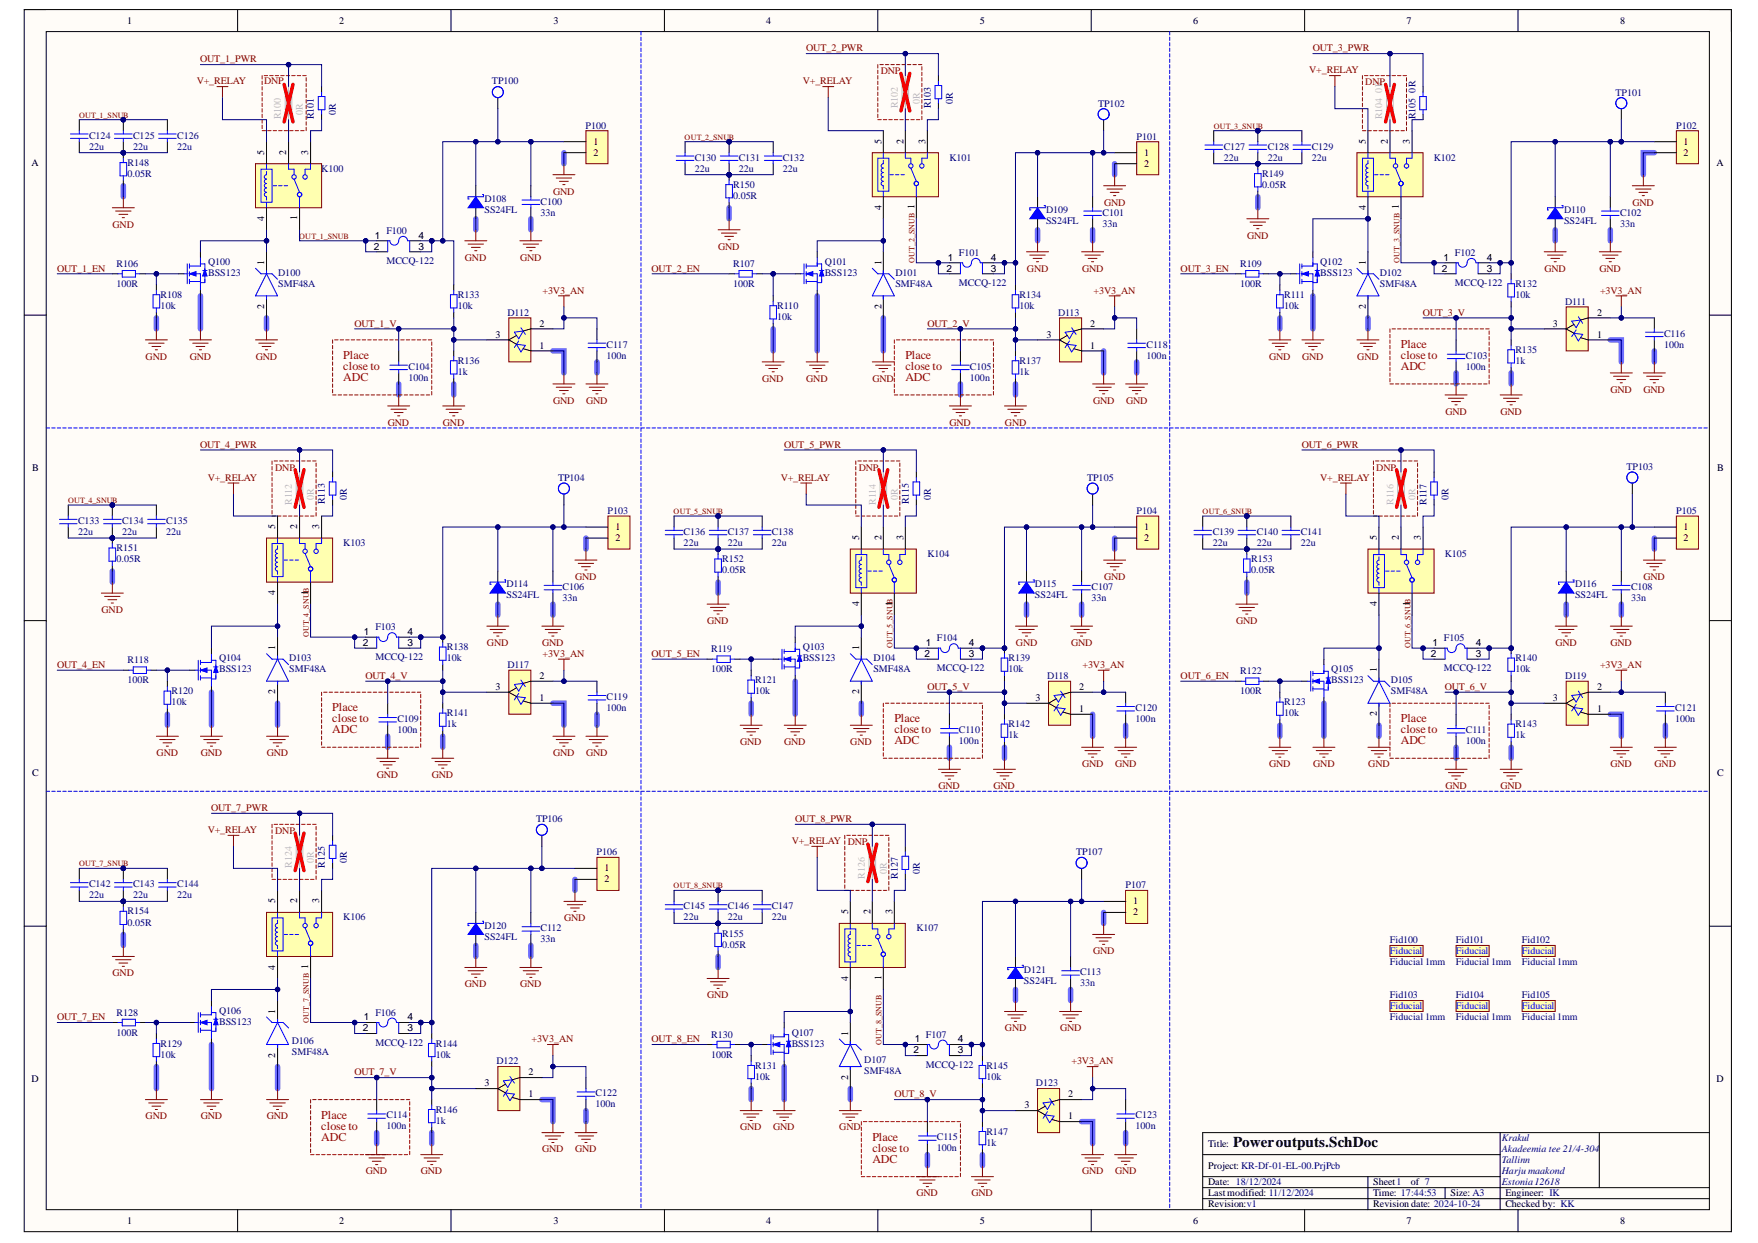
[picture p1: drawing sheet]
<svg xmlns="http://www.w3.org/2000/svg" width="297mm" height="210mm" viewBox="0 0 297 210" stroke-linecap="round" stroke-linejoin="round" font-family="sans-serif">
<defs><g id="words">
<text font-size="2.5" x="208.4" y="193.6">Poweroutputs.SchDoc</text>
<g font-size="2" fill="#980000">
<text x="236.7" y="58.8">Place</text>
<text x="58" y="60.7">Place</text>
<text x="58" y="62.5">close to</text>
<text x="58" y="64.4">ADC</text>
<text x="153" y="60.7">Place</text>
<text x="153" y="62.5">close to</text>
<text x="153" y="64.4">ADC</text>
<text x="236.7" y="60.7">close to</text>
<text x="236.7" y="62.5">ADC</text>
<text x="56.2" y="120.1">Place</text>
<text x="56.2" y="122">close to</text>
<text x="56.2" y="123.8">ADC</text>
<text x="151.1" y="122">Place</text>
<text x="151.1" y="123.8">close to</text>
<text x="151.1" y="125.7">ADC</text>
<text x="236.7" y="122">Place</text>
<text x="236.7" y="123.8">close to</text>
<text x="236.7" y="125.7">ADC</text>
<text x="54.3" y="188.9">Place</text>
<text x="54.3" y="190.8">close to</text>
<text x="54.3" y="192.7">ADC</text>
<text x="147.4" y="192.7">Place</text>
<text x="147.4" y="194.6">close to</text>
<text x="147.4" y="196.4">ADC</text>
</g>
<g font-size="1.7">
<text x="21.5" y="4">1</text>
<text x="57.3" y="4">2</text>
<text x="93.5" y="4">3</text>
<text x="129.5" y="4">4</text>
<text x="165.6" y="4">5</text>
<text x="201.6" y="4">6</text>
<text x="237.6" y="4">7</text>
<text x="273.7" y="4">8</text>
<text x="5.3" y="28">A</text>
<text x="44.6" y="26.2" transform="rotate(-90 44.6 26.2)">5</text>
<text x="48.4" y="26.2" transform="rotate(-90 48.4 26.2)">2</text>
<text x="52.1" y="26.2" transform="rotate(-90 52.1 26.2)">3</text>
<text x="100.3" y="24.5">1</text>
<text x="100.3" y="26.4">2</text>
<text x="148.9" y="24.3" transform="rotate(-90 148.9 24.3)">5</text>
<text x="152.6" y="24.3" transform="rotate(-90 152.6 24.3)">2</text>
<text x="156.4" y="24.3" transform="rotate(-90 156.4 24.3)">3</text>
<text x="193.3" y="26.4">1</text>
<text x="193.3" y="28.2">2</text>
<text x="230.8" y="24.3" transform="rotate(-90 230.8 24.3)">5</text>
<text x="234.5" y="24.3" transform="rotate(-90 234.5 24.3)">2</text>
<text x="238.2" y="24.3" transform="rotate(-90 238.2 24.3)">3</text>
<text x="284.5" y="24.5">1</text>
<text x="284.5" y="26.4">2</text>
<text x="290.1" y="28">A</text>
<text x="148.9" y="35.5" transform="rotate(-90 148.9 35.5)">4</text>
<text x="154.5" y="35.3" transform="rotate(-90 154.5 35.3)">1</text>
<text x="230.8" y="35.5" transform="rotate(-90 230.8 35.5)">4</text>
<text x="236.4" y="35.3" transform="rotate(-90 236.4 35.3)">1</text>
<text x="44.6" y="37.3" transform="rotate(-90 44.6 37.3)">4</text>
<text x="50.2" y="37.2" transform="rotate(-90 50.2 37.2)">1</text>
<text x="63.3" y="40.3">1</text>
<text x="70.7" y="40.3">4</text>
<text x="44.6" y="44.8" transform="rotate(-90 44.6 44.8)">1</text>
<text x="63.2" y="42.1">2</text>
<text x="70.7" y="42.1">3</text>
<text x="148.9" y="44.8" transform="rotate(-90 148.9 44.8)">1</text>
<text x="159.9" y="45.9">2</text>
<text x="160.2" y="44">1</text>
<text x="167.4" y="44">4</text>
<text x="167.4" y="45.9">3</text>
<text x="230.8" y="44.8" transform="rotate(-90 230.8 44.8)">1</text>
<text x="243.6" y="45.9">2</text>
<text x="243.9" y="44">1</text>
<text x="251.2" y="44">4</text>
<text x="251.2" y="45.9">3</text>
<text x="44.6" y="52.2" transform="rotate(-90 44.6 52.2)">2</text>
<text x="148.9" y="52.2" transform="rotate(-90 148.9 52.2)">2</text>
<text x="230.8" y="52.2" transform="rotate(-90 230.8 52.2)">2</text>
<text x="269.8" y="53.3">2</text>
<text x="83.7" y="57">3</text>
<text x="91.2" y="58.9">1</text>
<text x="91.2" y="55.2">2</text>
<text x="176.8" y="57">3</text>
<text x="184.2" y="58.9">1</text>
<text x="184.2" y="55.2">2</text>
<text x="262.4" y="55.2">3</text>
<text x="269.8" y="57">1</text>
<text x="5.4" y="79.6">B</text>
<text x="290.1" y="79.6">B</text>
<text x="46.5" y="89.4" transform="rotate(-90 46.5 89.4)">5</text>
<text x="50.2" y="89.4" transform="rotate(-90 50.2 89.4)">2</text>
<text x="54" y="89.4" transform="rotate(-90 54 89.4)">3</text>
<text x="104" y="89.5">1</text>
<text x="193.3" y="89.5">1</text>
<text x="284.5" y="89.5">1</text>
<text x="104" y="91.4">2</text>
<text x="145.2" y="91.2" transform="rotate(-90 145.2 91.2)">5</text>
<text x="148.9" y="91.2" transform="rotate(-90 148.9 91.2)">2</text>
<text x="152.6" y="91.2" transform="rotate(-90 152.6 91.2)">3</text>
<text x="193.3" y="91.4">2</text>
<text x="232.6" y="91.2" transform="rotate(-90 232.6 91.2)">5</text>
<text x="236.4" y="91.2" transform="rotate(-90 236.4 91.2)">2</text>
<text x="240.1" y="91.2" transform="rotate(-90 240.1 91.2)">3</text>
<text x="284.5" y="91.4">2</text>
<text x="46.5" y="100.5" transform="rotate(-90 46.5 100.5)">4</text>
<text x="52.1" y="100.4" transform="rotate(-90 52.1 100.4)">1</text>
<text x="61.5" y="107.2">1</text>
<text x="68.8" y="107.2">4</text>
<text x="145.2" y="102.4" transform="rotate(-90 145.2 102.4)">4</text>
<text x="150.8" y="102.3" transform="rotate(-90 150.8 102.3)">1</text>
<text x="232.6" y="102.4" transform="rotate(-90 232.6 102.4)">4</text>
<text x="238.2" y="102.3" transform="rotate(-90 238.2 102.3)">1</text>
<text x="46.5" y="109.8" transform="rotate(-90 46.5 109.8)">1</text>
<text x="61.3" y="109.1">2</text>
<text x="68.8" y="109.1">3</text>
<text x="145.2" y="109.8" transform="rotate(-90 145.2 109.8)">1</text>
<text x="156.2" y="110.9">2</text>
<text x="156.4" y="109.1">1</text>
<text x="163.7" y="109.1">4</text>
<text x="163.7" y="110.9">3</text>
<text x="232.6" y="113.5" transform="rotate(-90 232.6 113.5)">1</text>
<text x="241.8" y="110.9">2</text>
<text x="242" y="109.1">1</text>
<text x="249.4" y="109.1">4</text>
<text x="249.4" y="110.9">3</text>
<text x="46.5" y="117.3" transform="rotate(-90 46.5 117.3)">2</text>
<text x="83.7" y="116.5">3</text>
<text x="91.2" y="118.4">1</text>
<text x="91.2" y="114.6">2</text>
<text x="145.2" y="117.3" transform="rotate(-90 145.2 117.3)">2</text>
<text x="175" y="118.4">3</text>
<text x="182.3" y="116.5">2</text>
<text x="262.4" y="118.4">3</text>
<text x="269.8" y="116.5">2</text>
<text x="182.3" y="120.2">1</text>
<text x="232.6" y="121" transform="rotate(-90 232.6 121)">2</text>
<text x="269.8" y="120.2">1</text>
<text x="5.4" y="131.1">C</text>
<text x="290.1" y="131.1">C</text>
<text x="102.2" y="147.2">1</text>
<text x="102.2" y="149">2</text>
<text x="46.5" y="152.6" transform="rotate(-90 46.5 152.6)">5</text>
<text x="50.2" y="152.6" transform="rotate(-90 50.2 152.6)">2</text>
<text x="54" y="152.6" transform="rotate(-90 54 152.6)">3</text>
<text x="143.3" y="154.4" transform="rotate(-90 143.3 154.4)">5</text>
<text x="147.1" y="154.4" transform="rotate(-90 147.1 154.4)">2</text>
<text x="150.8" y="154.4" transform="rotate(-90 150.8 154.4)">3</text>
<text x="191.5" y="152.7">1</text>
<text x="191.5" y="154.6">2</text>
<text x="46.5" y="163.8" transform="rotate(-90 46.5 163.8)">4</text>
<text x="52.1" y="163.6" transform="rotate(-90 52.1 163.6)">1</text>
<text x="143.3" y="165.7" transform="rotate(-90 143.3 165.7)">4</text>
<text x="148.9" y="165.5" transform="rotate(-90 148.9 165.5)">1</text>
<text x="46.5" y="171.2" transform="rotate(-90 46.5 171.2)">1</text>
<text x="61.5" y="172.3">1</text>
<text x="68.8" y="172.3">4</text>
<text x="46.5" y="178.7" transform="rotate(-90 46.5 178.7)">2</text>
<text x="61.3" y="174.1">2</text>
<text x="68.8" y="174.1">3</text>
<text x="143.3" y="174.9" transform="rotate(-90 143.3 174.9)">1</text>
<text x="154.3" y="177.8">2</text>
<text x="154.6" y="176">1</text>
<text x="161.9" y="176">4</text>
<text x="161.9" y="177.8">3</text>
<text x="5.3" y="182.7">D</text>
<text x="81.9" y="183.4">3</text>
<text x="89.3" y="185.3">1</text>
<text x="89.3" y="181.5">2</text>
<text x="143.3" y="182.4" transform="rotate(-90 143.3 182.4)">2</text>
<text x="180.5" y="185.3">2</text>
<text x="290.1" y="182.7">D</text>
<text x="173.1" y="187.1">3</text>
<text x="180.5" y="189">1</text>
<text x="204.1" y="193.6">Title:</text>
<text x="204.1" y="197.3">Project: KR-Df-01-EL-00.PrjPcb</text>
<text x="204.1" y="200.1">Date: 18/12/2024</text>
<text x="204.1" y="203.9">Revision:v1</text>
<text x="204.1" y="202">Last modified: 11/12/2024</text>
<text x="232" y="200.1">Sheet1</text>
<text x="232" y="202">Time: 17:44:53</text>
<text x="232" y="203.9">Revision date: 2024-10-24</text>
<text x="238.4" y="200.1">of 7</text>
<text x="245.1" y="202">Size: A3</text>
<text x="254.4" y="202">Engineer: IK</text>
<text x="254.4" y="203.9">Checked by: KK</text>
<text x="21.5" y="206.6">1</text>
<text x="57.3" y="206.6">2</text>
<text x="93.5" y="206.6">3</text>
<text x="129.5" y="206.6">4</text>
<text x="165.6" y="206.6">5</text>
<text x="201.6" y="206.6">6</text>
<text x="237.6" y="206.6">7</text>
<text x="273.7" y="206.6">8</text>
</g>
<g font-size="1.7" fill="#800000">
<text x="33.8" y="10.6">OUT_1_PWR</text>
<text x="136.2" y="8.7">OUT_2_PWR</text>
<text x="221.8" y="8.7">OUT_3_PWR</text>
<text x="33.2" y="14.3">V+_RELAY</text>
<text x="135.6" y="14.3">V+_RELAY</text>
<text x="221.2" y="12.4">V+_RELAY</text>
<text x="93.4" y="32.9">GND</text>
<text x="186.5" y="34.7">GND</text>
<text x="275.8" y="34.7">GND</text>
<text x="19" y="38.4">GND</text>
<text x="210.7" y="40.3">GND</text>
<text x="9.6" y="45.9">OUT_1_EN</text>
<text x="78.6" y="44">GND</text>
<text x="87.9" y="44">GND</text>
<text x="110.1" y="45.9">OUT_2_EN</text>
<text x="121.3" y="42.1">GND</text>
<text x="173.5" y="45.9">GND</text>
<text x="182.8" y="45.9">GND</text>
<text x="199.5" y="45.9">OUT_3_EN</text>
<text x="261" y="45.9">GND</text>
<text x="270.3" y="45.9">GND</text>
<text x="91.7" y="49.6">+3V3_AN</text>
<text x="184.8" y="49.6">+3V3_AN</text>
<text x="240.4" y="53.3">OUT_3_V</text>
<text x="270.3" y="49.6">+3V3_AN</text>
<text x="59.9" y="55.2">OUT_1_V</text>
<text x="156.7" y="55.2">OUT_2_V</text>
<text x="24.6" y="60.7">GND</text>
<text x="32" y="60.7">GND</text>
<text x="43.2" y="60.7">GND</text>
<text x="128.8" y="64.5">GND</text>
<text x="136.2" y="64.5">GND</text>
<text x="147.4" y="64.5">GND</text>
<text x="214.5" y="60.7">GND</text>
<text x="220" y="60.7">GND</text>
<text x="229.3" y="60.7">GND</text>
<text x="65.5" y="71.9">GND</text>
<text x="74.8" y="71.9">GND</text>
<text x="93.4" y="68.2">GND</text>
<text x="99" y="68.2">GND</text>
<text x="160.4" y="71.9">GND</text>
<text x="169.8" y="71.9">GND</text>
<text x="184.7" y="68.2">GND</text>
<text x="190.3" y="68.2">GND</text>
<text x="244.2" y="70">GND</text>
<text x="253.5" y="70">GND</text>
<text x="272.1" y="66.3">GND</text>
<text x="277.7" y="66.3">GND</text>
<text x="33.8" y="75.6">OUT_4_PWR</text>
<text x="132.5" y="75.6">OUT_5_PWR</text>
<text x="219.9" y="75.6">OUT_6_PWR</text>
<text x="35.1" y="81.2">V+_RELAY</text>
<text x="131.9" y="81.2">V+_RELAY</text>
<text x="223.1" y="81.2">V+_RELAY</text>
<text x="97.2" y="97.9">GND</text>
<text x="186.5" y="97.9">GND</text>
<text x="277.7" y="97.9">GND</text>
<text x="17.2" y="103.5">GND</text>
<text x="119.5" y="105.3">GND</text>
<text x="208.9" y="105.3">GND</text>
<text x="9.6" y="112.8">OUT_4_EN</text>
<text x="82.3" y="109.1">GND</text>
<text x="91.6" y="109.1">GND</text>
<text x="91.7" y="110.9">+3V3_AN</text>
<text x="110.1" y="110.9">OUT_5_EN</text>
<text x="171.7" y="109.1">GND</text>
<text x="181" y="109.1">GND</text>
<text x="182.9" y="112.8">+3V3_AN</text>
<text x="262.8" y="109.1">GND</text>
<text x="270.3" y="112.8">+3V3_AN</text>
<text x="272.1" y="109.1">GND</text>
<text x="61.7" y="114.6">OUT_4_V</text>
<text x="156.7" y="116.5">OUT_5_V</text>
<text x="199.5" y="114.6">OUT_6_EN</text>
<text x="244.1" y="116.5">OUT_6_V</text>
<text x="125.1" y="125.8">GND</text>
<text x="132.5" y="125.8">GND</text>
<text x="143.7" y="125.8">GND</text>
<text x="26.5" y="127.6">GND</text>
<text x="33.9" y="127.6">GND</text>
<text x="45.1" y="127.6">GND</text>
<text x="63.7" y="131.4">GND</text>
<text x="73" y="131.4">GND</text>
<text x="93.4" y="127.6">GND</text>
<text x="99" y="127.6">GND</text>
<text x="182.8" y="129.5">GND</text>
<text x="188.4" y="129.5">GND</text>
<text x="214.5" y="129.5">GND</text>
<text x="221.9" y="129.5">GND</text>
<text x="231.2" y="129.5">GND</text>
<text x="272.1" y="129.5">GND</text>
<text x="279.6" y="129.5">GND</text>
<text x="35.7" y="136.9">OUT_7_PWR</text>
<text x="158.6" y="133.2">GND</text>
<text x="167.9" y="133.2">GND</text>
<text x="244.2" y="133.2">GND</text>
<text x="253.5" y="133.2">GND</text>
<text x="35.1" y="140.7">V+_RELAY</text>
<text x="133.8" y="142.5">V+_RELAY DNP</text>
<text x="134.4" y="138.8">OUT_8_PWR</text>
<text x="95.3" y="155.5">GND</text>
<text x="184.7" y="161.1">GND</text>
<text x="19" y="164.8">GND</text>
<text x="78.6" y="166.7">GND</text>
<text x="87.9" y="166.7">GND</text>
<text x="9.6" y="172.3">OUT_7_EN</text>
<text x="119.5" y="168.5">GND</text>
<text x="89.8" y="176">+3V3_AN</text>
<text x="110.1" y="176">OUT_8_EN</text>
<text x="169.8" y="174.1">GND</text>
<text x="179.1" y="174.1">GND</text>
<text x="181.1" y="179.7">+3V3_AN</text>
<text x="59.9" y="181.5">OUT_7_V</text>
<text x="151.1" y="185.3">OUT_8_V</text>
<text x="24.6" y="189">GND</text>
<text x="33.9" y="189">GND</text>
<text x="45.1" y="189">GND</text>
<text x="125.1" y="190.8">GND</text>
<text x="130.7" y="190.8">GND</text>
<text x="141.8" y="190.8">GND</text>
<text x="91.6" y="194.6">GND</text>
<text x="97.2" y="194.6">GND</text>
<text x="61.8" y="198.3">GND</text>
<text x="71.1" y="198.3">GND</text>
<text x="154.8" y="202">GND</text>
<text x="164.1" y="202">GND</text>
<text x="182.8" y="198.3">GND</text>
<text x="188.4" y="198.3">GND</text>
</g>
<g font-size="1.7" fill="#980000">
<text x="44.6" y="14.3">DNP</text>
<text x="148.8" y="12.6">DNP</text>
<text x="230.7" y="14.4">DNP</text>
<text x="46.5" y="79.5">DNP</text>
<text x="145.1" y="79.5">DNP</text>
<text x="232.5" y="79.5">DNP</text>
<text x="46.5" y="140.8">DNP</text>
</g>
<g font-size="1.7" fill="#000080">
<text x="83.1" y="14.3">TP100</text>
<text x="161" y="17.5" transform="rotate(-90 161 17.5)">0R</text>
<text x="185.5" y="18">TP102</text>
<text x="239.1" y="15.6" transform="rotate(-90 239.1 15.6)">0R</text>
<text x="273" y="16.1">TP101</text>
<text x="15.1" y="23.4">C124</text>
<text x="22.5" y="23.4">C125</text>
<text x="29.9" y="23.4">C126</text>
<text x="53" y="20.1" transform="rotate(-90 53 20.1)">R101</text>
<text x="56.7" y="19.3" transform="rotate(-90 56.7 19.3)">0R</text>
<text x="98.9" y="21.7">P100</text>
<text x="157.3" y="18.2" transform="rotate(-90 157.3 18.2)">R103</text>
<text x="192" y="23.6">P101</text>
<text x="239.1" y="20.1" transform="rotate(-90 239.1 20.1)">R105</text>
<text x="283.2" y="21.7">P102</text>
<text x="15.1" y="25.3">22u</text>
<text x="21.6" y="28">R148</text>
<text x="21.6" y="29.9">0.05R</text>
<text x="22.5" y="25.3">22u</text>
<text x="29.9" y="25.3">22u</text>
<text x="54.3" y="29">K100</text>
<text x="117.4" y="27.1">C130</text>
<text x="117.4" y="29">22u</text>
<text x="124.8" y="27.1">C131</text>
<text x="124.8" y="29">22u</text>
<text x="132.3" y="27.1">C132</text>
<text x="132.3" y="29">22u</text>
<text x="160.4" y="27.1">K101</text>
<text x="206.8" y="25.3">C127</text>
<text x="206.8" y="27.1">22u</text>
<text x="213.3" y="29.9">R149</text>
<text x="214.2" y="25.3">C128</text>
<text x="214.2" y="27.1">22u</text>
<text x="221.6" y="25.3">C129</text>
<text x="221.6" y="27.1">22u</text>
<text x="242.3" y="27.1">K102</text>
<text x="81.9" y="34.1">D108</text>
<text x="81.9" y="36">SS24FL</text>
<text x="91.3" y="34.5">C100</text>
<text x="123.9" y="31.8">R150</text>
<text x="123.9" y="33.6">0.05R</text>
<text x="176.7" y="36">D109</text>
<text x="213.3" y="31.8">0.05R</text>
<text x="264.3" y="36">D110</text>
<text x="65.3" y="39.5">F100</text>
<text x="91.3" y="36.4">33n</text>
<text x="176.7" y="37.8">SS24FL</text>
<text x="186.3" y="36.4">C101</text>
<text x="186.3" y="38.3">33n</text>
<text x="264.3" y="37.8">SS24FL</text>
<text x="273.7" y="36.4">C102</text>
<text x="273.7" y="38.3">33n</text>
<text x="19.7" y="45.1">R106</text>
<text x="35.2" y="44.8">Q100</text>
<text x="35.2" y="46.6">BSS123</text>
<text x="47" y="46.6">D100</text>
<text x="65.3" y="44.5">MCCQ-122</text>
<text x="123.9" y="45.1">R107</text>
<text x="139.4" y="44.8">Q101</text>
<text x="139.4" y="46.6">BSS123</text>
<text x="151.3" y="46.6">D101</text>
<text x="162" y="43.2">F101</text>
<text x="209.5" y="45.1">R109</text>
<text x="223.1" y="44.8">Q102</text>
<text x="223.1" y="46.6">BSS123</text>
<text x="233.1" y="46.6">D102</text>
<text x="245.8" y="43.2">F102</text>
<text x="19.7" y="48.5">100R</text>
<text x="27.1" y="50.3">R108</text>
<text x="27.1" y="52.2">10k</text>
<text x="47" y="48.5">SMF48A</text>
<text x="77.4" y="50.3">R133</text>
<text x="77.4" y="52.2">10k</text>
<text x="85.7" y="53.3">D112</text>
<text x="123.9" y="48.5">100R</text>
<text x="131.3" y="52.2">R110</text>
<text x="151.3" y="48.5">SMF48A</text>
<text x="162" y="48.2">MCCQ-122</text>
<text x="172.3" y="50.3">R134</text>
<text x="172.3" y="52.2">10k</text>
<text x="178.8" y="53.3">D113</text>
<text x="209.5" y="48.5">100R</text>
<text x="217" y="50.3">R111</text>
<text x="217" y="52.2">10k</text>
<text x="233.1" y="48.5">SMF48A</text>
<text x="245.8" y="48.2">MCCQ-122</text>
<text x="256.1" y="48.5">R132</text>
<text x="256.1" y="50.3">10k</text>
<text x="264.4" y="51.4">D111</text>
<text x="102.5" y="58.7">C117</text>
<text x="131.3" y="54.1">10k</text>
<text x="193.7" y="58.7">C118</text>
<text x="256.1" y="59.6">R135</text>
<text x="281.2" y="56.8">C116</text>
<text x="281.2" y="58.7">100n</text>
<text x="69" y="62.4">C104</text>
<text x="69" y="64.3">100n</text>
<text x="77.4" y="61.5">R136</text>
<text x="77.4" y="63.4">1k</text>
<text x="102.5" y="60.6">100n</text>
<text x="163.9" y="62.4">C105</text>
<text x="163.9" y="64.3">100n</text>
<text x="172.3" y="61.5">R137</text>
<text x="172.3" y="63.4">1k</text>
<text x="193.7" y="60.6">100n</text>
<text x="247.7" y="60.6">C103</text>
<text x="247.7" y="62.4">100n</text>
<text x="256.1" y="61.5">1k</text>
<text x="94.3" y="81.2">TP104</text>
<text x="183.7" y="81.2">TP105</text>
<text x="274.8" y="79.3">TP103</text>
<text x="13.2" y="88.4">C133</text>
<text x="20.6" y="88.4">C134</text>
<text x="28.1" y="88.4">C135</text>
<text x="54.9" y="85.2" transform="rotate(-90 54.9 85.2)">R113</text>
<text x="58.6" y="84.4" transform="rotate(-90 58.6 84.4)">0R</text>
<text x="102.7" y="86.8">P103</text>
<text x="153.6" y="85.2" transform="rotate(-90 153.6 85.2)">R115</text>
<text x="157.3" y="84.4" transform="rotate(-90 157.3 84.4)">0R</text>
<text x="192" y="86.8">P104</text>
<text x="241" y="85.2" transform="rotate(-90 241 85.2)">R117</text>
<text x="244.7" y="84.4" transform="rotate(-90 244.7 84.4)">0R</text>
<text x="283.2" y="86.8">P105</text>
<text x="13.2" y="90.3">22u</text>
<text x="19.7" y="93.1">R151</text>
<text x="19.7" y="95">0.05R</text>
<text x="20.6" y="90.3">22u</text>
<text x="28.1" y="90.3">22u</text>
<text x="58" y="92.2">K103</text>
<text x="115.5" y="90.3">C136</text>
<text x="115.5" y="92.2">22u</text>
<text x="122" y="95">R152</text>
<text x="123" y="90.3">C137</text>
<text x="123" y="92.2">22u</text>
<text x="130.4" y="90.3">C138</text>
<text x="130.4" y="92.2">22u</text>
<text x="156.7" y="94">K104</text>
<text x="204.9" y="90.3">C139</text>
<text x="204.9" y="92.2">22u</text>
<text x="211.4" y="95">R153</text>
<text x="212.3" y="90.3">C140</text>
<text x="212.3" y="92.2">22u</text>
<text x="219.8" y="90.3">C141</text>
<text x="219.8" y="92.2">22u</text>
<text x="244.1" y="94">K105</text>
<text x="85.6" y="99.2">D114</text>
<text x="85.6" y="101">SS24FL</text>
<text x="95" y="99.6">C106</text>
<text x="95" y="101.5">33n</text>
<text x="122" y="96.8">0.05R</text>
<text x="174.9" y="99.2">D115</text>
<text x="174.9" y="101">SS24FL</text>
<text x="184.4" y="99.6">C107</text>
<text x="184.4" y="101.5">33n</text>
<text x="211.4" y="96.8">0.05R</text>
<text x="266.1" y="99.2">D116</text>
<text x="266.1" y="101">SS24FL</text>
<text x="275.6" y="99.6">C108</text>
<text x="275.6" y="101.5">33n</text>
<text x="63.4" y="106.4">F103</text>
<text x="21.6" y="112">R118</text>
<text x="37" y="111.7">Q104</text>
<text x="37" y="113.5">BSS123</text>
<text x="48.9" y="111.7">D103</text>
<text x="48.9" y="113.5">SMF48A</text>
<text x="63.4" y="111.5">MCCQ-122</text>
<text x="75.5" y="109.8">R138</text>
<text x="75.5" y="111.7">10k</text>
<text x="85.7" y="112.8">D117</text>
<text x="120.2" y="110.2">R119</text>
<text x="120.2" y="113.5">100R</text>
<text x="135.6" y="109.8">Q103</text>
<text x="135.6" y="111.7">BSS123</text>
<text x="147.6" y="111.7">D104</text>
<text x="147.6" y="113.5">SMF48A</text>
<text x="158.3" y="108.3">F104</text>
<text x="158.3" y="113.4">MCCQ-122</text>
<text x="170.4" y="111.7">R139</text>
<text x="170.4" y="113.5">10k</text>
<text x="209.5" y="113.9">R122</text>
<text x="224.9" y="113.5">Q105</text>
<text x="244" y="108.3">F105</text>
<text x="244" y="113.4">MCCQ-122</text>
<text x="256.1" y="111.7">R140</text>
<text x="256.1" y="113.5">10k</text>
<text x="21.6" y="115.4">100R</text>
<text x="29" y="117.3">R120</text>
<text x="29" y="119.1">10k</text>
<text x="102.5" y="118.2">C119</text>
<text x="127.6" y="115.4">R121</text>
<text x="127.6" y="117.3">10k</text>
<text x="176.9" y="114.6">D118</text>
<text x="209.5" y="117.3">100R</text>
<text x="217" y="119.1">R123</text>
<text x="224.9" y="115.4">BSS123</text>
<text x="235" y="115.4">D105</text>
<text x="235" y="117.3">SMF48A</text>
<text x="264.4" y="114.6">D119</text>
<text x="67.1" y="121.9">C109</text>
<text x="67.1" y="123.8">100n</text>
<text x="75.5" y="121">R141</text>
<text x="75.5" y="122.8">1k</text>
<text x="102.5" y="120">100n</text>
<text x="162" y="123.8">C110</text>
<text x="162" y="125.6">100n</text>
<text x="170.4" y="122.8">R142</text>
<text x="170.4" y="124.7">1k</text>
<text x="191.9" y="120">C120</text>
<text x="191.9" y="121.9">100n</text>
<text x="217" y="121">10k</text>
<text x="247.7" y="123.8">C111</text>
<text x="247.7" y="125.6">100n</text>
<text x="256.1" y="122.8">R143</text>
<text x="256.1" y="124.7">1k</text>
<text x="283" y="120">C121</text>
<text x="283" y="121.9">100n</text>
<text x="90.6" y="138.8">TP106</text>
<text x="15.1" y="149.8">C142</text>
<text x="22.5" y="149.8">C143</text>
<text x="29.9" y="149.8">C144</text>
<text x="54.9" y="146.6" transform="rotate(-90 54.9 146.6)">R125</text>
<text x="58.6" y="145.7" transform="rotate(-90 58.6 145.7)">0R</text>
<text x="100.8" y="144.4">P106</text>
<text x="151.7" y="148.4" transform="rotate(-90 151.7 148.4)">R127</text>
<text x="155.4" y="147.6" transform="rotate(-90 155.4 147.6)">0R</text>
<text x="181.8" y="144.4">TP107</text>
<text x="190.2" y="150">P107</text>
<text x="15.1" y="151.6">22u</text>
<text x="21.6" y="154.4">R154</text>
<text x="22.5" y="151.6">22u</text>
<text x="29.9" y="151.6">22u</text>
<text x="58" y="155.4">K106</text>
<text x="115.5" y="153.5">C145</text>
<text x="115.5" y="155.4">22u</text>
<text x="123" y="153.5">C146</text>
<text x="123" y="155.4">22u</text>
<text x="130.4" y="153.5">C147</text>
<text x="130.4" y="155.4">22u</text>
<text x="21.6" y="156.3">0.05R</text>
<text x="81.9" y="156.9">D120</text>
<text x="81.9" y="158.7">SS24FL</text>
<text x="91.3" y="157.2">C112</text>
<text x="91.3" y="159.1">33n</text>
<text x="122" y="158.1">R155</text>
<text x="122" y="160">0.05R</text>
<text x="154.8" y="157.2">K107</text>
<text x="234.8" y="159.2">Fid100</text>
<text x="246" y="159.2">Fid101</text>
<text x="257.2" y="159.2">Fid102</text>
<text x="173" y="164.3">D121</text>
<text x="173" y="166.2">SS24FL</text>
<text x="182.5" y="164.7">C113</text>
<text x="182.5" y="166.5">33n</text>
<text x="234.8" y="163">Fiducial1mm</text>
<text x="246" y="163">Fiducial1mm</text>
<text x="257.2" y="163">Fiducial1mm</text>
<text x="19.7" y="171.5">R128</text>
<text x="37" y="171.2">Q106</text>
<text x="37" y="173">BSS123</text>
<text x="63.4" y="171.5">F106</text>
<text x="234.8" y="168.5">Fid103</text>
<text x="234.8" y="172.3">Fiducial1mm</text>
<text x="246" y="168.5">Fid104</text>
<text x="246" y="172.3">Fiducial1mm</text>
<text x="257.2" y="168.5">Fid105</text>
<text x="257.2" y="172.3">Fiducial1mm</text>
<text x="19.7" y="174.9">100R</text>
<text x="27.1" y="176.7">R129</text>
<text x="27.1" y="178.6">10k</text>
<text x="49.3" y="176.2">D106</text>
<text x="49.3" y="178.1">SMF48A</text>
<text x="63.4" y="176.6">MCCQ-122</text>
<text x="73.7" y="176.7">R144</text>
<text x="73.7" y="178.6">10k</text>
<text x="83.9" y="179.7">D122</text>
<text x="120.2" y="175.3">R130</text>
<text x="120.2" y="178.6">100R</text>
<text x="133.8" y="174.9">Q107</text>
<text x="133.8" y="176.7">BSS123</text>
<text x="146" y="179.5">D107</text>
<text x="156.4" y="175.3">F107</text>
<text x="100.6" y="185.1">C122</text>
<text x="127.6" y="180.5">R131</text>
<text x="127.6" y="182.3">10k</text>
<text x="146" y="181.4">SMF48A</text>
<text x="156.4" y="180.3">MCCQ-122</text>
<text x="166.7" y="180.5">R145</text>
<text x="166.7" y="182.3">10k</text>
<text x="175" y="183.4">D123</text>
<text x="65.3" y="188.8">C114</text>
<text x="65.3" y="190.7">100n</text>
<text x="73.7" y="187.9">R146</text>
<text x="73.7" y="189.7">1k</text>
<text x="100.6" y="187">100n</text>
<text x="166.7" y="191.6">R147</text>
<text x="191.9" y="188.8">C123</text>
<text x="191.9" y="190.7">100n</text>
<text x="158.3" y="192.5">C115</text>
<text x="158.3" y="194.4">100n</text>
<text x="166.7" y="193.5">1k</text>
<text x="253.8" y="192.7">Krakul</text>
<text x="253.8" y="194.6">Akadeemia tee 21/4-304</text>
<text x="253.8" y="196.4">Tallinn</text>
<text x="253.8" y="198.3">Harju maakond</text>
<text x="253.8" y="200.1">Estonia12618</text>
</g>
<g font-size="1.7" fill="#bfbebc">
<text x="155.4" y="17.5" transform="rotate(-90 155.4 17.5)">0R</text>
<text x="233.6" y="15.6" transform="rotate(-90 233.6 15.6)">0R</text>
<text x="47.4" y="20.1" transform="rotate(-90 47.4 20.1)">R100</text>
<text x="51.2" y="19.3" transform="rotate(-90 51.2 19.3)">0R</text>
<text x="151.7" y="18.2" transform="rotate(-90 151.7 18.2)">R102</text>
<text x="233.6" y="20.1" transform="rotate(-90 233.6 20.1)">R104</text>
<text x="49.3" y="85.2" transform="rotate(-90 49.3 85.2)">R112</text>
<text x="53" y="84.4" transform="rotate(-90 53 84.4)">0R</text>
<text x="148" y="85.2" transform="rotate(-90 148 85.2)">R114</text>
<text x="151.7" y="84.4" transform="rotate(-90 151.7 84.4)">0R</text>
<text x="235.4" y="85.2" transform="rotate(-90 235.4 85.2)">R116</text>
<text x="239.1" y="84.4" transform="rotate(-90 239.1 84.4)">0R</text>
<text x="49.3" y="146.6" transform="rotate(-90 49.3 146.6)">R124</text>
<text x="53" y="145.7" transform="rotate(-90 53 145.7)">0R</text>
<text x="146.1" y="148.4" transform="rotate(-90 146.1 148.4)">R126</text>
<text x="149.8" y="147.6" transform="rotate(-90 149.8 147.6)">0R</text>
</g>
<g font-size="1.7" fill="#00f">
<text x="234.8" y="161.1">Fiducial</text>
<text x="246" y="161.1">Fiducial</text>
<text x="257.2" y="161.1">Fiducial</text>
<text x="234.8" y="170.4">Fiducial</text>
<text x="246" y="170.4">Fiducial</text>
<text x="257.2" y="170.4">Fiducial</text>
</g>
<g font-size="1.4" fill="#800000">
<text x="13.4" y="19.9">OUT_1_SNUB</text>
<text x="115.7" y="23.6">OUT_2_SNUB</text>
<text x="205.1" y="21.8">OUT_3_SNUB</text>
<text x="50.6" y="40.4">OUT_1_SNUB</text>
<text x="154.5" y="44.3" transform="rotate(-90 154.5 44.3)">OUT_2_SNUB</text>
<text x="236.4" y="44.3" transform="rotate(-90 236.4 44.3)">OUT_3_SNUB</text>
<text x="11.5" y="85">OUT_4_SNUB</text>
<text x="113.8" y="86.8">OUT_5_SNUB</text>
<text x="203.2" y="86.8">OUT_6_SNUB</text>
<text x="52.2" y="107.6" transform="rotate(-90 52.2 107.6)">OUT_4_SNUB</text>
<text x="150.8" y="109.5" transform="rotate(-90 150.8 109.5)">OUT_5_SNUB</text>
<text x="238.3" y="109.5" transform="rotate(-90 238.3 109.5)">OUT_6_SNUB</text>
<text x="13.4" y="146.3">OUT_7_SNUB</text>
<text x="113.8" y="150">OUT_8_SNUB</text>
<text x="52.2" y="172.7" transform="rotate(-90 52.2 172.7)">OUT_7_SNUB</text>
<text x="148.9" y="176.4" transform="rotate(-90 148.9 176.4)">OUT_8_SNUB</text>
</g>
</g></defs>
<path d="M4.1 1.6h288.4v206.4h-288.4z" fill-rule="evenodd" fill="#fffcf8"/>
<path d="M4.1 1.6h288.4v206.4h-288.4z" fill="none" stroke="#000" stroke-width=".17"/>
<path d="M7.8 5.3h281v199h-281z" fill-rule="evenodd" fill="#fffcf8"/>
<g fill="none" stroke="#000" stroke-width=".17">
<path d="M4.1 1.6h3.7M7.8 5.3h281v199h-281zM40.1 1.6v3.7M76.2 1.6v3.7M112.3 1.6v3.7M148.3 1.6v3.7M184.4 1.6v3.7M220.4 1.6v3.7M256.5 1.6v3.7M288.8 1.6h3.7v3.7M4.1 53.2h3.7M288.8 53.2h3.7"/>
<path d="M4.1 104.8h3.7M288.8 104.8h3.7M4.1 156.4h3.7M288.8 156.4h3.7M203.2 195h50.3M203.2 198.7h50.3M231.1 198.7v5.6M253.5 191.3v13M270.2 191.3v9.3M288.8 191.3h-85.6v13M40.1 204.3v3.7M76.2 204.3v3.7"/>
<path d="M112.3 204.3v3.7M148.3 204.3v3.7M184.4 204.3v3.7M203.2 202.4h85.6M203.2 200.6h85.6M220.4 204.3v3.7M244.2 200.6v1.8M256.5 204.3v3.7M292.5 204.3v3.7"/>
</g>
<g fill="none" stroke="#6e6eff" stroke-width=".93">
<path d="M20.8 31.4v1.8M80.4 36.9v1.9M89.7 36.9v1.9M95.3 25.8v1.8M123.2 35.1v1.8M175.3 38.8v1.9M184.6 38.8v1.9M188.3 27.6v1.9M212.5 33.2v1.9M262.8 38.8v1.9M272.1 38.8v1.9M279.5 25.8h-1.8v3.7"/>
<path d="M26.4 53.7v1.8M33.9 50v5.5M45 53.7v1.8M93.4 59.3h1.9v3.7M130.6 55.5v3.8M138.1 50v9.3M149.2 53.7v5.6M186.5 59.3v3.7M216.3 53.7v1.8M221.8 50v5.5M231.1 53.7v1.8M272.1 57.4h1.8v3.7"/>
<path d="M279.5 59.3v1.8M67.4 64.8v1.9M76.7 64.8v1.9M100.9 61.1v1.9M162.3 64.8v1.9M171.6 64.8v1.9M192.1 61.1v1.9M246 63v1.8M255.3 63v1.8M19 96.4v1.9M99 90.9v1.8M121.3 98.3v1.9"/>
<path d="M188.3 90.9v1.8M210.7 98.3v1.9M279.5 90.9v1.8M35.7 116.9v5.6M46.9 118.8v3.7M84.1 102v1.9M93.4 118.8h1.9v3.7M93.4 102v1.9M126.9 118.8v1.8M134.4 115v5.6M145.5 118.8v1.8M173.4 102v1.9"/>
<path d="M182.8 102v1.9M223.7 118.8v5.5M264.6 102v1.9M273.9 102v1.9M28.3 120.6v1.9M65.5 124.3v1.9M74.8 124.3v1.9M100.9 120.6v1.9M160.4 126.2v1.8M169.7 126.2v1.8M184.6 120.6v3.7M190.2 122.5v1.8"/>
<path d="M216.3 122.5v1.8M233 122.5v1.8M246 126.2v1.8M255.3 126.2v1.8M272.1 120.6h1.8v3.7M281.4 122.5v1.8M20.8 157.8v1.9M80.4 159.7v1.8M89.7 159.7v1.8M97.1 148.5v1.9M186.5 154.1v1.8M35.7 176.4v7.4"/>
<path d="M121.3 161.5v1.9M171.6 167.1v1.9M180.9 167.1v1.9M26.4 180.1v3.7M46.9 180.1v3.7M63.6 191.3v1.8M72.9 191.3v1.8M91.6 185.7h1.8v3.7M99 187.5v1.9M126.9 183.8v1.9M132.5 180.1v5.6M143.7 183.8v1.9"/>
<path d="M156.7 195v1.8M166 195v1.8M182.8 189.4h1.8v3.7M190.2 191.3v1.8"/>
</g>
<path d="M190.2 150.4h3.7v5.5h-3.7z" fill-rule="evenodd" fill="#ffffb0"/>
<path d="M190.2 150.4h3.7v5.5h-3.7z" fill="none" stroke="#800000" stroke-width=".17"/>
<path d="M186.5 152.2h3.7M186.5 154.1h3.7" fill="none" stroke="#000" stroke-width=".17"/>
<path d="M99 22.1h3.7v5.5h-3.7z" fill-rule="evenodd" fill="#ffffb0"/>
<path d="M99 22.1h3.7v5.5h-3.7z" fill="none" stroke="#800000" stroke-width=".17"/>
<path d="M95.3 23.9h3.7M95.3 25.8h3.7" fill="none" stroke="#000" stroke-width=".17"/>
<path d="M102.7 87.1h3.7v5.6h-3.7z" fill-rule="evenodd" fill="#ffffb0"/>
<path d="M102.7 87.1h3.7v5.6h-3.7z" fill="none" stroke="#800000" stroke-width=".17"/>
<path d="M99 89h3.7M99 90.9h3.7" fill="none" stroke="#000" stroke-width=".17"/>
<path d="M100.9 144.8h3.7v5.6h-3.7z" fill-rule="evenodd" fill="#ffffb0"/>
<path d="M100.9 144.8h3.7v5.6h-3.7z" fill="none" stroke="#800000" stroke-width=".17"/>
<path d="M97.1 146.6h3.8M97.1 148.5h3.8" fill="none" stroke="#000" stroke-width=".17"/>
<path d="M192.1 23.9h3.7v5.6h-3.7z" fill-rule="evenodd" fill="#ffffb0"/>
<path d="M192.1 23.9h3.7v5.6h-3.7z" fill="none" stroke="#800000" stroke-width=".17"/>
<path d="M188.3 25.8h3.8M188.3 27.6h3.8" fill="none" stroke="#000" stroke-width=".17"/>
<path d="M192.1 87.1h3.7v5.6h-3.7z" fill-rule="evenodd" fill="#ffffb0"/>
<path d="M192.1 87.1h3.7v5.6h-3.7z" fill="none" stroke="#800000" stroke-width=".17"/>
<g fill="none" stroke="#000" stroke-width=".17">
<path d="M63.6 40.7h1.9M63.6 42.5h1.9M69.2 40.7h1.9M69.2 42.5h1.9M160.4 44.4h1.9M160.4 46.2h1.9M166 44.4h1.9M166 46.2h1.9M188.3 89h3.8M188.3 90.9h3.8M61.8 107.6h1.8M61.8 109.5h1.8"/>
<path d="M67.4 107.6h1.8M67.4 109.5h1.8M156.7 109.5h1.9M156.7 111.3h1.9M162.3 109.5h1.8M162.3 111.3h1.8M61.8 172.7h1.8M61.8 174.5h1.8M67.4 172.7h1.8M67.4 174.5h1.8M154.8 176.4h1.9M154.8 178.3h1.9"/>
<path d="M160.4 176.4h1.9M160.4 178.3h1.9"/>
</g>
<g fill="none" stroke="#00f" stroke-width=".17">
<path d="M65.5 42.5v-1.8h.4a.75 .75 0 0 0 .7 .7 .75 .75 0 0 0 .8-.7 .75 .75 0 0 1 .7-.8 .75 .75 0 0 1 .8 .8h.3v1.8M162.3 46.2v-1.8h.3a.75 .75 0 0 0 .8 .7 .75 .75 0 0 0 .7-.7 .75 .75 0 0 1 .8-.8 .75 .75 0 0 1 .7 .8h.4v1.8M63.6 109.5v-1.9h.4a.75 .75 0 0 0 .8 .7 .75 .75 0 0 0 .7-.7 .74 .74 0 0 1 .7-.8 .74 .74 0 0 1 .8 .8h.4v1.9M158.6 111.3v-1.8h.3a.75 .75 0 0 0 .8 .7 .75 .75 0 0 0 .7-.7 .74 .74 0 0 1 .8-.8 .74 .74 0 0 1 .7 .8h.4v1.8M63.6 174.5v-1.8h.4a.75 .75 0 0 0 .8 .7 .75 .75 0 0 0 .7-.7 .74 .74 0 0 1 .7-.8 .74 .74 0 0 1 .8 .8h.4v1.8M130.3 174.7v3.4M130.6 176.4h1.9v2.8M130.6 175.1h1.9M130.6 177.7h1.9M130.6 174.7v.8M130.6 176v.8M130.6 177.3v.8"/>
<path d="M156.7 178.3v-1.9h.4a.75 .75 0 0 0 .7 .7 .75 .75 0 0 0 .8-.7 .75 .75 0 0 1 .7-.8 .75 .75 0 0 1 .7 .8h.4v1.9"/>
</g>
<path d="M130.6 176.4l1.2-.4v.8z" fill="#00f"/>
<path d="M130.6 176.4l1.2-.4v.8zM132.5 173.6v1.5M132.9 175.8h.7M133.3 175.8v1.9" fill="none" stroke="#00f" stroke-width=".17"/>
<path d="M133.3 175.6l.3 1.2h-.7z" fill="#00f"/>
<path d="M31.6 44.6v3.3M32 44.9h1.9M32 46.2h1.9v2.8M32 47.5h1.9M32 44.6v.7M32 45.9v.7M32 47.2v.7M129.7 176.4h.6M132.5 174.7h.8v1.1M133.3 175.6l.3 1.2h-.7zM133.3 177.3v.6h-.8" fill="none" stroke="#00f" stroke-width=".17"/>
<path d="M128.8 176.4h.9M132.5 172.7v.9M132.5 179.2v.9" fill="none" stroke="#000" stroke-width=".17"/>
<path d="M32 46.2l1.1-.3v.7z" fill="#00f"/>
<path d="M32 46.2l1.1-.3v.7zM33.9 43.4v1.5M34.2 45.7h.8M34.6 45.7v1.8" fill="none" stroke="#00f" stroke-width=".17"/>
<path d="M34.6 45.5l.4 1.1h-.8z" fill="#00f"/>
<path d="M31.1 46.2h.5M33.9 44.6h.7v1.1M34.6 45.5l.4 1.1h-.8zM34.6 47.2v.5h-.7M33.5 111.5v3.3M33.9 111.9h1.8M33.9 113.2h1.8v2.8M33.9 114.5h1.8M33.9 111.5v.7M33.9 112.8v.7M33.9 114.1v.7" fill="none" stroke="#00f" stroke-width=".17"/>
<path d="M30.1 46.2h1M33.9 42.5v.9M33.9 49v1" fill="none" stroke="#000" stroke-width=".17"/>
<path d="M33.9 113.2l1.1-.4v.7z" fill="#00f"/>
<path d="M33.9 113.2l1.1-.4v.7zM35.7 110.4v1.5M36.1 112.6h.7M36.5 112.6v1.9" fill="none" stroke="#00f" stroke-width=".17"/>
<path d="M36.5 112.4l.3 1.1h-.7z" fill="#00f"/>
<path d="M32.9 113.2h.6M35.7 111.5h.8v1.1M36.5 112.4l.3 1.1h-.7zM36.5 114.1v.6h-.8M33.5 171v3.3M33.9 171.4h1.8M33.9 172.7h1.8v2.8M33.9 174h1.8M33.9 171v.7M33.9 172.3v.7M33.9 173.6v.7" fill="none" stroke="#00f" stroke-width=".17"/>
<path d="M32 113.2h.9M35.7 109.5v.9M35.7 116v.9" fill="none" stroke="#000" stroke-width=".17"/>
<path d="M33.9 172.7l1.1-.4v.7z" fill="#00f"/>
<path d="M33.9 172.7l1.1-.4v.7zM35.7 169.9v1.5M36.1 172.1h.7M36.5 172.1v1.9" fill="none" stroke="#00f" stroke-width=".17"/>
<path d="M36.5 171.9l.3 1.1h-.7z" fill="#00f"/>
<path d="M132.1 109.6v3.4M132.5 110h1.9M132.5 111.3h1.9v2.8M132.5 112.6h1.9M132.5 109.6v.8M132.5 110.9v.8M132.5 112.2v.8M32.9 172.7h.6M35.7 171h.8v1.1M36.5 171.9l.3 1.1h-.7zM36.5 173.6v.6h-.8" fill="none" stroke="#00f" stroke-width=".17"/>
<path d="M32 172.7h.9M35.7 169v.9M35.7 175.5v.9" fill="none" stroke="#000" stroke-width=".17"/>
<path d="M132.5 111.3l1.1-.4v.8z" fill="#00f"/>
<path d="M132.5 111.3l1.1-.4v.8zM134.4 108.5v1.5M134.7 110.8h.8M135.1 110.8v1.8" fill="none" stroke="#00f" stroke-width=".17"/>
<path d="M135.1 110.6l.4 1.1h-.8z" fill="#00f"/>
<path d="M135.9 44.6v3.3M136.2 44.9h1.9M136.2 46.2h1.9v2.8M136.2 47.5h1.9M136.2 44.6v.7M136.2 45.9v.7M136.2 47.2v.7M131.6 111.3h.5M134.4 109.6h.7v1.2M135.1 110.6l.4 1.1h-.8zM135.1 112.2v.6h-.7" fill="none" stroke="#00f" stroke-width=".17"/>
<path d="M130.6 111.3h1M134.4 107.6v.9M134.4 114.1v.9" fill="none" stroke="#000" stroke-width=".17"/>
<path d="M136.2 46.2l1.1-.3v.7z" fill="#00f"/>
<path d="M136.2 46.2l1.1-.3v.7zM138.1 43.4v1.5M138.5 45.7h.7M138.8 45.7v1.8" fill="none" stroke="#00f" stroke-width=".17"/>
<path d="M138.8 45.5l.4 1.1h-.7z" fill="#00f"/>
<g fill="none" stroke="#00f" stroke-width=".17">
<path d="M53.8 16.3h1.1v2.2h-1.1zM54.3 15.6v.7M54.3 18.5v.8M108.3 5.3v.6M108.3 6.3v.5M108.3 7.2v.6M108.3 8.1v.6M108.3 9.1v.5M108.3 10v.6M108.3 10.9v.6M108.3 11.8v.6M108.3 12.8v.6"/>
<path d="M108.3 13.7v.6M108.3 14.6v.6M108.3 15.6v.5M108.3 16.5v.6M108.3 17.4v.6M108.3 18.4v.5M108.3 19.3v.6M158 14.4h1.1v2.3h-1.1zM158.6 13.7v.7M158.6 16.7v.7M197.6 5.3v.6M197.6 6.3v.5"/>
<path d="M197.6 7.2v.6M197.6 8.1v.6M197.6 9.1v.5M197.6 10v.6M197.6 10.9v.6M197.6 11.8v.6M197.6 12.8v.6M197.6 13.7v.6M197.6 14.6v.6M197.6 15.6v.5M197.6 16.5v.6M197.6 17.4v.6"/>
<path d="M197.6 18.4v.5M197.6 19.3v.6M108.3 20.2v.6M108.3 21.1v.6M108.3 22.1v.5M108.3 23v.6M108.3 23.9v.6M108.3 24.9v.5M108.3 25.8v.6M108.3 26.7v.6M108.3 27.6v.6M108.3 28.6v.6"/>
<path d="M108.3 29.5v.6M108.3 30.4v.6M108.3 31.4v.5M108.3 32.3v.6M108.3 33.2v.6M108.3 34.2v.5M108.3 35.1v.6M108.3 36v.6M108.3 36.9v.6M108.3 37.9v.6M108.3 38.8v.6M108.3 39.7v.6"/>
<path d="M197.6 20.2v.6M197.6 21.1v.6M197.6 22.1v.6M197.6 23v.6M197.6 23.9v.6M197.6 24.9v.5M197.6 25.8v.6M197.6 26.7v.6M197.6 27.6v.6M197.6 28.6v.6M197.6 29.5v.6M197.6 30.4v.6"/>
<path d="M197.6 31.4v.5M197.6 32.3v.6M197.6 33.2v.6M197.6 34.2v.5M197.6 35.1v.6M197.6 36v.6M197.6 36.9v.6M197.6 37.9v.6M197.6 38.8v.6M197.6 39.7v.6M19.9 46.2h.8M20.7 45.7h2.2v1.1h-2.2z"/>
<path d="M22.9 46.2h.7M25.9 49.8h1.1v2.2h-1.1zM26.4 49v.8M26.4 52v.7M43.2 45.3l.9 .9h1.9l.9 1M45 46.2l1.9 3.8h-3.7zM45 45.7v.5M45 50v.5M108.3 40.7v.5M108.3 41.6v.6M108.3 42.5v.6M108.3 43.4v.6"/>
<path d="M108.3 44.4v.6M108.3 45.3v.6M108.3 46.2v.6M108.3 47.2v.5M108.3 48.1v.6M108.3 49v.6M108.3 50v.5M108.3 50.9v.6M108.3 51.8v.6M108.3 52.7v.6M108.3 53.7v.6M108.3 54.6v.6"/>
<path d="M108.3 55.5v.6M108.3 56.5v.5M108.3 57.4v.6M108.3 58.3v.6M108.3 59.3v.5M124.1 46.2h.8M124.9 45.7h2.2v1.1h-2.2zM127.1 46.2h.7M130.1 51.6h1.1v2.3h-1.1zM130.6 50.9v.7M130.6 53.9v.7M135.3 46.2h.6"/>
<path d="M138.1 44.6h.7v1.1M138.8 45.5l.4 1.1h-.7zM138.8 47.2v.5h-.7M147.4 45.3l.9 .9h1.9l.9 1M149.2 46.2l1.9 3.8h-3.7zM149.2 45.7v.5M149.2 50v.5M197.6 40.7v.5M197.6 41.6v.6M197.6 42.5v.6M197.6 43.4v.6M197.6 44.4v.6"/>
<path d="M197.6 45.3v.6M197.6 46.2v.6M197.6 47.2v.5M197.6 48.1v.6M197.6 49v.6M197.6 50v.5M197.6 50.9v.6M197.6 51.8v.6M197.6 52.8v.5M197.6 53.7v.6M197.6 54.6v.6M197.6 55.5v.6"/>
<path d="M197.6 56.5v.5M197.6 57.4v.6M197.6 58.3v.6M197.6 59.3v.5M7.8 72.3h.6M8.7 72.3h.6M9.7 72.3h.6M10.6 72.3h.6M11.5 72.3h.6M12.5 72.3h.5M13.4 72.3h.6M14.3 72.3h.6"/>
<path d="M15.3 72.3h.5M16.2 72.3h.6M17.1 72.3h.6M18 72.3h.6M19 72.3h.6M19.9 72.3h.6M20.8 72.3h.6M21.8 72.3h.6M22.7 72.3h.6M23.6 72.3h.6M24.6 72.3h.5M25.5 72.3h.6"/>
<path d="M26.4 72.3h.6M27.4 72.3h.5M28.3 72.3h.6M29.2 72.3h.6M30.1 72.3h.6M31.1 72.3h.6M32 72.3h.6M32.9 72.3h.6M33.9 72.3h.5M34.8 72.3h.6M35.7 72.3h.6M36.7 72.3h.5"/>
<path d="M37.6 72.3h.6M38.5 72.3h.6M39.4 72.3h.6M40.4 72.3h.6M41.3 72.3h.6M42.2 72.3h.6M43.2 72.3h.6M44.1 72.3h.6M45 72.3h.6M46 72.3h.5M46.9 72.3h.6M47.8 72.3h.6"/>
<path d="M48.8 72.3h.5M49.7 72.3h.6M50.6 72.3h.6M51.5 72.3h.6M52.5 72.3h.6M53.4 72.3h.6M54.3 72.3h.6M55.3 72.3h.5M56.2 72.3h.6M57.1 72.3h.6M58.1 72.3h.5M59 72.3h.6"/>
<path d="M59.9 72.3h.6M60.8 72.3h.6M61.8 72.3h.6M62.7 72.3h.6M63.6 72.3h.6M64.6 72.3h.6M65.5 72.3h.6M66.4 72.3h.6M67.4 72.3h.5M68.3 72.3h.6M69.2 72.3h.6M70.2 72.3h.5"/>
<path d="M71.1 72.3h.6M72 72.3h.6M72.9 72.3h.6M73.9 72.3h.6M74.8 72.3h.6M75.7 72.3h.6M76.7 72.3h.5M77.6 72.3h.6M78.5 72.3h.6M79.5 72.3h.5M80.4 72.3h.6M81.3 72.3h.6"/>
<path d="M82.3 72.3h.5M83.2 72.3h.6M84.1 72.3h.6M85 72.3h.6M86 72.3h.6M86.9 72.3h.6M87.8 72.3h.6M88.8 72.3h.5M89.7 72.3h.6M90.6 72.3h.6M91.6 72.3h.5M92.5 72.3h.6"/>
<path d="M93.4 72.3h.6M94.4 72.3h.5M95.3 72.3h.6M96.2 72.3h.6M97.1 72.3h.6M98.1 72.3h.6M99 72.3h.6M99.9 72.3h.6M100.9 72.3h.5M101.8 72.3h.6M102.7 72.3h.6M103.7 72.3h.5"/>
<path d="M104.6 72.3h.6M105.5 72.3h.6M106.4 72.3h.6M107.4 72.3h.6M108.3 60.2v.6M108.3 61.1v.6M108.3 62v.6M108.3 63v.6M108.3 63.9v.6M108.3 64.8v.6M108.3 65.8v.5M108.3 66.7v.6"/>
<path d="M108.3 67.6v.6M108.3 68.6v.5M108.3 69.5v.6M108.3 70.4v.6M108.3 71.3v.6M108.3 73.2v.6M108.3 74.1v.6M108.3 75.1v.5M108.3 76v.6M108.3 76.9v.6M108.3 77.8v.6M108.3 78.8v.6"/>
<path d="M108.3 79.7v.6M108.9 72.3h-.6v.5M109.2 72.3h.6M110.2 72.3h.6M111.1 72.3h.6M112 72.3h.6M113 72.3h.5M113.9 72.3h.6M114.8 72.3h.6M115.8 72.3h.5M116.7 72.3h.6M117.6 72.3h.6"/>
<path d="M118.5 72.3h.6M119.5 72.3h.6M120.4 72.3h.6M121.3 72.3h.6M122.3 72.3h.5M123.2 72.3h.6M124.1 72.3h.6M125.1 72.3h.5M126 72.3h.6M126.9 72.3h.6M127.8 72.3h.6M128.8 72.3h.6"/>
<path d="M129.7 72.3h.6M130.6 72.3h.6M131.6 72.3h.6M132.5 72.3h.6M133.4 72.3h.6M134.4 72.3h.5M135.3 72.3h.6M136.2 72.3h.6M137.2 72.3h.5M138.1 72.3h.6M139 72.3h.6M139.9 72.3h.6"/>
<path d="M140.9 72.3h.6M141.8 72.3h.6M142.7 72.3h.6M143.7 72.3h.5M144.6 72.3h.6M145.5 72.3h.6M146.5 72.3h.5M147.4 72.3h.6M148.3 72.3h.6M149.2 72.3h.6M150.2 72.3h.6M151.1 72.3h.6"/>
<path d="M152 72.3h.6M153 72.3h.6M153.9 72.3h.6M154.8 72.3h.6M155.8 72.3h.5M156.7 72.3h.6M157.6 72.3h.6M158.6 72.3h.5M159.5 72.3h.6M160.4 72.3h.6M161.3 72.3h.6M162.3 72.3h.6"/>
<path d="M163.2 72.3h.6M164.1 72.3h.6M165.1 72.3h.5M166 72.3h.6M166.9 72.3h.6M167.9 72.3h.5M168.8 72.3h.6M169.7 72.3h.6M170.6 72.3h.6M171.6 72.3h.6M172.5 72.3h.6M173.4 72.3h.6"/>
<path d="M174.4 72.3h.6M175.3 72.3h.6M176.2 72.3h.6M177.2 72.3h.6M178.1 72.3h.6M179 72.3h.6M180 72.3h.5M180.9 72.3h.6M181.8 72.3h.6M182.8 72.3h.5M183.7 72.3h.6M184.6 72.3h.6"/>
<path d="M185.5 72.3h.6M186.5 72.3h.6M187.4 72.3h.6M188.3 72.3h.6M189.3 72.3h.5M190.2 72.3h.6M191.1 72.3h.6M192.1 72.3h.5M193 72.3h.6M193.9 72.3h.6M194.8 72.3h.6M195.8 72.3h.6"/>
<path d="M196.7 72.3h.6M197.6 60.2v.6M197.6 61.1v.6M197.6 62v.6M197.6 63v.6M197.6 63.9v.6M197.6 64.8v.6M197.6 65.8v.5M197.6 66.7v.6M197.6 67.6v.6M197.6 68.6v.5M197.6 69.5v.6"/>
<path d="M197.6 70.4v.6M197.6 71.3v.6M197.6 73.2v.6M197.6 74.1v.6M197.6 75.1v.5M197.6 76v.6M197.6 76.9v.6M197.6 77.8v.6M197.6 78.8v.6M197.6 79.7v.6M198.2 72.3h-.6v.5M198.6 72.3h.5"/>
<path d="M199.5 72.3h.6M200.4 72.3h.6M201.4 72.3h.5M202.3 72.3h.6M203.2 72.3h.6M204.1 72.3h.6M205.1 72.3h.6M206 72.3h.6M206.9 72.3h.6M207.9 72.3h.6M208.8 72.3h.6M209.7 72.3h.6"/>
<path d="M210.7 72.3h.6M211.6 72.3h.6M212.5 72.3h.6M213.5 72.3h.5M214.4 72.3h.6M215.3 72.3h.6M216.3 72.3h.5M217.2 72.3h.6M218.1 72.3h.6M219 72.3h.6M220 72.3h.6M220.9 72.3h.6"/>
<path d="M221.8 72.3h.6M222.8 72.3h.5M223.7 72.3h.6M224.6 72.3h.6M225.6 72.3h.5M226.5 72.3h.6M227.4 72.3h.6M228.3 72.3h.6M229.3 72.3h.6M230.2 72.3h.6M231.1 72.3h.6M232.1 72.3h.5"/>
<path d="M233 72.3h.6M233.9 72.3h.6M234.9 72.3h.5M235.8 72.3h.6M236.7 72.3h.6M237.6 72.3h.6M238.6 72.3h.6M239.5 72.3h.6M240.4 72.3h.6M241.4 72.3h.6M242.3 72.3h.6M243.2 72.3h.6"/>
<path d="M244.2 72.3h.5M245.1 72.3h.6M246 72.3h.6M247 72.3h.5M247.9 72.3h.6M248.8 72.3h.6M249.7 72.3h.6M250.7 72.3h.6M251.6 72.3h.6M252.5 72.3h.6M253.5 72.3h.5M254.4 72.3h.6"/>
<path d="M255.3 72.3h.6M256.3 72.3h.5M257.2 72.3h.6M258.1 72.3h.6M259 72.3h.6M260 72.3h.6M260.9 72.3h.6M261.8 72.3h.6M262.8 72.3h.6M263.7 72.3h.6M264.6 72.3h.6M265.6 72.3h.5"/>
<path d="M266.5 72.3h.6M267.4 72.3h.6M268.4 72.3h.5M269.3 72.3h.6M270.2 72.3h.6M271.2 72.3h.5M272.1 72.3h.6M273 72.3h.6M273.9 72.3h.6M274.9 72.3h.6M275.8 72.3h.6M276.7 72.3h.6"/>
<path d="M277.7 72.3h.5M278.6 72.3h.6M279.5 72.3h.6M280.5 72.3h.5M281.4 72.3h.6M282.3 72.3h.6M283.2 72.3h.6M284.2 72.3h.6M285.1 72.3h.6M286 72.3h.6M287 72.3h.5M287.9 72.3h.6"/>
<path d="M55.6 81.4h1.2v2.2h-1.2zM56.2 80.6v.8M56.2 83.6v.8M108.3 80.6v.6M108.3 81.6v.5M108.3 82.5v.6M108.3 83.4v.6M108.3 84.4v.5M108.3 85.3v.6M108.3 86.2v.6M108.3 87.1v.6M108.3 88.1v.6"/>
<path d="M108.3 89v.6M108.3 89.9v.6M108.3 90.9v.5M108.3 91.8v.6M108.3 92.7v.6M108.3 93.6v.6M108.3 94.6v.6M108.3 95.5v.6M108.3 96.4v.6M108.3 97.4v.6M108.3 98.3v.6M108.3 99.2v.6"/>
<path d="M154.3 81.4h1.1v2.2h-1.1zM154.8 80.6v.8M154.8 83.6v.8M197.6 80.6v.6M197.6 81.6v.6M197.6 82.5v.6M197.6 83.4v.6M197.6 84.4v.5M197.6 85.3v.6M197.6 86.2v.6M197.6 87.1v.6M197.6 88.1v.6"/>
<path d="M197.6 89v.6M197.6 89.9v.6M197.6 90.9v.5M197.6 91.8v.6M197.6 92.7v.6M197.6 93.7v.5M197.6 94.6v.6M197.6 95.5v.6M197.6 96.4v.6M197.6 97.4v.6M197.6 98.3v.6M197.6 99.2v.6"/>
<path d="M21.8 113.2h.7M22.5 112.6h2.2v1.1h-2.2zM24.7 113.2h.8M27.7 116.7h1.1v2.2h-1.1zM28.3 116v.7M28.3 118.9v.8M45 110.4l1 .9h1.8l1 .9M46.9 111.3l1.9 3.7h-3.8zM46.9 110.8v.5M46.9 115v.6M108.3 100.2v.5M108.3 101.1v.6"/>
<path d="M108.3 102v.6M108.3 102.9v.6M108.3 103.9v.6M108.3 104.8v.6M108.3 105.7v.6M108.3 106.7v.5M108.3 107.6v.6M108.3 108.5v.6M108.3 109.5v.5M108.3 110.4v.6M108.3 111.3v.6M108.3 112.2v.6"/>
<path d="M108.3 113.2v.6M108.3 114.1v.6M108.3 115v.6M108.3 116v.5M108.3 116.9v.6M108.3 117.8v.6M108.3 118.8v.5M108.3 119.7v.6M120.4 111.3h.7M121.1 110.8h2.3v1.1h-2.3zM123.4 111.3h.7M126.4 114.8h1.1v2.3h-1.1z"/>
<path d="M126.9 114.1v.7M126.9 117.1v.7M143.7 110.4l.9 .9h1.9l.9 .9M145.5 111.3l1.9 3.7h-3.7zM145.5 110.8v.5M145.5 115v.6M197.6 100.2v.5M197.6 101.1v.6M197.6 102v.6M197.6 102.9v.6M197.6 103.9v.6M197.6 104.8v.6"/>
<path d="M197.6 105.7v.6M197.6 106.7v.5M197.6 107.6v.6M197.6 108.5v.6M197.6 109.5v.5M197.6 110.4v.6M197.6 111.3v.6M197.6 112.2v.6M197.6 113.2v.6M197.6 114.1v.6M197.6 115v.6M197.6 116v.5"/>
<path d="M197.6 116.9v.6M197.6 117.8v.6M197.6 118.8v.5M197.6 119.7v.6M7.8 133.6h.6M8.7 133.6h.6M9.7 133.6h.6M10.6 133.6h.6M11.5 133.6h.6M12.5 133.6h.5M13.4 133.6h.6M14.3 133.6h.6"/>
<path d="M15.3 133.6h.5M16.2 133.6h.6M17.1 133.6h.6M18 133.6h.6M19 133.6h.6M19.9 133.6h.6M20.8 133.6h.6M21.8 133.6h.6M22.7 133.6h.6M23.6 133.6h.6M24.6 133.6h.5M25.5 133.6h.6"/>
<path d="M26.4 133.6h.6M27.4 133.6h.5M28.3 133.6h.6M29.2 133.6h.6M30.1 133.6h.6M31.1 133.6h.6M32 133.6h.6M32.9 133.6h.6M33.9 133.6h.5M34.8 133.6h.6M35.7 133.6h.6M36.7 133.6h.5"/>
<path d="M37.6 133.6h.6M38.5 133.6h.6M39.4 133.6h.6M40.4 133.6h.6M41.3 133.6h.6M42.2 133.6h.6M43.2 133.6h.6M44.1 133.6h.6M45 133.6h.6M46 133.6h.5M46.9 133.6h.6M47.8 133.6h.6"/>
<path d="M48.8 133.6h.5M49.7 133.6h.6M50.6 133.6h.6M51.5 133.6h.6M52.5 133.6h.6M53.4 133.6h.6M54.3 133.6h.6M55.3 133.6h.5M56.2 133.6h.6M57.1 133.6h.6M58.1 133.6h.5M59 133.6h.6"/>
<path d="M59.9 133.6h.6M60.8 133.6h.6M61.8 133.6h.6M62.7 133.6h.6M63.6 133.6h.6M64.6 133.6h.6M65.5 133.6h.6M66.4 133.6h.6M67.4 133.6h.5M68.3 133.6h.6M69.2 133.6h.6M70.2 133.6h.5"/>
<path d="M71.1 133.6h.6M72 133.6h.6M72.9 133.6h.6M73.9 133.6h.6M74.8 133.6h.6M75.7 133.6h.6M76.7 133.6h.5M77.6 133.6h.6M78.5 133.6h.6M79.5 133.6h.5M80.4 133.6h.6M81.3 133.6h.6"/>
<path d="M82.3 133.6h.5M83.2 133.6h.6M84.1 133.6h.6M85 133.6h.6M86 133.6h.6M86.9 133.6h.6M87.8 133.6h.6M88.8 133.6h.5M89.7 133.6h.6M90.6 133.6h.6M91.6 133.6h.5M92.5 133.6h.6"/>
<path d="M93.4 133.6h.6M94.4 133.6h.5M95.3 133.6h.6M96.2 133.6h.6M97.1 133.6h.6M98.1 133.6h.6M99 133.6h.6M99.9 133.6h.6M100.9 133.6h.5M101.8 133.6h.6M102.7 133.6h.6M103.7 133.6h.5"/>
<path d="M104.6 133.6h.6M105.5 133.6h.6M106.4 133.6h.6M107.4 133.6h.6M108.3 120.6v.6M108.3 121.5v.6M108.3 122.5v.5M108.3 123.4v.6M108.3 124.3v.6M108.3 125.3v.5M108.3 126.2v.6M108.3 127.1v.6"/>
<path d="M108.3 128v.6M108.3 129v.6M108.3 129.9v.6M108.3 130.8v.6M108.3 131.8v.5M108.3 132.7v.6M108.3 134.6v.5M108.3 135.5v.6M108.3 136.4v.6M108.3 137.3v.6M108.3 138.3v.6M108.3 139.2v.6"/>
<path d="M108.9 133.6h-.6v.6M109.2 133.6h.6M110.2 133.6h.6M111.1 133.6h.6M112 133.6h.6M113 133.6h.5M113.9 133.6h.6M114.8 133.6h.6M115.8 133.6h.5M116.7 133.6h.6M117.6 133.6h.6M118.5 133.6h.6"/>
<path d="M119.5 133.6h.6M120.4 133.6h.6M121.3 133.6h.6M122.3 133.6h.5M123.2 133.6h.6M124.1 133.6h.6M125.1 133.6h.5M126 133.6h.6M126.9 133.6h.6M127.8 133.6h.6M128.8 133.6h.6M129.7 133.6h.6"/>
<path d="M130.6 133.6h.6M131.6 133.6h.6M132.5 133.6h.6M133.4 133.6h.6M134.4 133.6h.5M135.3 133.6h.6M136.2 133.6h.6M137.2 133.6h.5M138.1 133.6h.6M139 133.6h.6M139.9 133.6h.6M140.9 133.6h.6"/>
<path d="M141.8 133.6h.6M142.7 133.6h.6M143.7 133.6h.5M144.6 133.6h.6M145.5 133.6h.6M146.5 133.6h.5M147.4 133.6h.6M148.3 133.6h.6M149.2 133.6h.6M150.2 133.6h.6M151.1 133.6h.6M152 133.6h.6"/>
<path d="M153 133.6h.6M153.9 133.6h.6M154.8 133.6h.6M155.8 133.6h.5M156.7 133.6h.6M157.6 133.6h.6M158.6 133.6h.5M159.5 133.6h.6M160.4 133.6h.6M161.3 133.6h.6M162.3 133.6h.6M163.2 133.6h.6"/>
<path d="M164.1 133.6h.6M165.1 133.6h.5M166 133.6h.6M166.9 133.6h.6M167.9 133.6h.5M168.8 133.6h.6M169.7 133.6h.6M170.6 133.6h.6M171.6 133.6h.6M172.5 133.6h.6M173.4 133.6h.6M174.4 133.6h.6"/>
<path d="M175.3 133.6h.6M176.2 133.6h.6M177.2 133.6h.6M178.1 133.6h.6M179 133.6h.6M180 133.6h.5M180.9 133.6h.6M181.8 133.6h.6M182.8 133.6h.5M183.7 133.6h.6M184.6 133.6h.6M185.5 133.6h.6"/>
<path d="M186.5 133.6h.6M187.4 133.6h.6M188.3 133.6h.6M189.3 133.6h.5M190.2 133.6h.6M191.1 133.6h.6M192.1 133.6h.5M193 133.6h.6M193.9 133.6h.6M194.8 133.6h.6M195.8 133.6h.6M196.7 133.6h.6"/>
<path d="M197.6 120.6v.6M197.6 121.5v.6M197.6 122.5v.6M197.6 123.4v.6M197.6 124.3v.6M197.6 125.3v.5M197.6 126.2v.6M197.6 127.1v.6M197.6 128v.6M197.6 129v.6M197.6 129.9v.6M197.6 130.8v.6"/>
<path d="M197.6 131.8v.5M197.6 132.7v.6M197.6 134.6v.5M197.6 135.5v.6M197.6 136.4v.6M197.6 137.3v.6M197.6 138.3v.6M197.6 139.2v.6M198.2 133.6h-.6v.6M198.6 133.6h.5M199.5 133.6h.6M200.4 133.6h.6"/>
<path d="M201.4 133.6h.5M202.3 133.6h.6M203.2 133.6h.6M204.1 133.6h.6M205.1 133.6h.6M206 133.6h.6M206.9 133.6h.6M207.9 133.6h.6M208.8 133.6h.6M209.7 133.6h.6M210.7 133.6h.6M211.6 133.6h.6"/>
<path d="M212.5 133.6h.6M213.5 133.6h.5M214.4 133.6h.6M215.3 133.6h.6M216.3 133.6h.5M217.2 133.6h.6M218.1 133.6h.6M219 133.6h.6M220 133.6h.6M220.9 133.6h.6M221.8 133.6h.6M222.8 133.6h.5"/>
<path d="M223.7 133.6h.6M224.6 133.6h.6M225.6 133.6h.5M226.5 133.6h.6M227.4 133.6h.6M228.3 133.6h.6M229.3 133.6h.6M230.2 133.6h.6M231.1 133.6h.6M232.1 133.6h.5M233 133.6h.6M233.9 133.6h.6"/>
<path d="M234.9 133.6h.5M235.8 133.6h.6M236.7 133.6h.6M237.6 133.6h.6M238.6 133.6h.6M239.5 133.6h.6M240.4 133.6h.6M241.4 133.6h.6M242.3 133.6h.6M243.2 133.6h.6M244.2 133.6h.5M245.1 133.6h.6"/>
<path d="M246 133.6h.6M247 133.6h.5M247.9 133.6h.6M248.8 133.6h.6M249.7 133.6h.6M250.7 133.6h.6M251.6 133.6h.6M252.5 133.6h.6M253.5 133.6h.5M254.4 133.6h.6M255.3 133.6h.6M256.3 133.6h.5"/>
<path d="M257.2 133.6h.6M258.1 133.6h.6M259 133.6h.6M260 133.6h.6M260.9 133.6h.6M261.8 133.6h.6M262.8 133.6h.6M263.7 133.6h.6M264.6 133.6h.6M265.6 133.6h.5M266.5 133.6h.6M267.4 133.6h.6"/>
<path d="M268.4 133.6h.5M269.3 133.6h.6M270.2 133.6h.6M271.2 133.6h.5M272.1 133.6h.6M273 133.6h.6M273.9 133.6h.6M274.9 133.6h.6M275.8 133.6h.6M276.7 133.6h.6M277.7 133.6h.5M278.6 133.6h.6"/>
<path d="M279.5 133.6h.6M280.5 133.6h.5M281.4 133.6h.6M282.3 133.6h.6M283.2 133.6h.6M284.2 133.6h.6M285.1 133.6h.6M286 133.6h.6M287 133.6h.5M287.9 133.6h.6M55.6 142.7h1.2v2.3h-1.2zM56.2 142v.7"/>
<path d="M56.2 145v.7M108.3 140.1v.6M108.3 141.1v.5M108.3 142v.6M108.3 142.9v.6M108.3 143.8v.6M108.3 144.8v.6M108.3 145.7v.6M108.3 146.6v.6M108.3 147.6v.6M108.3 148.5v.6M108.3 149.4v.6"/>
<path d="M108.3 150.4v.5M108.3 151.3v.6M108.3 152.2v.6M108.3 153.1v.6M108.3 154.1v.6M108.3 155v.6M108.3 155.9v.6M108.3 156.9v.5M108.3 157.8v.6M108.3 158.7v.6M108.3 159.7v.5M152.4 144.6h1.1v2.2h-1.1z"/>
<path d="M153 143.8v.8M153 146.8v.8M197.6 140.1v.6M197.6 141.1v.5M197.6 142v.6M197.6 142.9v.6M197.6 143.8v.6M197.6 144.8v.6M197.6 145.7v.6M197.6 146.6v.6M197.6 147.6v.6M197.6 148.5v.6"/>
<path d="M197.6 149.4v.6M197.6 150.4v.5M197.6 151.3v.6M197.6 152.2v.6M197.6 153.2v.5M197.6 154.1v.6M197.6 155v.6M197.6 155.9v.6M197.6 156.9v.5M197.6 157.8v.6M197.6 158.7v.6M197.6 159.7v.5"/>
<path d="M19.9 172.7h.8M20.7 172.1h2.2v1.1h-2.2zM22.9 172.7h.7M25.9 176.2h1.1v2.2h-1.1zM26.4 175.5v.7M26.4 178.4v.8M45 171.7l1 1h1.8l1 .9M46.9 172.1v.6M46.9 172.7l1.9 3.7h-3.8zM46.9 176.4v.5M108.3 160.6v.6M108.3 161.5v.6"/>
<path d="M108.3 162.4v.6M108.3 163.4v.6M108.3 164.3v.6M108.3 165.2v.6M108.3 166.2v.5M108.3 167.1v.6M108.3 168v.6M108.3 169v.5M108.3 169.9v.6M108.3 170.8v.6M108.3 171.7v.6M108.3 172.7v.5"/>
<path d="M108.3 173.6v.6M108.3 174.5v.6M108.3 175.5v.5M108.3 176.4v.6M108.3 177.3v.6M108.3 178.3v.5M108.3 179.2v.6M120.4 176.4h.7M121.1 175.8h2.3v1.1h-2.3zM123.4 176.4h.7M126.4 179.9h1.1v2.3h-1.1zM126.9 179.2v.7"/>
<path d="M141.8 175.5l.9 .9h1.9l.9 .9M143.7 176.4l1.8 3.7h-3.7zM143.7 175.8v.6M197.6 160.6v.6M197.6 161.5v.6M197.6 162.4v.6M197.6 163.4v.6M197.6 164.3v.6M197.6 165.2v.6M197.6 166.2v.5M197.6 167.1v.6M197.6 168v.6"/>
<path d="M197.6 169v.5M197.6 169.9v.6M197.6 170.8v.6M197.6 171.7v.6M197.6 172.7v.5M197.6 173.6v.6M197.6 174.5v.6M197.6 175.5v.5M197.6 176.4v.6M197.6 177.3v.6M197.6 178.3v.5M197.6 179.2v.6"/>
<path d="M108.3 180.1v.6M108.3 181v.6M108.3 182v.6M108.3 182.9v.6M108.3 183.8v.6M108.3 184.8v.5M108.3 185.7v.6M108.3 186.6v.6M108.3 187.5v.6M108.3 188.5v.6M108.3 189.4v.6M108.3 190.3v.6"/>
<path d="M108.3 191.3v.5M108.3 192.2v.6M108.3 193.1v.6M108.3 194.1v.5M108.3 195v.6M108.3 195.9v.6M108.3 196.8v.6M108.3 197.8v.6M108.3 198.7v.6M108.3 199.6v.6M126.9 182.2v.7M143.7 180.1v.6"/>
<path d="M197.6 180.1v.6M197.6 181v.6M197.6 182v.6M197.6 182.9v.6M197.6 183.8v.6M197.6 184.8v.5M197.6 185.7v.6M197.6 186.6v.6M197.6 187.5v.6M197.6 188.5v.6M197.6 189.4v.6M197.6 190.3v.6"/>
<path d="M197.6 191.3v.5M197.6 192.2v.6M197.6 193.1v.6M197.6 194.1v.5M197.6 195v.6M197.6 195.9v.6M197.6 196.8v.6M197.6 197.8v.6M197.6 198.7v.6M197.6 199.6v.6M108.3 200.6v.5M108.3 201.5v.6"/>
<path d="M108.3 202.4v.6M108.3 203.3v.6M197.6 200.6v.5M197.6 201.5v.6M197.6 202.4v.6M197.6 203.3v.6"/>
</g>
<g fill="none" stroke="#000" stroke-width=".17">
<path d="M54.3 14.6v1M54.3 19.3v.9M158.6 12.8v.9M158.6 17.4v1M19 46.2h.9M23.6 46.2h1M26.4 48.1v.9M26.4 52.7v1M45 42.5v3.7M45 50v3.7M123.2 46.2h.9M127.8 46.2h1"/>
<path d="M130.6 50v.9M130.6 54.6v.9M134.4 46.2h.9M138.1 42.5v.9M138.1 49v1M149.2 42.5v3.7M149.2 50v3.7M56.2 79.7v.9M154.8 79.7v.9M56.2 84.4v.9M154.8 84.4v.9M20.8 113.2h1"/>
<path d="M25.5 113.2h.9M28.3 115v1M28.3 119.7v.9M46.9 107.6v3.7M46.9 115v3.8M119.5 111.3h.9M124.1 111.3h1M126.9 113.2v.9M126.9 117.8v1M145.5 107.6v3.7M145.5 115v3.8M56.2 141.1v.9"/>
<path d="M56.2 145.7v.9M153 142.9v.9M153 147.6v.9M19 172.7h.9M23.6 172.7h1M26.4 174.5v1M26.4 179.2v.9M46.9 169v3.7M46.9 176.4v3.7M119.5 176.4h.9M124.1 176.4h1M126.9 178.3v.9"/>
<path d="M143.7 172.7v3.7M126.9 182.9v.9M143.7 180.1v3.7"/>
</g>
<g fill="none" stroke="#800000" stroke-width=".17">
<path d="M93.4 29.5h3.7M94 30.1h2.6M94.5 30.6h1.5M95.1 31.2h.4M95.3 27.6v1.9M186.5 31.4h3.7M187 31.9h2.6M187.6 32.5h1.5M188.1 33h.4M188.3 29.5v1.9M24.6 57.4h3.7M25.1 58h2.6"/>
<path d="M25.7 58.5h1.5M26.2 59.1h.4M26.4 55.5v1.9M32 57.4h3.7M32.6 58h2.6M33.1 58.5h1.5M33.7 59.1h.4M33.9 55.5v1.9M43.2 57.4h3.7M43.7 58h2.6M44.3 58.5h1.5M44.8 59.1h.4"/>
<path d="M45 55.5v1.9M130.6 59.3v1.8M138.1 59.3v1.8M149.2 59.3v1.8M128.8 61.1h3.7M129.3 61.7h2.6M129.9 62.2h1.5M130.5 62.8h.3M136.2 61.1h3.7M136.8 61.7h2.6M137.3 62.2h1.5M137.9 62.8h.4"/>
<path d="M147.4 61.1h3.7M147.9 61.7h2.6M148.5 62.2h1.5M149.1 62.8h.3M97.1 94.6h3.8M97.7 95.1h2.6M98.3 95.7h1.4M98.8 96.3h.4M99 92.7v1.9M186.5 94.6h3.7M187 95.1h2.6M187.6 95.7h1.5"/>
<path d="M188.1 96.3h.4M188.3 92.7v1.9M26.4 124.3h3.7M27 124.9h2.6M27.5 125.4h1.5M28.1 126h.4M28.3 122.5v1.8M33.9 124.3h3.7M34.4 124.9h2.6M35 125.4h1.5M35.5 126h.4M35.7 122.5v1.8"/>
<path d="M45 124.3h3.8M45.6 124.9h2.6M46.2 125.4h1.4M46.7 126h.4M46.9 122.5v1.8M125.1 122.5h3.7M125.6 123h2.6M126.2 123.6h1.5M126.7 124.1h.4M126.9 120.6v1.9M132.5 122.5h3.7M133.1 123h2.6"/>
<path d="M133.6 123.6h1.5M134.2 124.1h.3M134.4 120.6v1.9M143.7 122.5h3.7M144.2 123h2.6M144.8 123.6h1.5M145.3 124.1h.4M145.5 120.6v1.9M95.3 152.2h3.7M95.8 152.8h2.6M96.4 153.3h1.5M97 153.9h.3"/>
<path d="M97.1 150.4v1.8M184.6 157.8h3.7M185.2 158.4h2.6M185.7 158.9h1.5M186.3 159.5h.4M186.5 155.9v1.9M24.6 185.7h3.7M25.1 186.2h2.6M25.7 186.8h1.5M26.2 187.4h.4M26.4 183.8v1.9M33.9 185.7h3.7"/>
<path d="M34.4 186.2h2.6M35 186.8h1.5M35.5 187.4h.4M35.7 183.8v1.9M45 185.7h3.8M45.6 186.2h2.6M46.2 186.8h1.4M46.7 187.4h.4M46.9 183.8v1.9M125.1 187.5h3.7M125.6 188.1h2.6M126.2 188.7h1.5"/>
<path d="M126.7 189.2h.4M126.9 185.7v1.8M130.6 187.5h3.8M131.2 188.1h2.6M131.8 188.7h1.5M132.3 189.2h.4M132.5 185.7v1.8M141.8 187.5h3.7M142.4 188.1h2.6M142.9 188.7h1.5M143.5 189.2h.4M143.7 185.7v1.8"/>
</g>
<g fill="none" stroke="#bfbebc" stroke-width=".17">
<path d="M48.2 16.3h1.1v2.2h-1.1zM48.8 14.6v1.7M48.8 18.5v1.7M152.4 14.4h1.1v2.3h-1.1zM153 12.8v1.6M153 16.7v1.7M50.6 79.7v1.7M149.2 79.7v1.7M50.1 81.4h1.1v2.2h-1.1zM50.6 83.6v1.7M148.7 81.4h1.1v2.2h-1.1zM149.2 83.6v1.7"/>
<path d="M50.1 142.7h1.1v2.3h-1.1zM50.6 141.1v1.6M50.6 145v1.6M146.8 144.6h1.1v2.2h-1.1zM147.4 142.9v1.7M147.4 146.8v1.7"/>
</g>
<path d="M48 14.3l1.5 6.3M49.5 14.3l-1.5 6.3M152.2 12.4l1.5 6.3M153.7 12.4l-1.5 6.3M49.9 79.3l1.5 6.4M51.4 79.3l-1.5 6.4M148.5 79.3l1.5 6.4M150 79.3l-1.5 6.4M49.9 140.7l1.5 6.3M51.4 140.7l-1.5 6.3M146.6 142.5l1.5 6.4M148.1 142.5l-1.5 6.4" fill="none" stroke="#f00" stroke-width=".59"/>
<path d="M147.4 25.8h11.2v7.4h-11.2z" fill-rule="evenodd" fill="#ffffb0"/>
<path d="M147.4 25.8h11.2v7.4h-11.2z" fill="none" stroke="#800000" stroke-width=".17"/>
<g fill="none" stroke="#00f" stroke-width=".17">
<path d="M148.3 26.7h1.9v5.6h-1.9zM149.2 27.1v.5a.37 .37 0 0 0-.3 .4 .37 .37 0 0 0 .3 .4 .37 .37 0 0 0-.3 .4 .37 .37 0 0 0 .3 .3 .37 .37 0 0 0-.3 .4 .37 .37 0 0 0 .3 .4 .37 .37 0 0 0-.3 .3 .37 .37 0 0 0 .3 .4 .37 .37 0 0 0-.3 .4 .37 .37 0 0 0 .3 .4v.5M149.2 25.8v.9M149.2 32.3v.9M150.4 29.5h.5M151.3 29.5h.6M152.2 29.5h.6M153 25.8v.9h.9v.9M153.9 28.4a.37 .37 0 0 0 .3-.5 .37 .37 0 0 0-.5-.2 .37 .37 0 0 0 0 .6l.2 .1 .9 2.2M154.8 31.4v1.8M155.8 28.4a.37 .37 0 0 1-.4-.5 .37 .37 0 0 1 .6-.2 .37 .37 0 0 1 0 .6l-.2 .1M156.7 25.8v.9h-.9v.9"/>
<circle cx="154.8" cy="31" r=".37"/>
</g>
<path d="M149.2 22.1v3.7M149.2 33.2v3.7M153 22.1v3.7M154.8 33.2v3.7M156.7 22.1v3.7" fill="none" stroke="#000" stroke-width=".17"/>
<path d="M45 90.9h11.2v7.4h-11.2z" fill-rule="evenodd" fill="#ffffb0"/>
<path d="M45 90.9h11.2v7.4h-11.2z" fill="none" stroke="#800000" stroke-width=".17"/>
<g fill="none" stroke="#00f" stroke-width=".17">
<path d="M46 91.8h1.8v5.6h-1.8zM46.9 92.2v.5a.37 .37 0 0 0-.4 .4 .37 .37 0 0 0 .4 .4 .37 .37 0 0 0-.4 .3 .37 .37 0 0 0 .4 .4 .37 .37 0 0 0-.4 .4 .37 .37 0 0 0 .4 .4 .37 .37 0 0 0-.4 .3 .37 .37 0 0 0 .4 .4 .37 .37 0 0 0-.4 .4 .37 .37 0 0 0 .4 .3v.6M46.9 90.9v.9M46.9 97.4v.9M48 94.6h.6M48.9 94.6h.6M49.9 94.6h.6M50.6 90.9v.9h.9v.9M51.6 93.5a.37 .37 0 0 0 .3-.5 .37 .37 0 0 0-.6-.2 .37 .37 0 0 0 .1 .6l.1 .1 1 2.2M52.5 96.4v1.9M53.4 93.5a.37 .37 0 0 1-.3-.5 .37 .37 0 0 1 .5-.2 .37 .37 0 0 1 0 .6l-.2 .1M54.3 90.9v.9h-.9v.9"/>
<circle cx="52.5" cy="96.1" r=".37"/>
</g>
<path d="M46.9 87.1v3.8M46.9 98.3v3.7M50.6 87.1v3.8M52.5 98.3v3.7M54.3 87.1v3.8" fill="none" stroke="#000" stroke-width=".17"/>
<path d="M143.7 92.7h11.1v7.5h-11.1z" fill-rule="evenodd" fill="#ffffb0"/>
<path d="M143.7 92.7h11.1v7.5h-11.1z" fill="none" stroke="#800000" stroke-width=".17"/>
<g fill="none" stroke="#00f" stroke-width=".17">
<path d="M144.6 93.6h1.9v5.6h-1.9zM145.5 94v.6a.37 .37 0 0 0-.3 .3 .37 .37 0 0 0 .3 .4 .37 .37 0 0 0-.3 .4 .37 .37 0 0 0 .3 .4 .37 .37 0 0 0-.3 .3 .37 .37 0 0 0 .3 .4 .37 .37 0 0 0-.3 .4 .37 .37 0 0 0 .3 .4 .37 .37 0 0 0-.3 .3 .37 .37 0 0 0 .3 .4v.6M145.5 92.7v.9M145.5 99.2v1M146.6 96.4h.6M147.6 96.4h.6M148.5 96.4h.6M149.2 92.7v.9h1v1M150.2 95.3a.37 .37 0 0 0 .3-.5 .37 .37 0 0 0-.6-.1 .37 .37 0 0 0 .1 .6h.2l.9 2.3M151.1 98.3v1.9M152 95.3a.37 .37 0 0 1-.3-.5 .37 .37 0 0 1 .6-.1 .37 .37 0 0 1-.1 .6h-.1M153 92.7v.9h-1v1"/>
<circle cx="151.1" cy="97.9" r=".37"/>
</g>
<path d="M145.5 89v3.7M149.2 89v3.7M153 89v3.7M145.5 100.2v3.7M151.1 100.2v3.7" fill="none" stroke="#000" stroke-width=".17"/>
<path d="M141.8 155.9h11.2v7.5h-11.2z" fill-rule="evenodd" fill="#ffffb0"/>
<path d="M141.8 155.9h11.2v7.5h-11.2z" fill="none" stroke="#800000" stroke-width=".17"/>
<g fill="none" stroke="#00f" stroke-width=".17">
<path d="M142.7 156.9h1.9v5.5h-1.9zM143.7 157.2v.6a.37 .37 0 0 0-.4 .4 .37 .37 0 0 0 .4 .3 .37 .37 0 0 0-.4 .4 .37 .37 0 0 0 .4 .4 .37 .37 0 0 0-.4 .4 .37 .37 0 0 0 .4 .3 .37 .37 0 0 0-.4 .4 .37 .37 0 0 0 .4 .4 .37 .37 0 0 0-.4 .3 .37 .37 0 0 0 .4 .4v.6M143.7 155.9v1M144.8 159.7h.6M145.7 159.7h.6M146.6 159.7h.6M147.4 155.9v1h.9v.9M148.3 158.5a.37 .37 0 0 0 .4-.5 .37 .37 0 0 0-.6-.1 .37 .37 0 0 0 0 .6h.2l.9 2.3M150.2 158.5a.37 .37 0 0 1-.4-.5 .37 .37 0 0 1 .6-.1 .37 .37 0 0 1 0 .6h-.2M151.1 155.9v1h-.9v.9M143.7 162.4v1M149.2 161.5v1.9"/>
<circle cx="149.2" cy="161.1" r=".37"/>
<circle cx="149.3" cy="161.1" r=".37"/>
</g>
<path d="M143.7 152.2v3.7M147.4 152.2v3.7M151.1 152.2v3.7M143.7 163.4v3.7M149.2 163.4v3.7" fill="none" stroke="#000" stroke-width=".17"/>
<path d="M45 154.1h11.2v7.4h-11.2z" fill-rule="evenodd" fill="#ffffb0"/>
<path d="M45 154.1h11.2v7.4h-11.2z" fill="none" stroke="#800000" stroke-width=".17"/>
<g fill="none" stroke="#00f" stroke-width=".17">
<path d="M46 155h1.8v5.6h-1.8zM46.9 155.4v.5a.37 .37 0 0 0-.4 .4 .37 .37 0 0 0 .4 .4 .37 .37 0 0 0-.4 .4 .37 .37 0 0 0 .4 .3 .37 .37 0 0 0-.4 .4 .37 .37 0 0 0 .4 .4 .37 .37 0 0 0-.4 .3 .37 .37 0 0 0 .4 .4 .37 .37 0 0 0-.4 .4 .37 .37 0 0 0 .4 .4v.5M46.9 154.1v.9M48 157.8h.6M48.9 157.8h.6M49.9 157.8h.6M50.6 154.1v.9h.9v.9M51.6 156.7a.37 .37 0 0 0 .3-.5 .37 .37 0 0 0-.6-.2 .37 .37 0 0 0 .1 .6l.1 .1 1 2.2M52.5 159.7v1.8M53.4 156.7a.37 .37 0 0 1-.3-.5 .37 .37 0 0 1 .5-.2 .37 .37 0 0 1 0 .6l-.2 .1M54.3 154.1v.9h-.9v.9M46.9 160.6v.9"/>
<circle cx="52.5" cy="159.3" r=".37"/>
</g>
<path d="M46.9 150.4v3.7M50.6 150.4v3.7M54.3 150.4v3.7M46.9 161.5v3.7M52.5 161.5v3.7" fill="none" stroke="#000" stroke-width=".17"/>
<path d="M283.2 22.1h3.8v5.5h-3.8z" fill-rule="evenodd" fill="#ffffb0"/>
<path d="M283.2 22.1h3.8v5.5h-3.8z" fill="none" stroke="#800000" stroke-width=".17"/>
<path d="M279.5 23.9h3.7M279.5 25.8h3.7M244.2 44.4h1.8M244.2 46.2h1.8M249.7 44.4h1.9M249.7 46.2h1.9" fill="none" stroke="#000" stroke-width=".17"/>
<path d="M219.6 44.6v3.3M220 44.9h1.8M220 46.2h1.8v2.8M220 47.5h1.8M220 44.6v.7M220 45.9v.7M220 47.2v.7M246 46.2v-1.8h.4a.75 .75 0 0 0 .7 .7 .75 .75 0 0 0 .8-.7 .75 .75 0 0 1 .7-.8 .75 .75 0 0 1 .8 .8h.3v1.8" fill="none" stroke="#00f" stroke-width=".17"/>
<path d="M220 46.2l1.1-.3v.7z" fill="#00f"/>
<path d="M220 46.2l1.1-.3v.7zM221.8 43.4v1.5M222.2 45.7h.8M222.6 45.7v1.8" fill="none" stroke="#00f" stroke-width=".17"/>
<path d="M222.6 45.5l.4 1.1h-.8z" fill="#00f"/>
<g fill="none" stroke="#00f" stroke-width=".17">
<path d="M239.9 16.3h1.1v2.2h-1.1zM240.4 15.6v.7M240.4 18.5v.8M209.7 46.2h.8M210.5 45.7h2.2v1.1h-2.2zM212.7 46.2h.8M215.7 49.8h1.1v2.2h-1.1zM216.3 49v.8M216.3 52v.8M219 46.2h.6M221.8 44.6h.8v1.1M222.6 45.5l.4 1.1h-.8z"/>
<path d="M222.6 47.2v.5h-.8M229.3 45.3l.9 .9h1.9l.9 1M231.1 46.2l1.9 3.8h-3.7zM231.1 45.7v.5M231.1 50v.5"/>
</g>
<path d="M240.4 14.6v1M240.4 19.3v.9M208.8 46.2h.9M213.5 46.2h.9M216.3 48.1v.9M216.3 52.8v.9M218.1 46.2h.9M221.8 42.5v.9M221.8 49v1M231.1 42.5v3.7M231.1 50v3.7" fill="none" stroke="#000" stroke-width=".17"/>
<g fill="none" stroke="#800000" stroke-width=".17">
<path d="M275.8 31.4h3.7M276.4 31.9h2.6M276.9 32.5h1.5M277.5 33h.3M277.7 29.5v1.9M214.4 57.4h3.7M214.9 58h2.7M215.5 58.5h1.5M216.1 59.1h.3M216.3 55.5v1.9M220 57.4h3.7M220.5 58h2.6"/>
<path d="M221.1 58.5h1.5M221.6 59.1h.4M221.8 55.5v1.9M229.3 57.4h3.7M229.8 58h2.6M230.4 58.5h1.5M231 59.1h.3M231.1 55.5v1.9"/>
</g>
<path d="M234.3 16.3h1.1v2.2h-1.1zM234.9 14.6v1.7M234.9 18.5v1.7" fill="none" stroke="#bfbebc" stroke-width=".17"/>
<path d="M234.1 14.3l1.5 6.3M235.6 14.3l-1.5 6.3" fill="none" stroke="#f00" stroke-width=".59"/>
<circle cx="231.1" cy="36.9" r=".37" fill="#000080"/>
<circle cx="231.1" cy="36.9" r=".37" fill="none" stroke="#000080" stroke-width=".17"/>
<path d="M229.3 25.8h11.1v7.4h-11.1z" fill-rule="evenodd" fill="#ffffb0"/>
<path d="M229.3 25.8h11.1v7.4h-11.1z" fill="none" stroke="#800000" stroke-width=".17"/>
<path d="M230.2 26.7h1.9v5.6h-1.9zM231.1 27.1v.5a.37 .37 0 0 0-.3 .4 .37 .37 0 0 0 .3 .4 .37 .37 0 0 0-.3 .4 .37 .37 0 0 0 .3 .3 .37 .37 0 0 0-.3 .4 .37 .37 0 0 0 .3 .4 .37 .37 0 0 0-.3 .4 .37 .37 0 0 0 .3 .3 .37 .37 0 0 0-.3 .4 .37 .37 0 0 0 .3 .4v.5M231.1 32.3v.9M232.3 29.5h.5M233.2 29.5h.6M234.1 29.5h.6" fill="none" stroke="#00f" stroke-width=".17"/>
<path d="M231.1 33.2v3.7M234.9 22.1v3.7" fill="none" stroke="#000" stroke-width=".17"/>
<circle cx="231.1" cy="36.9" r=".37" fill="#000080"/>
<circle cx="231.1" cy="36.9" r=".37" fill="none" stroke="#000080" stroke-width=".17"/>
<g fill="none" stroke="#00f" stroke-width=".17">
<path d="M231.1 25.8v.9M234.9 25.8v.9h.9v.9M235.8 28.4l.9 2.2M236.7 31.4v1.8M238.6 25.8v.9h-1v.9"/>
<circle cx="235.8" cy="28" r=".37"/>
<circle cx="236.7" cy="31" r=".37"/>
<circle cx="237.7" cy="28" r=".37"/>
</g>
<path d="M231.1 22.1v3.7M236.7 33.2v3.7M238.6 22.1v3.7" fill="none" stroke="#000" stroke-width=".17"/>
<path d="M283.2 87.1h3.8v5.6h-3.8z" fill-rule="evenodd" fill="#ffffb0"/>
<path d="M283.2 87.1h3.8v5.6h-3.8z" fill="none" stroke="#800000" stroke-width=".17"/>
<path d="M279.5 89h3.7M279.5 90.9h3.7M242.3 109.5h1.9M242.3 111.3h1.9M247.9 109.5h1.8M247.9 111.3h1.8" fill="none" stroke="#000" stroke-width=".17"/>
<path d="M221.5 113.4v3.3M221.8 113.7h1.9M221.8 115h1.9v2.8M221.8 116.3h1.9M221.8 113.4v.7M221.8 114.7v.7M221.8 116v.7M244.2 111.3v-1.8h.3a.75 .75 0 0 0 .8 .7 .75 .75 0 0 0 .7-.7 .75 .75 0 0 1 .8-.8 .75 .75 0 0 1 .7 .8h.4v1.8" fill="none" stroke="#00f" stroke-width=".17"/>
<path d="M221.8 115l1.2-.3v.7z" fill="#00f"/>
<path d="M221.8 115l1.2-.3v.7zM223.7 112.2v1.5M224.1 114.5h.7M224.4 114.5v1.8" fill="none" stroke="#00f" stroke-width=".17"/>
<path d="M224.4 114.3l.4 1.1h-.7z" fill="#00f"/>
<g fill="none" stroke="#00f" stroke-width=".17">
<path d="M241.7 81.4h1.2v2.2h-1.2zM242.3 80.6v.8M242.3 83.6v.8M209.7 115h.8M210.5 114.5h2.2v1.1h-2.2zM212.7 115h.8M215.7 118.6h1.1v2.2h-1.1zM216.3 117.8v.8M220.9 115h.6M223.7 113.4h.7v1.1M224.4 114.3l.4 1.1h-.7zM224.4 116v.5h-.7"/>
<path d="M231.1 114.1l1 .9h1.8l1 1M233 115l1.9 3.8h-3.8zM233 114.5v.5M233 118.8v.5M216.3 120.8v.7"/>
</g>
<path d="M242.3 79.7v.9M242.3 84.4v.9M208.8 115h.9M213.5 115h.9M216.3 116.9v.9M220 115h.9M223.7 111.3v.9M223.7 117.8v1M233 111.3v3.7M233 118.8v3.7M216.3 121.5v1" fill="none" stroke="#000" stroke-width=".17"/>
<g fill="none" stroke="#800000" stroke-width=".17">
<path d="M277.7 94.6h3.7M278.2 95.1h2.6M278.8 95.7h1.5M279.3 96.3h.4M279.5 92.7v1.9M214.4 126.2h3.7M214.9 126.8h2.7M215.5 127.3h1.5M216.1 127.9h.3M216.3 124.3v1.9M221.8 126.2h3.8M222.4 126.8h2.6"/>
<path d="M223 127.3h1.4M223.5 127.9h.4M223.7 124.3v1.9M231.1 126.2h3.8M231.7 126.8h2.6M232.3 127.3h1.4M232.8 127.9h.4M233 124.3v1.9"/>
</g>
<path d="M236.7 79.7v1.7M236.2 81.4h1.1v2.2h-1.1zM236.7 83.6v1.7" fill="none" stroke="#bfbebc" stroke-width=".17"/>
<path d="M236 79.3l1.5 6.4M237.5 79.3l-1.5 6.4" fill="none" stroke="#f00" stroke-width=".59"/>
<path d="M231.1 92.7h11.2v7.5h-11.2z" fill-rule="evenodd" fill="#ffffb0"/>
<g fill="none" stroke="#800000" stroke-width=".17">
<path d="M36.7 14.6h1.8M37.6 14.6v1.9M139 14.6h1.9M139.9 14.6v1.9M224.6 12.8h1.9M225.6 12.8v1.8M38.5 81.6h1.9M39.4 81.6v1.8M135.3 81.6h1.9M136.2 81.6v1.8M226.5 81.6h1.8M227.4 81.6v1.8"/>
<path d="M231.1 92.7h11.2v7.5h-11.2zM38.5 141.1h1.9M39.4 141.1v1.8M137.2 142.9h1.8M138.1 142.9v1.9"/>
</g>
<g fill="none" stroke="#00f" stroke-width=".17">
<path d="M232.1 93.7h1.8v5.5h-1.8zM233 94v.6a.37 .37 0 0 0-.4 .4 .37 .37 0 0 0 .4 .3 .37 .37 0 0 0-.4 .4 .37 .37 0 0 0 .4 .4 .37 .37 0 0 0-.4 .3 .37 .37 0 0 0 .4 .4 .37 .37 0 0 0-.4 .4 .37 .37 0 0 0 .4 .4 .37 .37 0 0 0-.4 .3 .37 .37 0 0 0 .4 .4v.6M233 92.7v1M233 99.2v1M234.1 96.4h.6M235 96.4h.6M236 96.4h.6M236.7 92.7v1h.9v.9M237.6 95.3l1 2.3M238.6 98.3v1.9M240.4 92.7v1h-.9v.9"/>
<circle cx="237.7" cy="95" r=".37"/>
<circle cx="238.6" cy="97.9" r=".37"/>
<circle cx="239.5" cy="95" r=".37"/>
</g>
<path d="M233 89v3.7M236.7 89v3.7M240.4 89v3.7M233 100.2v3.7M238.6 100.2v3.7" fill="none" stroke="#000" stroke-width=".17"/>
<path d="M43.2 27.6h11.1v7.5h-11.1z" fill-rule="evenodd" fill="#ffffb0"/>
<path d="M43.2 27.6h11.1v7.5h-11.1z" fill="none" stroke="#800000" stroke-width=".17"/>
<g fill="none" stroke="#00f" stroke-width=".17">
<path d="M44.1 28.6h1.9v5.6h-1.9zM45 28.9v.6a.37 .37 0 0 0-.3 .4 .37 .37 0 0 0 .3 .3 .37 .37 0 0 0-.3 .4 .37 .37 0 0 0 .3 .4 .37 .37 0 0 0-.3 .4 .37 .37 0 0 0 .3 .3 .37 .37 0 0 0-.3 .4 .37 .37 0 0 0 .3 .4 .37 .37 0 0 0-.3 .4 .37 .37 0 0 0 .3 .3v.6M45 27.6v1M45 34.2v.9M46.2 31.4h.5M47.1 31.4h.6M48 31.4h.6M48.8 27.6v1h.9v.9M49.7 30.2a.37 .37 0 0 0 .3-.5 .37 .37 0 0 0-.6-.1 .37 .37 0 0 0 .1 .6h.2l.9 2.3M50.6 33.2v1.9M51.5 30.2a.37 .37 0 0 1-.3-.5 .37 .37 0 0 1 .6-.1 .37 .37 0 0 1-.1 .6h-.1M52.5 27.6v1h-1v.9"/>
<circle cx="50.6" cy="32.9" r=".37"/>
</g>
<path d="M45 23.9v3.7M45 35.1v3.7M48.8 23.9v3.7M50.6 35.1v3.7M52.5 23.9v3.7" fill="none" stroke="#000" stroke-width=".17"/>
<path d="M86 53.7h3.7v7.4h-3.7z" fill-rule="evenodd" fill="#ffffb0"/>
<path d="M86 53.7h3.7v7.4h-3.7z" fill="none" stroke="#800000" stroke-width=".17"/>
<path d="M80.4 31.4v1.8M80.4 35.1v1.8M76.7 48.1v.9M76.7 52.7v1M76.7 59.3v.9M82.3 57.4h3.7M86 57.4l1.3 .7M87.3 56.6l-1.3 .8M88.4 58.9l1.3 .4h3.7M93.4 55.5h-3.7l-1.3 .4M76.7 63.9v.9" fill="none" stroke="#000" stroke-width=".17"/>
<path d="M76.1 49.8h1.1v2.2h-1.1zM76.7 49v.8M76.7 52v.7M86.9 56.1l1.5-.2-.7 1.3zM87.3 58.1l1.5 .2-.8 1.1zM87.7 57.6l-.8 1.1M88 55.3l.8 1.2M76.1 60.9h1.1v2.3h-1.1zM76.7 60.2v.7M76.7 63.2v.7" fill="none" stroke="#00f" stroke-width=".17"/>
<path d="M80.4 33.2l1.3 1.9h-2.6z" fill="#00f"/>
<path d="M80.4 33.2l1.3 1.9h-2.6zM81.5 32.9h.2v.3h-2.6v.4h.2M88.2 33.8h3M88.2 34.5h3M89.7 33.2v.6M89.7 34.5v.6M65.9 61.7h3M65.9 62.4h3M67.4 61.1v.6M67.4 62.4v.6" fill="none" stroke="#00f" stroke-width=".17"/>
<path d="M89.7 31.4v1.8M89.7 35.1v1.8M67.4 59.3v1.8M67.4 63v1.8" fill="none" stroke="#000" stroke-width=".17"/>
<g fill="none" stroke="#800000" stroke-width=".17">
<path d="M80.4 38.8v1.9M89.7 38.8v1.9M78.5 40.7h3.8M79.1 41.2h2.6M79.6 41.8h1.5M80.2 42.3h.4M87.8 40.7h3.8M88.4 41.2h2.6M89 41.8h1.4M89.5 42.3h.4M94.4 50h1.8M95.3 50v1.8"/>
<path d="M65.5 68.6h3.7M66.1 69.1h2.6M66.6 69.7h1.5M67.2 70.2h.4M67.4 66.7v1.9M74.8 68.6h3.7M75.4 69.1h2.6M75.9 69.7h1.5M76.5 70.2h.4M76.7 66.7v1.9M93.4 64.8h3.7M94 65.4h2.6"/>
<path d="M94.5 65.9h1.5M95.1 66.5h.4M95.3 63v1.8"/>
</g>
<path d="M179 53.7h3.8v7.4h-3.8z" fill-rule="evenodd" fill="#ffffb0"/>
<path d="M179 53.7h3.8v7.4h-3.8z" fill="none" stroke="#800000" stroke-width=".17"/>
<path d="M175.3 33.2v1.9M175.3 36.9v1.9M171.6 48.1v.9M171.6 52.7v1M171.6 59.3v.9M175.3 57.4h3.7M179 57.4l1.3 .7M180.3 56.6l-1.3 .8M181.5 58.9l1.3 .4h3.7M186.5 55.5h-3.7l-1.3 .4M171.6 63.9v.9" fill="none" stroke="#000" stroke-width=".17"/>
<path d="M171 49.8h1.1v2.2h-1.1zM171.6 49v.8M171.6 52v.7M180 56.1l1.5-.2-.8 1.3zM180.3 58.1l1.5 .2-.7 1.1zM180.7 57.6l-.7 1.1M181.1 55.3l.7 1.2M171 60.9h1.1v2.3h-1.1zM171.6 60.2v.7M171.6 63.2v.7" fill="none" stroke="#00f" stroke-width=".17"/>
<path d="M175.3 35.1l1.3 1.8h-2.6z" fill="#00f"/>
<path d="M175.3 35.1l1.3 1.8h-2.6zM176.4 34.7h.2v.4h-2.6v.4h.2M183.1 35.6h3M183.1 36.4h3M184.6 35.1v.5M184.6 36.4v.5M160.8 61.7h3M160.8 62.4h3M162.3 61.1v.6M162.3 62.4v.6" fill="none" stroke="#00f" stroke-width=".17"/>
<path d="M184.6 33.2v1.9M184.6 36.9v1.9M162.3 59.3v1.8M162.3 63v1.8" fill="none" stroke="#000" stroke-width=".17"/>
<g fill="none" stroke="#800000" stroke-width=".17">
<path d="M173.4 42.5h3.8M174 43.1h2.6M174.6 43.6h1.5M175.1 44.2h.4M175.3 40.7v1.8M182.8 42.5h3.7M183.3 43.1h2.6M183.9 43.6h1.5M184.4 44.2h.4M184.6 40.7v1.8M187.4 50h1.9M188.3 50v1.8"/>
<path d="M160.4 68.6h3.7M161 69.1h2.6M161.5 69.7h1.5M162.1 70.2h.4M162.3 66.7v1.9M169.7 68.6h3.7M170.3 69.1h2.6M170.8 69.7h1.5M171.4 70.2h.4M171.6 66.7v1.9M184.6 64.8h3.7M185.2 65.4h2.6"/>
<path d="M185.7 66h1.5M186.3 66.5h.4M186.5 63v1.8"/>
</g>
<path d="M264.6 51.8h3.8v7.5h-3.8z" fill-rule="evenodd" fill="#ffffb0"/>
<path d="M264.6 51.8h3.8v7.5h-3.8z" fill="none" stroke="#800000" stroke-width=".17"/>
<path d="M262.8 33.2v1.9M262.8 36.9v1.9M255.3 46.2v1M255.3 50.9v.9M255.3 57.4v.9M260.9 55.5h3.7M264.6 55.5l1.3 .8M265.9 54.8l-1.3 .7M267.1 57l1.3 .4h3.7M272.1 53.7h-3.7l-1.3 .4M255.3 62v1" fill="none" stroke="#000" stroke-width=".17"/>
<path d="M254.8 47.9h1.1v2.2h-1.1zM254.8 59.1h1.1v2.2h-1.1zM255.3 47.2v.7M255.3 50.1v.8M255.3 58.3v.8M265.6 54.2l1.5-.1-.8 1.2zM265.9 56.3l1.5 .2-.7 1.1zM266.3 55.7l-.7 1.1M266.7 53.5l.7 1.1M255.3 61.3v.7" fill="none" stroke="#00f" stroke-width=".17"/>
<path d="M262.8 35.1l1.3 1.8h-2.6z" fill="#00f"/>
<path d="M262.8 35.1l1.3 1.8h-2.6zM263.9 34.7h.2v.4h-2.6v.4h.2M270.6 35.6h3M270.6 36.4h3M272.1 35.1v.5M272.1 36.4v.5M244.5 59.8h3M246 59.3v.5M244.5 60.6h3M246 60.6v.5" fill="none" stroke="#00f" stroke-width=".17"/>
<path d="M272.1 33.2v1.9M272.1 36.9v1.9M246 57.4v1.9M246 61.1v1.9" fill="none" stroke="#000" stroke-width=".17"/>
<g fill="none" stroke="#800000" stroke-width=".17">
<path d="M260.9 42.5h3.7M261.5 43.1h2.6M262 43.6h1.5M262.6 44.2h.4M262.8 40.7v1.8M270.2 42.5h3.7M270.8 43.1h2.6M271.3 43.6h1.5M271.9 44.2h.4M272.1 40.7v1.8M273 50h1.9M273.9 50v1.8"/>
<path d="M244.2 66.7h3.7M244.7 67.3h2.6M245.3 67.8h1.5M245.8 68.4h.4M246 64.8v1.9M253.5 66.7h3.7M254 67.3h2.6M254.6 67.8h1.5M255.1 68.4h.4M255.3 64.8v1.9M272.1 63h3.7M272.6 63.5h2.6"/>
<path d="M273.2 64.1h1.5M273.8 64.6h.3M273.9 61.1v1.9"/>
</g>
<path d="M264.6 115h3.8v7.5h-3.8z" fill-rule="evenodd" fill="#ffffb0"/>
<path d="M264.6 115h3.8v7.5h-3.8z" fill="none" stroke="#800000" stroke-width=".17"/>
<path d="M260.9 118.8h3.7M264.6 118.8l1.3 .7M265.9 118l-1.3 .8M272.1 116.9h-3.7l-1.3 .4M267.1 120.2l1.3 .4h3.7" fill="none" stroke="#000" stroke-width=".17"/>
<path d="M265.6 117.4l1.5-.1-.8 1.3zM265.9 119.5l1.5 .2-.7 1.1zM266.3 118.9l-.7 1.2M266.7 116.7l.7 1.1" fill="none" stroke="#00f" stroke-width=".17"/>
<circle cx="255.3" cy="109.5" r=".37" fill="#000080"/>
<circle cx="255.3" cy="109.5" r=".37" fill="none" stroke="#000080" stroke-width=".17"/>
<path d="M255.3 109.5v.9" fill="none" stroke="#000" stroke-width=".17"/>
<circle cx="255.3" cy="109.5" r=".37" fill="#000080"/>
<circle cx="255.3" cy="109.5" r=".37" fill="none" stroke="#000080" stroke-width=".17"/>
<path d="M264.6 96.4v1.9M255.3 114.1v.9M264.6 100.2v1.8M255.3 120.6v.9M255.3 125.3v.9" fill="none" stroke="#000" stroke-width=".17"/>
<path d="M254.8 111.1h1.1v2.3h-1.1zM255.3 110.4v.7M255.3 113.4v.7M254.8 122.3h1.1v2.2h-1.1zM255.3 121.5v.8M255.3 124.5v.8" fill="none" stroke="#00f" stroke-width=".17"/>
<path d="M264.6 98.3l1.3 1.9h-2.6z" fill="#00f"/>
<path d="M264.6 98.3l1.3 1.9h-2.6zM265.8 97.9h.1v.4h-2.6v.4h.2M272.5 98.9h2.9M272.5 99.6h2.9M273.9 98.3v.6M273.9 99.6v.6M244.5 123h3M244.5 123.8h3M246 122.5v.5M246 123.8v.5" fill="none" stroke="#00f" stroke-width=".17"/>
<path d="M273.9 96.4v1.9M273.9 100.2v1.8M246 120.6v1.9M246 124.3v1.9" fill="none" stroke="#000" stroke-width=".17"/>
<g fill="none" stroke="#800000" stroke-width=".17">
<path d="M262.8 105.7h3.7M263.3 106.3h2.6M263.9 106.9h1.5M264.5 107.4h.3M264.6 103.9v1.8M272.1 105.7h3.7M272.6 106.3h2.6M273 113.2h1.9M273.2 106.9h1.5M273.8 107.4h.3M273.9 103.9v1.8M273.9 113.2v1.8"/>
<path d="M244.2 129.9h3.7M244.7 130.5h2.6M245.3 131h1.5M245.8 131.6h.4M246 128v1.9M253.5 129.9h3.7M254 130.5h2.6M254.6 131h1.5M255.1 131.6h.4M255.3 128v1.9M272.1 126.2h3.7M272.6 126.8h2.6"/>
<path d="M273.2 127.3h1.5M273.8 127.9h.3M273.9 124.3v1.9"/>
</g>
<path d="M177.2 115h3.7v7.5h-3.7z" fill-rule="evenodd" fill="#ffffb0"/>
<path d="M177.2 115h3.7v7.5h-3.7z" fill="none" stroke="#800000" stroke-width=".17"/>
<path d="M173.4 118.8h3.8M177.2 118.8l1.3 .7M178.5 118l-1.3 .8M184.6 116.9h-3.7l-1.3 .4M179.6 120.2l1.3 .4h3.7" fill="none" stroke="#000" stroke-width=".17"/>
<path d="M178.1 117.4l1.5-.1-.8 1.3zM178.5 119.5l1.5 .2-.8 1.1zM178.8 118.9l-.7 1.2M179.2 116.7l.8 1.1" fill="none" stroke="#00f" stroke-width=".17"/>
<circle cx="169.7" cy="109.5" r=".37" fill="#000080"/>
<circle cx="169.7" cy="109.5" r=".37" fill="none" stroke="#000080" stroke-width=".17"/>
<path d="M169.7 109.5v.9" fill="none" stroke="#000" stroke-width=".17"/>
<circle cx="169.7" cy="109.5" r=".37" fill="#000080"/>
<circle cx="169.7" cy="109.5" r=".37" fill="none" stroke="#000080" stroke-width=".17"/>
<path d="M173.4 96.4v1.9M169.7 114.1v.9M173.4 100.2v1.8M169.7 120.6v.9M169.7 125.3v.9" fill="none" stroke="#000" stroke-width=".17"/>
<path d="M169.2 111.1h1.1v2.3h-1.1zM169.7 110.4v.7M169.7 113.4v.7M169.2 122.3h1.1v2.2h-1.1zM169.7 121.5v.8M169.7 124.5v.8" fill="none" stroke="#00f" stroke-width=".17"/>
<path d="M173.4 98.3l1.4 1.9h-2.7z" fill="#00f"/>
<path d="M173.4 98.3l1.4 1.9h-2.7zM174.6 97.9h.2v.4h-2.7v.4h.2M181.3 98.9h2.9M181.3 99.6h2.9M182.8 98.3v.6M182.8 99.6v.6M158.9 123h3M158.9 123.8h3M160.4 122.5v.5M160.4 123.8v.5" fill="none" stroke="#00f" stroke-width=".17"/>
<path d="M182.8 96.4v1.9M182.8 100.2v1.8M160.4 120.6v1.9M160.4 124.3v1.9" fill="none" stroke="#000" stroke-width=".17"/>
<g fill="none" stroke="#800000" stroke-width=".17">
<path d="M171.6 105.7h3.7M172.1 106.3h2.7M172.7 106.9h1.5M173.3 107.4h.3M173.4 103.9v1.8M180.9 105.7h3.7M181.5 106.3h2.6M182 106.9h1.5M182.6 107.4h.3M182.8 103.9v1.8M185.5 113.2h1.9M186.5 113.2v1.8"/>
<path d="M158.6 129.9h3.7M159.1 130.5h2.6M159.7 131h1.5M160.2 131.6h.4M160.4 128v1.9M167.9 129.9h3.7M168.4 130.5h2.6M169 131h1.5M169.5 131.6h.4M169.7 128v1.9M182.8 126.2h3.7M183.3 126.8h2.6"/>
<path d="M183.9 127.3h1.5M184.4 127.9h.4M184.6 124.3v1.9"/>
</g>
<path d="M86 113.2h3.7v7.4h-3.7z" fill-rule="evenodd" fill="#ffffb0"/>
<path d="M86 113.2h3.7v7.4h-3.7z" fill="none" stroke="#800000" stroke-width=".17"/>
<path d="M82.3 116.9h3.7M86 116.9l1.3 .7M87.3 116.1l-1.3 .8M88.4 118.4l1.3 .4h3.7M93.4 115h-3.7l-1.3 .4" fill="none" stroke="#000" stroke-width=".17"/>
<path d="M86.9 115.6l1.5-.2-.7 1.3zM87.3 117.6l1.5 .2-.8 1.1zM87.7 117.1l-.8 1.1M88 114.8l.8 1.2" fill="none" stroke="#00f" stroke-width=".17"/>
<circle cx="74.8" cy="107.6" r=".37" fill="#000080"/>
<circle cx="74.8" cy="107.6" r=".37" fill="none" stroke="#000080" stroke-width=".17"/>
<path d="M74.8 107.6v.9" fill="none" stroke="#000" stroke-width=".17"/>
<circle cx="74.8" cy="107.6" r=".37" fill="#000080"/>
<circle cx="74.8" cy="107.6" r=".37" fill="none" stroke="#000080" stroke-width=".17"/>
<path d="M84.1 96.4v1.9M74.8 112.2v1M74.8 118.8v.9M84.1 100.2v1.8M74.8 123.4v.9" fill="none" stroke="#000" stroke-width=".17"/>
<path d="M74.3 109.3h1.1v2.2h-1.1zM74.8 108.5v.8M74.8 111.5v.7M74.8 119.7v.7M74.3 120.4h1.1v2.3h-1.1zM74.8 122.7v.7" fill="none" stroke="#00f" stroke-width=".17"/>
<path d="M84.1 98.3l1.3 1.9h-2.6z" fill="#00f"/>
<path d="M84.1 98.3l1.3 1.9h-2.6zM85.2 97.9h.2v.4h-2.6v.4h.2M91.9 98.9h3M91.9 99.6h3M93.4 98.3v.6M93.4 99.6v.6M64 121.2h3M64 121.9h3M65.5 120.6v.6M65.5 121.9v.6" fill="none" stroke="#00f" stroke-width=".17"/>
<path d="M93.4 96.4v1.9M65.5 118.8v1.8M93.4 100.2v1.8M65.5 122.5v1.8" fill="none" stroke="#000" stroke-width=".17"/>
<g fill="none" stroke="#800000" stroke-width=".17">
<path d="M82.3 105.7h3.7M82.8 106.3h2.6M83.4 106.8h1.5M83.9 107.4h.4M84.1 103.9v1.8M91.6 105.7h3.7M92.1 106.3h2.6M92.7 106.8h1.5M93.2 107.4h.4M93.4 103.9v1.8M94.4 111.3h1.8M95.3 111.3v1.9"/>
<path d="M63.6 128h3.8M64.2 128.6h2.6M64.8 129.2h1.5M65.3 129.7h.4M65.5 126.2v1.8M72.9 128h3.8M73.5 128.6h2.6M74.1 129.2h1.5M74.6 129.7h.4M74.8 126.2v1.8M93.4 124.3h3.7M94 124.9h2.6"/>
<path d="M94.5 125.4h1.5M95.1 126h.4M95.3 122.5v1.8"/>
</g>
<path d="M84.1 180.1h3.7v7.4h-3.7z" fill-rule="evenodd" fill="#ffffb0"/>
<path d="M84.1 180.1h3.7v7.4h-3.7z" fill="none" stroke="#800000" stroke-width=".17"/>
<path d="M80.4 154.1v1.8M80.4 157.8v1.9M72.9 174.5v1M72.9 179.2v.9M72.9 185.7v.9M72.9 190.3v1M80.4 183.8h3.7M84.1 183.8l1.3 .8M85.4 183.1l-1.3 .7M86.5 185.3l1.3 .4h3.8M91.6 182h-3.8l-1.3 .3" fill="none" stroke="#000" stroke-width=".17"/>
<path d="M72.4 176.2h1.1v2.2h-1.1zM72.9 175.5v.7M72.9 178.4v.8M72.4 187.4h1.1v2.2h-1.1zM72.9 186.6v.8M72.9 189.6v.7M85 182.5l1.5-.2-.7 1.3zM85.4 184.6l1.5 .2-.7 1.1zM85.8 184l-.8 1.1M86.2 181.8l.7 1.1" fill="none" stroke="#00f" stroke-width=".17"/>
<path d="M80.4 155.9l1.3 1.9h-2.6z" fill="#00f"/>
<path d="M80.4 155.9l1.3 1.9h-2.6zM81.5 155.6h.2v.3h-2.6v.4h.2M88.2 156.5h3M88.2 157.2h3M89.7 155.9v.6M89.7 157.2v.6M62.2 188.1h2.9M62.2 188.8h2.9M63.6 187.5v.6M63.6 188.8v.6" fill="none" stroke="#00f" stroke-width=".17"/>
<path d="M89.7 154.1v1.8M89.7 157.8v1.9M63.6 185.7v1.8M63.6 189.4v1.9" fill="none" stroke="#000" stroke-width=".17"/>
<g fill="none" stroke="#800000" stroke-width=".17">
<path d="M78.5 163.4h3.8M79.1 163.9h2.6M79.6 164.5h1.5M80.2 165h.4M80.4 161.5v1.9M87.8 163.4h3.8M88.4 163.9h2.6M89 164.5h1.4M89.5 165h.4M89.7 161.5v1.9M92.5 176.4h1.9M93.4 176.4v1.9"/>
<path d="M61.8 195h3.7M62.3 195.5h2.6M62.9 196.1h1.5M63.5 196.7h.3M63.6 193.1v1.9M71.1 195h3.7M71.6 195.5h2.7M72.2 196.1h1.5M72.8 196.7h.3M72.9 193.1v1.9M91.6 191.3h3.7M92.1 191.8h2.6"/>
<path d="M92.7 192.4h1.5M93.2 192.9h.4M93.4 189.4v1.9"/>
</g>
<path d="M175.3 183.8h3.7v7.5h-3.7z" fill-rule="evenodd" fill="#ffffb0"/>
<path d="M175.3 183.8h3.7v7.5h-3.7z" fill="none" stroke="#800000" stroke-width=".17"/>
<path d="M166 178.3v.9M171.6 161.5v1.9M171.6 165.2v1.9M166 182.9v.9M166 189.4v.9M166 194.1v.9M171.6 187.5h3.7M175.3 187.5l1.3 .8M176.6 186.8l-1.3 .7M177.7 189l1.3 .4h3.8M182.8 185.7h-3.8l-1.3 .4" fill="none" stroke="#000" stroke-width=".17"/>
<path d="M165.4 179.9h1.2v2.3h-1.2zM166 179.2v.7M165.4 191.1h1.2v2.2h-1.2zM166 182.2v.7M166 190.3v.8M166 193.3v.8M176.2 186.2l1.5-.1-.7 1.3zM176.6 188.3l1.5 .2-.7 1.1zM177 187.7l-.8 1.1M177.4 185.5l.7 1.1" fill="none" stroke="#00f" stroke-width=".17"/>
<path d="M171.6 163.4l1.3 1.8h-2.6z" fill="#00f"/>
<g fill="none" stroke="#00f" stroke-width=".17">
<path d="M99.4 58h3M99.4 58.7h3M100.9 57.4v.6M100.9 58.7v.6M190.6 58h2.9M190.6 58.7h2.9M192.1 57.4v.6M192.1 58.7v.6M278 56.1h3M278 56.8h3M279.5 55.5v.6M279.5 56.8v.6"/>
<path d="M99.4 117.4h3M99.4 118.2h3M100.9 116.9v.5M100.9 118.2v.6M188.7 119.3h3M190.2 118.8v.5M279.9 119.3h3M281.4 118.8v.5M188.7 120.1h3M190.2 120.1v.5M279.9 120.1h3M281.4 120.1v.5"/>
<path d="M171.6 163.4l1.3 1.8h-2.6zM172.7 163h.2v.4h-2.6v.3h.2M179.4 163.9h3M179.4 164.7h3M180.9 163.4v.5M180.9 164.7v.5M97.5 184.4h3M97.5 185.1h3M99 183.8v.6M99 185.1v.6M155.2 191.8h3M155.2 192.6h3"/>
<path d="M156.7 191.3v.5M156.7 192.6v.5M188.7 188.1h3M188.7 188.8h3M190.2 187.5v.6M190.2 188.8v.6"/>
</g>
<g fill="none" stroke="#000" stroke-width=".17">
<path d="M100.9 55.5v1.9M100.9 59.3v1.8M192.1 55.5v1.9M192.1 59.3v1.8M279.5 53.7v1.8M279.5 57.4v1.9M100.9 115v1.9M100.9 118.8v1.8M190.2 116.9v1.9M281.4 116.9v1.9M190.2 120.6v1.9M281.4 120.6v1.9"/>
<path d="M180.9 161.5v1.9M180.9 165.2v1.9M99 182v1.8M99 185.7v1.8M156.7 189.4v1.9M156.7 193.1v1.9M190.2 185.7v1.8M190.2 189.4v1.9"/>
</g>
<g fill="none" stroke="#800000" stroke-width=".17">
<path d="M99 64.8h3.7M99.6 65.4h2.6M100.1 65.9h1.5M100.7 66.5h.3M100.9 63v1.8M190.2 64.8h3.7M190.8 65.4h2.6M191.3 66h1.5M191.9 66.5h.3M192.1 63v1.8M277.7 63h3.7M278.2 63.5h2.6"/>
<path d="M278.8 64.1h1.5M279.3 64.6h.4M279.5 61.1v1.9M99 124.3h3.7M99.6 124.9h2.6M100.1 125.4h1.5M100.7 126h.3M100.9 122.5v1.8M188.3 126.2h3.8M188.9 126.8h2.6M189.5 127.3h1.4M190 127.9h.4"/>
<path d="M190.2 124.3v1.9M279.5 126.2h3.7M280.1 126.8h2.6M280.6 127.3h1.5M281.2 127.9h.4M281.4 124.3v1.9M169.7 170.8h3.7M170.3 171.4h2.6M170.8 171.9h1.5M171.4 172.5h.4M171.6 169v1.8M179 170.8h3.8"/>
<path d="M179.6 171.4h2.6M180.1 171.9h1.5M180.7 172.5h.4M180.9 169v1.8M97.1 191.3h3.8M97.7 191.8h2.6M98.3 192.4h1.5M98.8 192.9h.4M99 189.4v1.9M154.8 198.7h3.8M155.4 199.3h2.6M156 199.8h1.4"/>
<path d="M156.7 196.8v1.9M164.1 198.7h3.8M164.7 199.3h2.6M165.3 199.8h1.4M166 196.8v1.9M182.8 195h3.7M183.3 195.5h2.6M183.7 180.1h1.8M183.9 196.1h1.5M184.4 196.7h.4M184.6 180.1v1.9M184.6 193.1v1.9"/>
<path d="M188.3 195h3.8M188.9 195.5h2.6M189.5 196.1h1.4M190 196.7h.4M190.2 193.1v1.9M156.5 200.4h.4M165.8 200.4h.4"/>
</g>
<g fill="none" stroke="#980000" stroke-width=".17">
<path d="M44.3 12.8v.6M44.3 13.7v.6M44.3 14.6v.6M44.3 15.6v.5M44.3 16.5v.6M44.3 17.4v.6M44.3 18.4v.5M44.3 19.3v.6M44.6 12.8h.6M45.6 12.8h.6M46.5 12.8h.6M47.4 12.8h.6"/>
<path d="M48.4 12.8h.5M49.3 12.8h.6M50.2 12.8h.6M51.2 12.8h.5M51.7 13.1v.6M51.7 14v.6M51.7 15v.6M51.7 15.9v.6M51.7 16.8v.6M51.7 17.8v.6M51.7 18.7v.6M51.7 19.6v.6"/>
<path d="M148.3 10.9v.6M148.3 11.8v.6M148.3 12.8v.6M148.3 13.7v.6M148.3 14.6v.6M148.3 15.6v.5M148.3 16.5v.6M148.3 17.4v.6M148.3 18.4v.5M148.3 19.3v.6M148.7 10.9h.5M149.6 10.9h.6"/>
<path d="M150.5 10.9h.6M151.5 10.9h.5M152.4 10.9h.6M153.3 10.9h.6M154.2 10.9h.6M155.2 10.9h.6M155.8 11.3v.5M155.8 12.2v.6M155.8 13.1v.6M155.8 14v.6M155.8 15v.6M155.8 15.9v.6"/>
<path d="M155.8 16.8v.6M155.8 17.8v.6M155.8 18.7v.6M155.8 19.6v.6M230.2 12.8v.6M230.2 13.7v.6M230.2 14.6v.6M230.2 15.6v.5M230.2 16.5v.6M230.2 17.4v.6M230.2 18.4v.5M230.2 19.3v.6"/>
<path d="M230.6 12.8h.5M231.5 12.8h.6M232.4 12.8h.6M233.3 12.8h.6M234.3 12.8h.6M235.2 12.8h.6M236.1 12.8h.6M237.1 12.8h.5M237.6 13.1v.6M237.6 14v.6M237.6 15v.6M237.6 15.9v.6"/>
<path d="M237.6 16.8v.6M237.6 17.8v.6M237.6 18.7v.6M237.6 19.6v.6M44.3 20.2v.6M44.3 21.1v.6M44.3 22.1h.6M45.2 22.1h.6M46.2 22.1h.5M47.1 22.1h.6M48 22.1h.6M48.9 22.1h.6"/>
<path d="M49.9 22.1h.6M50.8 22.1h.6M51.7 20.6v.5M51.7 21.5v.6M148.3 20.2h.6M149.2 20.2h.6M150.2 20.2h.6M151.1 20.2h.6M152 20.2h.6M153 20.2h.6M153.9 20.2h.6M154.8 20.2h.6"/>
<path d="M230.2 20.2v.6M230.2 21.1v.6M230.2 22.1h.6M231.1 22.1h.6M232.1 22.1h.5M233 22.1h.6M233.9 22.1h.6M234.9 22.1h.5M235.8 22.1h.6M236.7 22.1h.6M237.6 20.6v.5M237.6 21.5v.6"/>
<path d="M56.2 57.4v.6M56.2 58.3v.6M56.2 59.3v.5M56.5 57.4h.6M57.5 57.4h.6M58.4 57.4h.6M59.3 57.4h.6M60.3 57.4h.5M61.2 57.4h.6M62.1 57.4h.6M63.1 57.4h.5M64 57.4h.6"/>
<path d="M64.9 57.4h.6M65.9 57.4h.5M66.8 57.4h.6M67.7 57.4h.6M68.6 57.4h.6M69.6 57.4h.6M70.5 57.4h.6M71.4 57.4h.6M72.4 57.4h.5M72.9 57.7v.6M72.9 58.7v.6M72.9 59.6v.6"/>
<path d="M151.1 57.4v.6M151.1 58.3v.6M151.1 59.3v.5M151.5 57.4h.5M152.4 57.4h.6M153.3 57.4h.6M154.2 57.4h.6M155.2 57.4h.6M156.1 57.4h.6M157 57.4h.6M158 57.4h.6M158.9 57.4h.6"/>
<path d="M159.8 57.4h.6M160.8 57.4h.5M161.7 57.4h.6M162.6 57.4h.6M163.6 57.4h.5M164.5 57.4h.6M165.4 57.4h.6M166.3 57.4h.6M167.3 57.4h.6M167.9 57.7v.6M167.9 58.7v.6M167.9 59.6v.6"/>
<path d="M234.9 55.5v.6M234.9 56.5v.5M234.9 57.4v.6M234.9 58.3v.6M234.9 59.3v.5M235.2 55.5h.6M236.1 55.5h.6M237.1 55.5h.5M238 55.5h.6M238.9 55.5h.6M239.9 55.5h.5M240.8 55.5h.6"/>
<path d="M241.7 55.5h.6M242.7 55.5h.5M243.6 55.5h.6M244.5 55.5h.6M245.4 55.5h.6M246.4 55.5h.6M247.3 55.5h.6M248.2 55.5h.6M249.2 55.5h.5M250.1 55.5h.6M251 55.5h.6M251.6 55.9v.6"/>
<path d="M251.6 56.8v.6M251.6 57.7v.6M251.6 58.7v.6M251.6 59.6v.6M46 77.8v.6M46 78.8v.6M46 79.7v.6M46.3 77.8h.6M47.2 77.8h.6M48.2 77.8h.6M49.1 77.8h.6M50 77.8h.6"/>
<path d="M51 77.8h.5M51.9 77.8h.6M52.8 77.8h.6M53.4 78.2v.6M53.4 79.1v.6M56.2 60.2v.6M56.2 61.1v.6M56.2 62v.6M56.2 63v.6M56.2 63.9v.6M56.2 64.8v.6M56.2 65.8v.5"/>
<path d="M56.2 66.7h.6M57.1 66.7h.6M58.1 66.7h.5M59 66.7h.6M59.9 66.7h.6M60.8 66.7h.6M61.8 66.7h.6M62.7 66.7h.6M63.6 66.7h.6M64.6 66.7h.6M65.5 66.7h.6M66.4 66.7h.6"/>
<path d="M67.4 66.7h.5M68.3 66.7h.6M69.2 66.7h.6M70.2 66.7h.5M71.1 66.7h.6M72 66.7h.6M72.9 60.5v.6M72.9 61.5v.5M72.9 62.4v.6M72.9 63.3v.6M72.9 64.2v.6M72.9 65.2v.6"/>
<path d="M72.9 66.1v.6M144.6 77.8v.6M144.6 78.8v.6M144.6 79.7v.6M144.9 77.8h.6M145.9 77.8h.6M146.8 77.8h.6M147.7 77.8h.6M148.7 77.8h.5M149.6 77.8h.6M150.5 77.8h.6M151.1 66.7h.6"/>
<path d="M151.1 60.2v.6M151.1 61.1v.6M151.1 62v.6M151.1 63v.6M151.1 63.9v.6M151.1 64.8v.6M151.1 65.8v.5M151.5 77.8h.5M152 78.2v.6M152 79.1v.6M152 66.7h.6M153 66.7h.6"/>
<path d="M153.9 66.7h.6M154.8 66.7h.6M155.8 66.7h.5M156.7 66.7h.6M157.6 66.7h.6M158.6 66.7h.5M159.5 66.7h.6M160.4 66.7h.6M161.3 66.7h.6M162.3 66.7h.6M163.2 66.7h.6M164.1 66.7h.6"/>
<path d="M165.1 66.7h.5M166 66.7h.6M166.9 66.7h.6M167.9 60.5v.6M167.9 61.5v.5M167.9 62.4v.6M167.9 63.3v.6M167.9 64.2v.6M167.9 65.2v.6M167.9 66.1v.6M232.1 77.8v.6M232.1 78.8v.6"/>
<path d="M232.1 79.7v.6M232.4 77.8h.6M233.3 77.8h.6M234.3 77.8h.6M234.9 60.2v.6M234.9 61.1v.6M234.9 62v.6M234.9 63v.6M234.9 63.9v.6M234.9 64.8h.5M235.2 77.8h.6M235.8 64.8h.6"/>
<path d="M236.1 77.8h.6M236.7 64.8h.6M237.1 77.8h.5M237.6 64.8h.6M238 77.8h.6M238.6 64.8h.6M238.9 77.8h.6M239.5 78.2v.6M239.5 79.1v.6M239.5 64.8h.6M240.4 64.8h.6M241.4 64.8h.6"/>
<path d="M242.3 64.8h.6M243.2 64.8h.6M244.2 64.8h.5M245.1 64.8h.6M246 64.8h.6M247 64.8h.5M247.9 64.8h.6M248.8 64.8h.6M249.7 64.8h.6M250.7 64.8h.6M251.6 60.5v.6M251.6 61.5v.5"/>
<path d="M251.6 62.4v.6M251.6 63.3v.6M251.6 64.3v.5M46 80.6v.6M46 81.6v.5M46 82.5v.6M46 83.4v.6M46 84.4v.5M46 85.3v.6M46 86.2v.6M46 87.1h.5M46.9 87.1h.6"/>
<path d="M47.8 87.1h.6M48.8 87.1h.5M49.7 87.1h.6M50.6 87.1h.6M51.5 87.1h.6M52.5 87.1h.6M53.4 80.1v.5M53.4 81v.6M53.4 81.9v.6M53.4 82.8v.6M53.4 83.8v.6M53.4 84.7v.6"/>
<path d="M53.4 85.6v.6M53.4 86.6v.5M144.6 87.1h.6M144.6 80.6v.6M144.6 81.6v.5M144.6 82.5v.6M144.6 83.4v.6M144.6 84.4v.5M144.6 85.3v.6M144.6 86.2v.6M145.5 87.1h.6M146.5 87.1h.5"/>
<path d="M147.4 87.1h.6M148.3 87.1h.6M149.2 87.1h.6M150.2 87.1h.6M151.1 87.1h.6M152 80.1v.5M152 81v.6M152 81.9v.6M152 82.8v.6M152 83.8v.6M152 84.7v.6M152 85.6v.6"/>
<path d="M152 86.6v.5M232.1 87.1h.5M232.1 80.6v.6M232.1 81.6v.6M232.1 82.5v.6M232.1 83.4v.6M232.1 84.4v.5M232.1 85.3v.6M232.1 86.2v.6M233 87.1h.6M233.9 87.1h.6M234.9 87.1h.5"/>
<path d="M235.8 87.1h.6M236.7 87.1h.6M237.6 87.1h.6M238.6 87.1h.6M239.5 80.1v.5M239.5 81v.6M239.5 81.9v.6M239.5 82.8v.6M239.5 83.8v.6M239.5 84.7v.6M239.5 85.6v.6M239.5 86.6v.5"/>
<path d="M54.3 116.9v.6M54.3 117.8v.6M54.3 118.8v.5M54.3 119.7v.6M54.7 116.9h.6M55.6 116.9h.6M56.5 116.9h.6M57.5 116.9h.6M58.4 116.9h.6M59.3 116.9h.6M60.3 116.9h.5M61.2 116.9h.6"/>
<path d="M62.1 116.9h.6M63.1 116.9h.5M64 116.9h.6M64.9 116.9h.6M65.9 116.9h.5M66.8 116.9h.6M67.7 116.9h.6M68.6 116.9h.6M69.6 116.9h.6M70.5 116.9h.6M71.1 117.2v.6M71.1 118.2v.6"/>
<path d="M71.1 119.1v.6M149.2 118.8v.5M149.2 119.7v.6M149.6 118.8h.6M150.5 118.8h.6M151.5 118.8h.5M152.4 118.8h.6M153.3 118.8h.6M154.2 118.8h.6M155.2 118.8h.6M156.1 118.8h.6M157 118.8h.6"/>
<path d="M158 118.8h.6M158.9 118.8h.6M159.8 118.8h.6M160.8 118.8h.5M161.7 118.8h.6M162.6 118.8h.6M163.6 118.8h.5M164.5 118.8h.6M165.4 118.8h.6M166 119.1v.6M234.9 118.8v.5M234.9 119.7v.6"/>
<path d="M235.2 118.8h.6M236.1 118.8h.6M237.1 118.8h.5M238 118.8h.6M238.9 118.8h.6M239.9 118.8h.5M240.8 118.8h.6M241.7 118.8h.6M242.7 118.8h.5M243.6 118.8h.6M244.5 118.8h.6M245.4 118.8h.6"/>
<path d="M246.4 118.8h.6M247.3 118.8h.6M248.2 118.8h.6M249.2 118.8h.5M250.1 118.8h.6M251 118.8h.6M251.6 119.1v.6M46 139.2v.6M46.3 139.2h.6M47.2 139.2h.6M48.2 139.2h.6M49.1 139.2h.6"/>
<path d="M50 139.2h.6M51 139.2h.5M51.9 139.2h.6M52.8 139.2h.6M53.4 139.5v.6M54.3 120.6v.6M54.3 121.5v.6M54.3 122.5v.5M54.3 123.4v.6M54.3 124.3v.6M54.3 125.3v.5M54.3 126.2h.6"/>
<path d="M55.3 126.2h.5M56.2 126.2h.6M57.1 126.2h.6M58.1 126.2h.5M59 126.2h.6M59.9 126.2h.6M60.8 126.2h.6M61.8 126.2h.6M62.7 126.2h.6M63.6 126.2h.6M64.6 126.2h.6M65.5 126.2h.6"/>
<path d="M66.4 126.2h.6M67.4 126.2h.5M68.3 126.2h.6M69.2 126.2h.6M70.2 126.2h.5M71.1 120v.6M71.1 121v.5M71.1 121.9v.6M71.1 122.8v.6M71.1 123.7v.6M71.1 124.7v.6M71.1 125.6v.6"/>
<path d="M149.2 120.6v.6M149.2 121.5v.6M149.2 122.5v.5M149.2 123.4v.6M149.2 124.3v.6M149.2 125.3v.5M149.2 126.2v.6M149.2 127.1v.6M149.2 128h.6M150.2 128h.6M151.1 128h.6M152 128h.6"/>
<path d="M153 128h.6M153.9 128h.6M154.8 128h.6M155.8 128h.5M156.7 128h.6M157.6 128h.6M158.6 128h.5M159.5 128h.6M160.4 128h.6M161.3 128h.6M162.3 128h.6M163.2 128h.6"/>
<path d="M164.1 128h.6M165.1 128h.5M166 120v.6M166 121v.5M166 121.9v.6M166 122.8v.6M166 123.7v.6M166 124.7v.6M166 125.6v.6M166 126.5v.6M166 127.5v.5M234.9 128h.5"/>
<path d="M234.9 120.6v.6M234.9 121.5v.6M234.9 122.5v.6M234.9 123.4v.6M234.9 124.3v.6M234.9 125.3v.5M234.9 126.2v.6M234.9 127.1v.6M235.8 128h.6M236.7 128h.6M237.6 128h.6M238.6 128h.6"/>
<path d="M239.5 128h.6M240.4 128h.6M241.4 128h.6M242.3 128h.6M243.2 128h.6M244.2 128h.5M245.1 128h.6M246 128h.6M247 128h.5M247.9 128h.6M248.8 128h.6M249.7 128h.6"/>
<path d="M250.7 128h.6M251.6 120v.6M251.6 121v.5M251.6 121.9v.6M251.6 122.8v.6M251.6 123.8v.5M251.6 124.7v.6M251.6 125.6v.6M251.6 126.5v.6M251.6 127.5v.5M46 140.1v.6M46 141.1v.5"/>
<path d="M46 142v.6M46 142.9v.6M46 143.8v.6M46 144.8v.6M46 145.7v.6M46 146.6v.6M46 147.6v.6M46 148.5h.5M46.9 148.5h.6M47.8 148.5h.6M48.8 148.5h.5M49.7 148.5h.6"/>
<path d="M50.6 148.5h.6M51.5 148.5h.6M52.5 148.5h.6M53.4 140.5v.6M53.4 141.4v.6M53.4 142.3v.6M53.4 143.3v.5M53.4 144.2v.6M53.4 145.1v.6M53.4 146.1v.5M53.4 147v.6M53.4 147.9v.6"/>
<path d="M142.7 141.1v.5M142.7 142v.6M142.7 142.9v.6M142.7 143.8v.6M142.7 144.8v.6M142.7 145.7v.6M142.7 146.6v.6M142.7 147.6v.6M142.7 148.5v.6M142.7 149.4v.6M142.7 150.4h.6M143.1 141.1h.6"/>
<path d="M143.7 150.4h.5M144 141.1h.6M144.6 150.4h.6M144.9 141.1h.6M145.5 150.4h.6M145.9 141.1h.6M146.5 150.4h.5M146.8 141.1h.6M147.4 150.4h.6M147.7 141.1h.6M148.3 150.4h.6M148.7 141.1h.5"/>
<path d="M149.2 150.4h.6M149.6 141.1h.6M150.2 141.4v.6M150.2 142.3v.6M150.2 143.3v.5M150.2 144.2v.6M150.2 145.1v.6M150.2 146.1v.5M150.2 147v.6M150.2 147.9v.6M150.2 148.8v.6M150.2 149.8v.6"/>
<path d="M52.5 185.7v.6M52.5 186.6v.6M52.5 187.5v.6M52.5 188.5v.6M52.5 189.4v.6M52.5 190.3v.6M52.5 191.3v.5M52.5 192.2v.6M52.5 193.1v.6M52.5 194.1v.5M52.5 195h.6M52.8 185.7h.6"/>
<path d="M53.4 195h.6M53.8 185.7h.5M54.3 195h.6M54.7 185.7h.6M55.3 195h.6M55.6 185.7h.6M56.2 195h.6M56.6 185.7h.5M57.1 195h.6M57.5 185.7h.6M58.1 195h.5M58.4 185.7h.6"/>
<path d="M59 195h.6M59.3 185.7h.6M59.9 195h.6M60.3 185.7h.6M60.9 195h.5M61.2 185.7h.6M61.8 195h.6M62.1 185.7h.6M62.7 195h.6M63.1 185.7h.5M63.6 195h.6M64 185.7h.6"/>
<path d="M64.6 195h.6M64.9 185.7h.6M65.5 195h.6M65.9 185.7h.5M66.4 195h.6M66.8 185.7h.6M67.4 195h.5M67.7 185.7h.6M68.3 195h.6M68.6 185.7h.6M69.2 186v.6M69.2 187v.5"/>
<path d="M69.2 187.9v.6M69.2 188.8v.6M69.2 189.8v.5M69.2 190.7v.6M69.2 191.6v.6M69.2 192.5v.6M69.2 193.5v.6M69.2 194.4v.6M145.5 189.4v.6M145.5 190.3v.6M145.5 191.3v.5M145.5 192.2v.6"/>
<path d="M145.5 193.1v.6M145.5 194.1v.5M145.5 195v.6M145.5 195.9v.6M145.5 196.8v.6M145.5 197.8v.6M145.5 198.7h.6M145.9 189.4h.6M146.5 198.7h.5M146.8 189.4h.6M147.4 198.7h.6M147.7 189.4h.6"/>
<path d="M148.3 198.7h.6M148.7 189.4h.6M149.3 198.7h.5M149.6 189.4h.6M150.2 198.7h.6M150.5 189.4h.6M151.1 198.7h.6M151.5 189.4h.5M152 198.7h.6M152.4 189.4h.6M153 198.7h.6M153.3 189.4h.6"/>
<path d="M153.9 198.7h.6M154.3 189.4h.5M154.8 198.7h.6M155.2 189.4h.6M155.8 198.7h.5M156.1 189.4h.6M156.7 198.7h.6M157 189.4h.6M157.6 198.7h.6M158 189.4h.6M158.6 198.7h.5M158.9 189.4h.6"/>
<path d="M159.5 198.7h.6M159.8 189.4h.6M160.4 198.7h.6M160.8 189.4h.5M161.3 198.7h.6M161.7 189.4h.6M162.3 189.8v.5M162.3 190.7v.6M162.3 191.6v.6M162.3 192.5v.6M162.3 193.5v.6M162.3 194.4v.6"/>
<path d="M162.3 195.3v.6M162.3 196.3v.5M162.3 197.2v.6M162.3 198.1v.6"/>
</g>
<path d="M234.9 159.7h5.5v1.8h-5.5z" fill-rule="evenodd" fill="#ffffb0"/>
<path d="M234.9 159.7h5.5v1.8h-5.5z" fill="none" stroke="#800000" stroke-width=".17"/>
<path d="M246 159.7h5.6v1.8h-5.6z" fill-rule="evenodd" fill="#ffffb0"/>
<path d="M246 159.7h5.6v1.8h-5.6z" fill="none" stroke="#800000" stroke-width=".17"/>
<path d="M257.2 159.7h5.6v1.8h-5.6z" fill-rule="evenodd" fill="#ffffb0"/>
<path d="M257.2 159.7h5.6v1.8h-5.6z" fill="none" stroke="#800000" stroke-width=".17"/>
<path d="M84.1 16.5v1.9M273.9 18.4v1.8M186.5 20.2v1.9M95.3 83.4v1.9M184.6 83.4v1.9M275.8 81.6v1.8M91.6 141.1v1.8M182.8 146.6v1.9" fill="none" stroke="#000" stroke-width=".17"/>
<g fill="none" stroke="#00f" stroke-width=".17">
<circle cx="84.1" cy="15.6" r=".93"/>
<circle cx="186.5" cy="19.3" r=".93"/>
<circle cx="273.9" cy="17.4" r=".93"/>
<circle cx="95.3" cy="82.5" r=".93"/>
<circle cx="184.6" cy="82.5" r=".93"/>
<circle cx="275.8" cy="80.6" r=".93"/>
<circle cx="91.6" cy="140.1" r=".93"/>
<circle cx="182.8" cy="145.7" r=".93"/>
</g>
<path d="M234.9 169h5.5v1.8h-5.5z" fill-rule="evenodd" fill="#ffffb0"/>
<path d="M234.9 169h5.5v1.8h-5.5z" fill="none" stroke="#800000" stroke-width=".17"/>
<path d="M246 169h5.6v1.8h-5.6z" fill-rule="evenodd" fill="#ffffb0"/>
<path d="M246 169h5.6v1.8h-5.6z" fill="none" stroke="#800000" stroke-width=".17"/>
<path d="M257.2 169h5.6v1.8h-5.6z" fill-rule="evenodd" fill="#ffffb0"/>
<path d="M257.2 169h5.6v1.8h-5.6z" fill="none" stroke="#800000" stroke-width=".17"/>
<path d="M13.4 20.2v1.9M13.4 23.9v1.9" fill="none" stroke="#000" stroke-width=".17"/>
<path d="M11.9 22.6h3M11.9 23.4h3M13.4 22.1v.5M13.4 23.4v.5" fill="none" stroke="#00f" stroke-width=".17"/>
<circle cx="20.8" cy="25.8" r=".37" fill="#000080"/>
<circle cx="20.8" cy="25.8" r=".37" fill="none" stroke="#000080" stroke-width=".17"/>
<circle cx="20.8" cy="20.2" r=".37" fill="#000080"/>
<circle cx="20.8" cy="20.2" r=".37" fill="none" stroke="#000080" stroke-width=".17"/>
<path d="M20.8 23.9v1.9" fill="none" stroke="#000" stroke-width=".17"/>
<circle cx="20.8" cy="25.8" r=".37" fill="#000080"/>
<circle cx="20.8" cy="25.8" r=".37" fill="none" stroke="#000080" stroke-width=".17"/>
<path d="M20.8 20.2v1.9" fill="none" stroke="#000" stroke-width=".17"/>
<circle cx="20.8" cy="20.2" r=".37" fill="#000080"/>
<circle cx="20.8" cy="20.2" r=".37" fill="none" stroke="#000080" stroke-width=".17"/>
<path d="M19.3 22.6h3M19.3 23.4h3M20.8 22.1v.5M20.8 23.4v.5M26.8 22.6h3M26.8 23.4h3M28.3 22.1v.5M28.3 23.4v.5" fill="none" stroke="#00f" stroke-width=".17"/>
<path d="M28.3 20.2v1.9M28.3 23.9v1.9" fill="none" stroke="#000" stroke-width=".17"/>
<path d="M19 35.1h3.7M19.5 35.6h2.6M20.1 36.2h1.5M20.7 36.8h.3M20.8 33.2v1.9" fill="none" stroke="#800000" stroke-width=".17"/>
<circle cx="20.8" cy="25.8" r=".37" fill="#000080"/>
<circle cx="20.8" cy="25.8" r=".37" fill="none" stroke="#000080" stroke-width=".17"/>
<path d="M20.8 25.8v.9" fill="none" stroke="#000" stroke-width=".17"/>
<circle cx="20.8" cy="25.8" r=".37" fill="#000080"/>
<circle cx="20.8" cy="25.8" r=".37" fill="none" stroke="#000080" stroke-width=".17"/>
<path d="M20.8 30.4v1M115.8 23.9v1.9M115.8 27.6v1.9" fill="none" stroke="#000" stroke-width=".17"/>
<path d="M20.3 27.5h1.1v2.2h-1.1zM20.8 26.7v.8M20.8 29.7v.7M114.3 26.3h2.9M114.3 27.1h2.9M115.8 25.8v.5M115.8 27.1v.5" fill="none" stroke="#00f" stroke-width=".17"/>
<circle cx="123.2" cy="29.5" r=".37" fill="#000080"/>
<circle cx="123.2" cy="29.5" r=".37" fill="none" stroke="#000080" stroke-width=".17"/>
<circle cx="123.2" cy="23.9" r=".37" fill="#000080"/>
<circle cx="123.2" cy="23.9" r=".37" fill="none" stroke="#000080" stroke-width=".17"/>
<path d="M123.2 27.6v1.9" fill="none" stroke="#000" stroke-width=".17"/>
<circle cx="123.2" cy="29.5" r=".37" fill="#000080"/>
<circle cx="123.2" cy="29.5" r=".37" fill="none" stroke="#000080" stroke-width=".17"/>
<path d="M123.2 23.9v1.9" fill="none" stroke="#000" stroke-width=".17"/>
<circle cx="123.2" cy="23.9" r=".37" fill="#000080"/>
<circle cx="123.2" cy="23.9" r=".37" fill="none" stroke="#000080" stroke-width=".17"/>
<path d="M121.7 26.3h3M121.7 27.1h3M123.2 25.8v.5M123.2 27.1v.5M129.1 26.3h3M129.1 27.1h3M130.6 25.8v.5M130.6 27.1v.5" fill="none" stroke="#00f" stroke-width=".17"/>
<path d="M130.6 23.9v1.9M130.6 27.6v1.9" fill="none" stroke="#000" stroke-width=".17"/>
<path d="M121.3 38.8h3.8M121.9 39.4h2.6M122.5 39.9h1.4M123.2 36.9v1.9M123 40.5h.4" fill="none" stroke="#800000" stroke-width=".17"/>
<circle cx="123.2" cy="29.5" r=".37" fill="#000080"/>
<circle cx="123.2" cy="29.5" r=".37" fill="none" stroke="#000080" stroke-width=".17"/>
<path d="M123.2 29.5v.9" fill="none" stroke="#000" stroke-width=".17"/>
<circle cx="123.2" cy="29.5" r=".37" fill="#000080"/>
<circle cx="123.2" cy="29.5" r=".37" fill="none" stroke="#000080" stroke-width=".17"/>
<path d="M123.2 34.2v.9M205.1 22.1v1.8M205.1 25.8v1.8" fill="none" stroke="#000" stroke-width=".17"/>
<path d="M122.6 31.2h1.2v2.2h-1.2zM123.2 30.4v.8M123.2 33.4v.8M203.6 24.5h3M203.6 25.2h3M205.1 23.9v.6M205.1 25.2v.6" fill="none" stroke="#00f" stroke-width=".17"/>
<circle cx="212.5" cy="27.6" r=".37" fill="#000080"/>
<circle cx="212.5" cy="27.6" r=".37" fill="none" stroke="#000080" stroke-width=".17"/>
<circle cx="212.5" cy="22.1" r=".38" fill="#000080"/>
<circle cx="212.5" cy="22.1" r=".38" fill="none" stroke="#000080" stroke-width=".17"/>
<path d="M212.5 25.8v1.8" fill="none" stroke="#000" stroke-width=".17"/>
<circle cx="212.5" cy="27.6" r=".37" fill="#000080"/>
<circle cx="212.5" cy="27.6" r=".37" fill="none" stroke="#000080" stroke-width=".17"/>
<path d="M212.5 22.1v1.8" fill="none" stroke="#000" stroke-width=".17"/>
<circle cx="212.5" cy="22.1" r=".38" fill="#000080"/>
<circle cx="212.5" cy="22.1" r=".38" fill="none" stroke="#000080" stroke-width=".17"/>
<path d="M211 24.5h3M211 25.2h3M212.5 23.9v.6M212.5 25.2v.6M218.5 24.5h3M218.5 25.2h3M220 23.9v.6M220 25.2v.6" fill="none" stroke="#00f" stroke-width=".17"/>
<path d="M220 22.1v1.8M220 25.8v1.8" fill="none" stroke="#000" stroke-width=".17"/>
<path d="M210.7 36.9h3.7M211.2 37.5h2.6M211.8 38.1h1.5M212.3 38.6h.4M212.5 35.1v1.8" fill="none" stroke="#800000" stroke-width=".17"/>
<circle cx="212.5" cy="27.6" r=".37" fill="#000080"/>
<circle cx="212.5" cy="27.6" r=".37" fill="none" stroke="#000080" stroke-width=".17"/>
<path d="M212.5 27.6v1" fill="none" stroke="#000" stroke-width=".17"/>
<circle cx="212.5" cy="27.6" r=".37" fill="#000080"/>
<circle cx="212.5" cy="27.6" r=".37" fill="none" stroke="#000080" stroke-width=".17"/>
<path d="M212.5 32.3v.9M11.5 85.3v1.8M11.5 89v1.9" fill="none" stroke="#000" stroke-width=".17"/>
<path d="M212 29.3h1.1v2.3h-1.1zM212.5 28.6v.7M212.5 31.6v.7M10 87.7h3M10 88.4h3M11.5 87.1v.6M11.5 88.4v.6" fill="none" stroke="#00f" stroke-width=".17"/>
<circle cx="19" cy="90.9" r=".37" fill="#000080"/>
<circle cx="19" cy="90.9" r=".37" fill="none" stroke="#000080" stroke-width=".17"/>
<circle cx="19" cy="85.3" r=".37" fill="#000080"/>
<circle cx="19" cy="85.3" r=".37" fill="none" stroke="#000080" stroke-width=".17"/>
<path d="M19 89v1.9" fill="none" stroke="#000" stroke-width=".17"/>
<circle cx="19" cy="90.9" r=".37" fill="#000080"/>
<circle cx="19" cy="90.9" r=".37" fill="none" stroke="#000080" stroke-width=".17"/>
<path d="M19 85.3v1.8" fill="none" stroke="#000" stroke-width=".17"/>
<circle cx="19" cy="85.3" r=".37" fill="#000080"/>
<circle cx="19" cy="85.3" r=".37" fill="none" stroke="#000080" stroke-width=".17"/>
<path d="M17.5 87.7h3M17.5 88.4h3M19 87.1v.6M19 88.4v.6M24.9 87.7h3M24.9 88.4h3M26.4 87.1v.6M26.4 88.4v.6" fill="none" stroke="#00f" stroke-width=".17"/>
<path d="M26.4 85.3v1.8M26.4 89v1.9" fill="none" stroke="#000" stroke-width=".17"/>
<path d="M19 98.3v1.9M17.1 100.2h3.7M17.7 100.7h2.6M18.2 101.3h1.5M18.8 101.8h.4" fill="none" stroke="#800000" stroke-width=".17"/>
<circle cx="19" cy="90.9" r=".37" fill="#000080"/>
<circle cx="19" cy="90.9" r=".37" fill="none" stroke="#000080" stroke-width=".17"/>
<path d="M19 90.9v.9" fill="none" stroke="#000" stroke-width=".17"/>
<circle cx="19" cy="90.9" r=".37" fill="#000080"/>
<circle cx="19" cy="90.9" r=".37" fill="none" stroke="#000080" stroke-width=".17"/>
<path d="M19 95.5v.9M113.9 87.1v1.9M113.9 90.9v1.8" fill="none" stroke="#000" stroke-width=".17"/>
<path d="M18.4 92.5h1.1v2.3h-1.1zM19 91.8v.7M19 94.8v.7M112.4 89.6h3M112.4 90.3h3M113.9 89v.6M113.9 90.3v.6" fill="none" stroke="#00f" stroke-width=".17"/>
<circle cx="121.3" cy="92.7" r=".37" fill="#000080"/>
<circle cx="121.3" cy="92.7" r=".37" fill="none" stroke="#000080" stroke-width=".17"/>
<circle cx="121.3" cy="87.1" r=".37" fill="#000080"/>
<circle cx="121.3" cy="87.1" r=".37" fill="none" stroke="#000080" stroke-width=".17"/>
<path d="M121.3 90.9v1.8" fill="none" stroke="#000" stroke-width=".17"/>
<circle cx="121.3" cy="92.7" r=".37" fill="#000080"/>
<circle cx="121.3" cy="92.7" r=".37" fill="none" stroke="#000080" stroke-width=".17"/>
<path d="M121.3 87.1v1.9" fill="none" stroke="#000" stroke-width=".17"/>
<circle cx="121.3" cy="87.1" r=".37" fill="#000080"/>
<circle cx="121.3" cy="87.1" r=".37" fill="none" stroke="#000080" stroke-width=".17"/>
<path d="M119.8 89.6h3M119.8 90.3h3M121.3 89v.6M121.3 90.3v.6M127.3 89.6h3M127.3 90.3h3M128.8 89v.6M128.8 90.3v.6" fill="none" stroke="#00f" stroke-width=".17"/>
<path d="M128.8 87.1v1.9M128.8 90.9v1.8" fill="none" stroke="#000" stroke-width=".17"/>
<path d="M119.5 102h3.7M120 102.6h2.6M120.6 103.1h1.5M121.1 103.7h.4M121.3 100.2v1.8" fill="none" stroke="#800000" stroke-width=".17"/>
<circle cx="121.3" cy="92.7" r=".37" fill="#000080"/>
<circle cx="121.3" cy="92.7" r=".37" fill="none" stroke="#000080" stroke-width=".17"/>
<path d="M121.3 92.7v.9" fill="none" stroke="#000" stroke-width=".17"/>
<circle cx="121.3" cy="92.7" r=".37" fill="#000080"/>
<circle cx="121.3" cy="92.7" r=".37" fill="none" stroke="#000080" stroke-width=".17"/>
<path d="M121.3 97.4v.9M203.2 87.1v1.9M203.2 90.9v1.8" fill="none" stroke="#000" stroke-width=".17"/>
<path d="M120.8 94.4h1.1v2.2h-1.1zM121.3 93.6v.8M121.3 96.6v.8M201.7 89.6h3M201.7 90.3h3M203.2 89v.6M203.2 90.3v.6" fill="none" stroke="#00f" stroke-width=".17"/>
<circle cx="210.7" cy="92.7" r=".37" fill="#000080"/>
<circle cx="210.7" cy="92.7" r=".37" fill="none" stroke="#000080" stroke-width=".17"/>
<circle cx="210.7" cy="87.1" r=".38" fill="#000080"/>
<circle cx="210.7" cy="87.1" r=".38" fill="none" stroke="#000080" stroke-width=".17"/>
<path d="M210.7 90.9v1.8" fill="none" stroke="#000" stroke-width=".17"/>
<circle cx="210.7" cy="92.7" r=".37" fill="#000080"/>
<circle cx="210.7" cy="92.7" r=".37" fill="none" stroke="#000080" stroke-width=".17"/>
<path d="M210.7 87.1v1.9" fill="none" stroke="#000" stroke-width=".17"/>
<circle cx="210.7" cy="87.1" r=".38" fill="#000080"/>
<circle cx="210.7" cy="87.1" r=".38" fill="none" stroke="#000080" stroke-width=".17"/>
<path d="M209.2 89.6h2.9M209.2 90.3h2.9M210.7 89v.6M210.7 90.3v.6M216.6 89.6h3M216.6 90.3h3M218.1 89v.6M218.1 90.3v.6" fill="none" stroke="#00f" stroke-width=".17"/>
<path d="M218.1 87.1v1.9M218.1 90.9v1.8" fill="none" stroke="#000" stroke-width=".17"/>
<path d="M208.8 102h3.7M209.4 102.6h2.6M209.9 103.1h1.5M210.5 103.7h.3M210.7 100.2v1.8" fill="none" stroke="#800000" stroke-width=".17"/>
<circle cx="210.7" cy="92.7" r=".37" fill="#000080"/>
<circle cx="210.7" cy="92.7" r=".37" fill="none" stroke="#000080" stroke-width=".17"/>
<path d="M210.7 92.7v1" fill="none" stroke="#000" stroke-width=".17"/>
<circle cx="210.7" cy="92.7" r=".37" fill="#000080"/>
<circle cx="210.7" cy="92.7" r=".37" fill="none" stroke="#000080" stroke-width=".17"/>
<path d="M210.7 97.4v.9M13.4 146.6v1.9M13.4 150.4v1.8" fill="none" stroke="#000" stroke-width=".17"/>
<path d="M210.1 94.4h1.1v2.2h-1.1zM210.7 93.7v.7M210.7 96.6v.8M11.9 149.1h3M11.9 149.8h3M13.4 148.5v.6M13.4 149.8v.6" fill="none" stroke="#00f" stroke-width=".17"/>
<circle cx="20.8" cy="152.2" r=".37" fill="#000080"/>
<circle cx="20.8" cy="152.2" r=".37" fill="none" stroke="#000080" stroke-width=".17"/>
<circle cx="20.8" cy="146.6" r=".37" fill="#000080"/>
<circle cx="20.8" cy="146.6" r=".37" fill="none" stroke="#000080" stroke-width=".17"/>
<path d="M20.8 150.4v1.8" fill="none" stroke="#000" stroke-width=".17"/>
<circle cx="20.8" cy="152.2" r=".37" fill="#000080"/>
<circle cx="20.8" cy="152.2" r=".37" fill="none" stroke="#000080" stroke-width=".17"/>
<path d="M20.8 146.6v1.9" fill="none" stroke="#000" stroke-width=".17"/>
<circle cx="20.8" cy="146.6" r=".37" fill="#000080"/>
<circle cx="20.8" cy="146.6" r=".37" fill="none" stroke="#000080" stroke-width=".17"/>
<path d="M19.3 149.1h3M19.3 149.8h3M20.8 148.5v.6M20.8 149.8v.6M26.8 149.1h3M26.8 149.8h3M28.3 148.5v.6M28.3 149.8v.6" fill="none" stroke="#00f" stroke-width=".17"/>
<path d="M28.3 146.6v1.9M28.3 150.4v1.8" fill="none" stroke="#000" stroke-width=".17"/>
<path d="M20.8 159.7v1.8M19 161.5h3.7M19.5 162.1h2.6M20.1 162.6h1.5M20.7 163.2h.3" fill="none" stroke="#800000" stroke-width=".17"/>
<circle cx="20.8" cy="152.2" r=".37" fill="#000080"/>
<circle cx="20.8" cy="152.2" r=".37" fill="none" stroke="#000080" stroke-width=".17"/>
<path d="M20.8 152.2v.9" fill="none" stroke="#000" stroke-width=".17"/>
<circle cx="20.8" cy="152.2" r=".37" fill="#000080"/>
<circle cx="20.8" cy="152.2" r=".37" fill="none" stroke="#000080" stroke-width=".17"/>
<path d="M20.8 156.9v.9M113.9 150.4v1.8M113.9 154.1v1.8" fill="none" stroke="#000" stroke-width=".17"/>
<path d="M20.3 153.9h1.1v2.2h-1.1zM20.8 153.1v.8M20.8 156.1v.8M112.4 152.8h3M112.4 153.5h3M113.9 152.2v.6M113.9 153.5v.6" fill="none" stroke="#00f" stroke-width=".17"/>
<circle cx="121.3" cy="155.9" r=".37" fill="#000080"/>
<circle cx="121.3" cy="155.9" r=".37" fill="none" stroke="#000080" stroke-width=".17"/>
<circle cx="121.3" cy="150.4" r=".37" fill="#000080"/>
<circle cx="121.3" cy="150.4" r=".37" fill="none" stroke="#000080" stroke-width=".17"/>
<path d="M121.3 154.1v1.8" fill="none" stroke="#000" stroke-width=".17"/>
<circle cx="121.3" cy="155.9" r=".37" fill="#000080"/>
<circle cx="121.3" cy="155.9" r=".37" fill="none" stroke="#000080" stroke-width=".17"/>
<path d="M121.3 150.4v1.8" fill="none" stroke="#000" stroke-width=".17"/>
<circle cx="121.3" cy="150.4" r=".37" fill="#000080"/>
<circle cx="121.3" cy="150.4" r=".37" fill="none" stroke="#000080" stroke-width=".17"/>
<path d="M119.8 152.8h3M119.8 153.5h3M121.3 152.2v.6M121.3 153.5v.6M127.3 152.8h3M127.3 153.5h3M128.8 152.2v.6M128.8 153.5v.6" fill="none" stroke="#00f" stroke-width=".17"/>
<path d="M128.8 150.4v1.8M128.8 154.1v1.8" fill="none" stroke="#000" stroke-width=".17"/>
<path d="M119.5 165.2h3.7M120 165.8h2.6M120.6 166.3h1.5M121.1 166.9h.4M121.3 163.4v1.8" fill="none" stroke="#800000" stroke-width=".17"/>
<circle cx="121.3" cy="155.9" r=".37" fill="#000080"/>
<circle cx="121.3" cy="155.9" r=".37" fill="none" stroke="#000080" stroke-width=".17"/>
<path d="M121.3 155.9v1" fill="none" stroke="#000" stroke-width=".17"/>
<circle cx="121.3" cy="155.9" r=".37" fill="#000080"/>
<g fill="none" stroke="#000080" stroke-width=".17">
<path d="M164.1 176.4v1.9h-1.8"/>
<circle cx="121.3" cy="155.9" r=".37"/>
</g>
<path d="M121.3 160.6v.9" fill="none" stroke="#000" stroke-width=".17"/>
<path d="M120.8 157.6h1.1v2.2h-1.1zM121.3 156.9v.7M121.3 159.8v.8" fill="none" stroke="#00f" stroke-width=".17"/>
<circle cx="164.1" cy="176.4" r=".37" fill="#000080"/>
<g fill="none" stroke="#000080" stroke-width=".17">
<path d="M186.5 154.1v1.8M143.7 170.8h-11.2v1.9M143.7 183.8v1.9"/>
<circle cx="164.1" cy="176.4" r=".37"/>
</g>
<circle cx="143.7" cy="170.8" r=".37" fill="#000080"/>
<g fill="none" stroke="#000080" stroke-width=".17">
<path d="M216.3 46.2v1.9M216.3 53.7v1.8M221.8 50v5.5M231.1 53.7v1.8M126.9 183.8v1.9M132.5 180.1v5.6"/>
<circle cx="143.7" cy="170.8" r=".37"/>
</g>
<circle cx="216.3" cy="46.2" r=".37" fill="#000080"/>
<g fill="none" stroke="#000080" stroke-width=".17">
<path d="M242.3 44.4v1.8h1.9"/>
<circle cx="216.3" cy="46.2" r=".37"/>
</g>
<circle cx="242.3" cy="44.4" r=".38" fill="#000080"/>
<g fill="none" stroke="#000080" stroke-width=".17">
<path d="M279.5 25.8h-1.8v3.7M221.8 42.5v-5.6h9.3v5.6"/>
<circle cx="242.3" cy="44.4" r=".38"/>
</g>
<circle cx="231.1" cy="36.9" r=".37" fill="#000080"/>
<g fill="none" stroke="#000080" stroke-width=".17">
<path d="M234.9 20.2v1.9M240.4 20.2h-1.8v1.9M216.3 115v1.9"/>
<circle cx="231.1" cy="36.9" r=".37"/>
</g>
<circle cx="216.3" cy="115" r=".37" fill="#000080"/>
<g fill="none" stroke="#000080" stroke-width=".17">
<path d="M223.7 118.8v5.5M233 109.5h-9.3v1.8M216.3 122.5v1.8M233 122.5v1.8"/>
<circle cx="216.3" cy="115" r=".37"/>
</g>
<circle cx="233" cy="109.5" r=".37" fill="#000080"/>
<g fill="none" stroke="#000080" stroke-width=".17">
<path d="M240.4 109.5v1.8h1.9"/>
<circle cx="233" cy="109.5" r=".37"/>
</g>
<circle cx="240.4" cy="109.5" r=".38" fill="#000080"/>
<g fill="none" stroke="#000080" stroke-width=".17">
<path d="M251.6 109.5v1.8h-1.9"/>
<circle cx="240.4" cy="109.5" r=".38"/>
</g>
<circle cx="251.6" cy="109.5" r=".37" fill="#000080"/>
<g fill="none" stroke="#000080" stroke-width=".17">
<path d="M149.2 36.9v5.6M130.6 55.5v3.8M138.1 50v9.3M149.2 53.7v5.6M279.5 90.9v1.8"/>
<circle cx="251.6" cy="109.5" r=".37"/>
</g>
<circle cx="149.2" cy="40.7" r=".37" fill="#000080"/>
<g fill="none" stroke="#000080" stroke-width=".17">
<path d="M149.2 40.7h-11.1v1.8"/>
<circle cx="149.2" cy="40.7" r=".37"/>
</g>
<circle cx="149.2" cy="40.7" r=".37" fill="#000080"/>
<g fill="none" stroke="#000080" stroke-width=".17">
<path d="M153 18.4v3.7M158.6 18.4v1.8h-1.9v1.9M188.3 27.6v1.9M134.4 46.2h-3.8v3.8"/>
<circle cx="149.2" cy="40.7" r=".37"/>
</g>
<circle cx="130.6" cy="46.2" r=".37" fill="#000080"/>
<g fill="none" stroke="#000080" stroke-width=".17">
<path d="M128.8 46.2h1.8"/>
<circle cx="130.6" cy="46.2" r=".37"/>
</g>
<circle cx="130.6" cy="46.2" r=".37" fill="#000080"/>
<g fill="none" stroke="#000080" stroke-width=".17">
<path d="M37.6 16.5v3.7h7.4v3.7M139.9 16.5v5.6h9.3M48.8 20.2v3.7M54.3 20.2v1.9h-1.8v1.8M61.8 40.7v1.8h1.8"/>
<circle cx="130.6" cy="46.2" r=".37"/>
</g>
<circle cx="61.8" cy="40.7" r=".37" fill="#000080"/>
<g fill="none" stroke="#000080" stroke-width=".17">
<path d="M33.9 50v5.5M45 40.7h-11.1v1.8M45 53.7v1.8"/>
<circle cx="61.8" cy="40.7" r=".37"/>
</g>
<circle cx="45" cy="40.7" r=".37" fill="#000080"/>
<g fill="none" stroke="#000080" stroke-width=".17">
<path d="M26.4 46.2v1.9"/>
<circle cx="45" cy="40.7" r=".37"/>
</g>
<circle cx="26.4" cy="46.2" r=".37" fill="#000080"/>
<g fill="none" stroke="#000080" stroke-width=".17">
<path d="M26.4 53.7v1.8M72.9 40.7v1.8h-1.8"/>
<circle cx="26.4" cy="46.2" r=".37"/>
</g>
<circle cx="72.9" cy="40.7" r=".37" fill="#000080"/>
<g fill="none" stroke="#000080" stroke-width=".17">
<path d="M95.3 25.8v1.8M99 90.9v1.8M69.2 107.6h1.9"/>
<circle cx="72.9" cy="40.7" r=".37"/>
</g>
<circle cx="71.1" cy="107.6" r=".37" fill="#000080"/>
<g fill="none" stroke="#000080" stroke-width=".17">
<path d="M71.1 107.6v1.9h-1.9"/>
<circle cx="71.1" cy="107.6" r=".37"/>
</g>
<circle cx="71.1" cy="107.6" r=".37" fill="#000080"/>
<g fill="none" stroke="#000080" stroke-width=".17">
<path d="M59.9 107.6v1.9h1.9"/>
<circle cx="71.1" cy="107.6" r=".37"/>
</g>
<circle cx="59.9" cy="107.6" r=".37" fill="#000080"/>
<g fill="none" stroke="#000080" stroke-width=".17">
<path d="M46.9 102v5.6M46.9 118.8v3.7"/>
<circle cx="59.9" cy="107.6" r=".37"/>
</g>
<circle cx="46.9" cy="105.7" r=".37" fill="#000080"/>
<g fill="none" stroke="#000080" stroke-width=".17">
<path d="M50.6 85.3v1.8M56.2 85.3v1.8h-1.9M28.3 113.2v1.8M35.7 116.9v5.6M28.3 120.6v1.9"/>
<circle cx="46.9" cy="105.7" r=".37"/>
</g>
<circle cx="28.3" cy="113.2" r=".37" fill="#000080"/>
<g fill="none" stroke="#000080" stroke-width=".17">
<path d="M39.4 83.4v3.7h7.5M46.9 105.7h-11.2v3.8"/>
<circle cx="28.3" cy="113.2" r=".37"/>
</g>
<circle cx="46.9" cy="105.7" r=".37" fill="#000080"/>
<g fill="none" stroke="#000080" stroke-width=".17">
<path d="M52.5 102v5.6h9.3"/>
<circle cx="46.9" cy="105.7" r=".37"/>
</g>
<circle cx="59.9" cy="107.6" r=".37" fill="#000080"/>
<g fill="none" stroke="#000080" stroke-width=".17">
<path d="M149.2 85.3v3.7M154.8 85.3v1.8h-1.8v1.9M154.8 109.5v1.8h1.9"/>
<circle cx="59.9" cy="107.6" r=".37"/>
</g>
<circle cx="154.8" cy="109.5" r=".37" fill="#000080"/>
<g fill="none" stroke="#000080" stroke-width=".17">
<path d="M164.1 109.5h1.9"/>
<circle cx="154.8" cy="109.5" r=".37"/>
</g>
<circle cx="166" cy="109.5" r=".37" fill="#000080"/>
<g fill="none" stroke="#000080" stroke-width=".17">
<path d="M166 109.5v1.8h-1.9"/>
<circle cx="166" cy="109.5" r=".37"/>
</g>
<circle cx="166" cy="109.5" r=".37" fill="#000080"/>
<g fill="none" stroke="#000080" stroke-width=".17">
<path d="M134.4 115v5.6M145.5 105.7h-11.1v1.9M145.5 118.8v1.8"/>
<circle cx="166" cy="109.5" r=".37"/>
</g>
<circle cx="145.5" cy="105.7" r=".37" fill="#000080"/>
<g fill="none" stroke="#000080" stroke-width=".17">
<path d="M126.9 111.3v1.9M126.9 118.8v1.8"/>
<circle cx="145.5" cy="105.7" r=".37"/>
</g>
<circle cx="126.9" cy="111.3" r=".37" fill="#000080"/>
<g fill="none" stroke="#000080" stroke-width=".17">
<path d="M225.6 14.6v3.8h5.5v3.7M136.2 83.4v1.9h9.3v3.7M188.3 90.9v1.8M227.4 83.4v3.7h5.6v1.9M236.7 85.3v3.7M242.3 85.3v1.8h-1.9v1.9M97.1 148.5v1.9M71.1 172.7v1.8h-1.9"/>
<circle cx="126.9" cy="111.3" r=".37"/>
</g>
<circle cx="71.1" cy="172.7" r=".37" fill="#000080"/>
<g fill="none" stroke="#000080" stroke-width=".17">
<path d="M59.9 172.7v1.8h1.9"/>
<circle cx="71.1" cy="172.7" r=".37"/>
</g>
<circle cx="59.9" cy="172.7" r=".37" fill="#000080"/>
<g fill="none" stroke="#000080" stroke-width=".17">
<path d="M35.7 176.4v7.4M46.9 165.2v1.9M46.9 180.1v3.7"/>
<circle cx="59.9" cy="172.7" r=".37"/>
</g>
<circle cx="46.9" cy="167.1" r=".37" fill="#000080"/>
<g fill="none" stroke="#000080" stroke-width=".17">
<path d="M35.7 169v-1.9h11.2v1.9"/>
<circle cx="46.9" cy="167.1" r=".37"/>
</g>
<circle cx="46.9" cy="167.1" r=".37" fill="#000080"/>
<g fill="none" stroke="#000080" stroke-width=".17">
<path d="M32 172.7h-5.6v1.8M26.4 180.1v3.7"/>
<circle cx="46.9" cy="167.1" r=".37"/>
</g>
<circle cx="26.4" cy="172.7" r=".37" fill="#000080"/>
<g fill="none" stroke="#000080" stroke-width=".17">
<path d="M24.6 172.7h1.8"/>
<circle cx="26.4" cy="172.7" r=".37"/>
</g>
<circle cx="26.4" cy="172.7" r=".37" fill="#000080"/>
<g fill="none" stroke="#000080" stroke-width=".17">
<path d="M39.4 142.9v3.7h7.5v3.8M50.6 146.6v3.8M56.2 146.6v1.9h-1.9v1.9M138.1 144.8v5.6h5.6v1.8M147.4 148.5v3.7M153 148.5v1.9h-1.9v1.8M126.9 176.4v1.9"/>
<circle cx="26.4" cy="172.7" r=".37"/>
</g>
<circle cx="126.9" cy="176.4" r=".37" fill="#000080"/>
<g fill="none" stroke="#000080" stroke-width=".17">
<path d="M69.2 172.7h1.9M110.2 176.4h9.3"/>
<circle cx="126.9" cy="176.4" r=".37"/>
</g>
<circle cx="71.1" cy="172.7" r=".37" fill="#000080"/>
<g fill="none" stroke="#000080" stroke-width=".17">
<path d="M26.4 113.2h5.6M9.7 172.7h9.3"/>
<circle cx="71.1" cy="172.7" r=".37"/>
</g>
<circle cx="28.3" cy="113.2" r=".37" fill="#000080"/>
<g fill="none" stroke="#000080" stroke-width=".17">
<path d="M9.7 46.2h9.3M24.6 46.2h5.5M110.2 46.2h13M199.5 46.2h9.3M9.7 113.2h11.1M110.2 111.3h9.3M199.5 115h9.3"/>
<circle cx="28.3" cy="113.2" r=".37"/>
</g>
<circle cx="26.4" cy="46.2" r=".37" fill="#000080"/>
<g fill="none" stroke="#000080" stroke-width=".17">
<path d="M71.1 40.7h1.8"/>
<circle cx="26.4" cy="46.2" r=".37"/>
</g>
<circle cx="72.9" cy="40.7" r=".37" fill="#000080"/>
<g fill="none" stroke="#000080" stroke-width=".17">
<path d="M45 38.8v3.7"/>
<circle cx="72.9" cy="40.7" r=".37"/>
</g>
<circle cx="45" cy="40.7" r=".37" fill="#000080"/>
<g fill="none" stroke="#000080" stroke-width=".17">
<path d="M48.8 10.9v3.7"/>
<circle cx="45" cy="40.7" r=".37"/>
</g>
<circle cx="48.8" cy="10.9" r=".37" fill="#000080"/>
<g fill="none" stroke="#000080" stroke-width=".17">
<path d="M136.2 9.1h22.4v3.7"/>
<circle cx="48.8" cy="10.9" r=".37"/>
</g>
<circle cx="153" cy="9.1" r=".37" fill="#000080"/>
<g fill="none" stroke="#000080" stroke-width=".17">
<path d="M153 9.1v3.7"/>
<circle cx="153" cy="9.1" r=".37"/>
</g>
<circle cx="153" cy="9.1" r=".37" fill="#000080"/>
<g fill="none" stroke="#000080" stroke-width=".17">
<path d="M234.9 9.1v5.5"/>
<circle cx="153" cy="9.1" r=".37"/>
</g>
<circle cx="234.9" cy="9.1" r=".37" fill="#000080"/>
<g fill="none" stroke="#000080" stroke-width=".17">
<path d="M236.7 76v3.7"/>
<circle cx="234.9" cy="9.1" r=".37"/>
</g>
<circle cx="236.7" cy="76" r=".37" fill="#000080"/>
<g fill="none" stroke="#000080" stroke-width=".17">
<path d="M149.2 76v3.7"/>
<circle cx="236.7" cy="76" r=".37"/>
</g>
<circle cx="149.3" cy="76" r=".37" fill="#000080"/>
<g fill="none" stroke="#000080" stroke-width=".17">
<path d="M33.9 76h22.3v3.7"/>
<circle cx="149.3" cy="76" r=".37"/>
</g>
<circle cx="50.6" cy="76" r=".37" fill="#000080"/>
<g fill="none" stroke="#000080" stroke-width=".17">
<path d="M50.6 76v3.7"/>
<circle cx="50.6" cy="76" r=".37"/>
</g>
<circle cx="50.6" cy="76" r=".37" fill="#000080"/>
<g fill="none" stroke="#000080" stroke-width=".17">
<path d="M50.6 137.3v3.8"/>
<circle cx="50.6" cy="76" r=".37"/>
</g>
<circle cx="50.6" cy="137.3" r=".37" fill="#000080"/>
<g fill="none" stroke="#000080" stroke-width=".17">
<path d="M147.4 139.2v3.7"/>
<circle cx="50.6" cy="137.3" r=".37"/>
</g>
<circle cx="147.4" cy="139.2" r=".37" fill="#000080"/>
<g fill="none" stroke="#000080" stroke-width=".17">
<path d="M50.6 38.8v1.9h13"/>
<circle cx="147.4" cy="139.2" r=".37"/>
</g>
<circle cx="61.8" cy="40.7" r=".37" fill="#000080"/>
<g fill="none" stroke="#000080" stroke-width=".17">
<path d="M95.3 23.9h-20.5v16.8h-1.9"/>
<circle cx="61.8" cy="40.7" r=".37"/>
</g>
<circle cx="89.7" cy="23.9" r=".37" fill="#000080"/>
<circle cx="89.7" cy="23.9" r=".37" fill="none" stroke="#000080" stroke-width=".17"/>
<circle cx="84.1" cy="23.9" r=".37" fill="#000080"/>
<circle cx="84.1" cy="23.9" r=".37" fill="none" stroke="#000080" stroke-width=".17"/>
<circle cx="80.4" cy="23.9" r=".37" fill="#000080"/>
<circle cx="80.4" cy="23.9" r=".37" fill="none" stroke="#000080" stroke-width=".17"/>
<circle cx="74.8" cy="40.7" r=".37" fill="#000080"/>
<circle cx="74.8" cy="40.7" r=".37" fill="none" stroke="#000080" stroke-width=".17"/>
<circle cx="72.9" cy="40.7" r=".37" fill="#000080"/>
<g fill="none" stroke="#000080" stroke-width=".17">
<path d="M35.7 137.3h20.5v3.8"/>
<circle cx="72.9" cy="40.7" r=".37"/>
</g>
<circle cx="50.6" cy="137.3" r=".37" fill="#000080"/>
<g fill="none" stroke="#000080" stroke-width=".17">
<path d="M52.5 165.2v7.5h9.3"/>
<circle cx="50.6" cy="137.3" r=".37"/>
</g>
<circle cx="59.9" cy="172.7" r=".37" fill="#000080"/>
<g fill="none" stroke="#000080" stroke-width=".17">
<path d="M125.1 176.4h3.7"/>
<circle cx="59.9" cy="172.7" r=".37"/>
</g>
<circle cx="126.9" cy="176.4" r=".37" fill="#000080"/>
<g fill="none" stroke="#000080" stroke-width=".17">
<path d="M134.4 139.2h18.6v3.7"/>
<circle cx="126.9" cy="176.4" r=".37"/>
</g>
<circle cx="147.4" cy="139.2" r=".37" fill="#000080"/>
<g fill="none" stroke="#000080" stroke-width=".17">
<path d="M162.3 176.4h1.8"/>
<circle cx="147.4" cy="139.2" r=".37"/>
</g>
<circle cx="164.1" cy="176.4" r=".37" fill="#000080"/>
<g fill="none" stroke="#000080" stroke-width=".17">
<path d="M143.7 167.1v5.6"/>
<circle cx="164.1" cy="176.4" r=".37"/>
</g>
<circle cx="143.7" cy="170.8" r=".37" fill="#000080"/>
<g fill="none" stroke="#000080" stroke-width=".17">
<path d="M214.4 115h5.6"/>
<circle cx="143.7" cy="170.8" r=".37"/>
</g>
<circle cx="216.3" cy="115" r=".37" fill="#000080"/>
<g fill="none" stroke="#000080" stroke-width=".17">
<path d="M220 76h22.3v3.7"/>
<circle cx="216.3" cy="115" r=".37"/>
</g>
<circle cx="236.7" cy="76" r=".37" fill="#000080"/>
<g fill="none" stroke="#000080" stroke-width=".17">
<path d="M233 103.9v7.4"/>
<circle cx="236.7" cy="76" r=".37"/>
</g>
<circle cx="233" cy="109.5" r=".37" fill="#000080"/>
<g fill="none" stroke="#000080" stroke-width=".17">
<path d="M95.3 51.8v3.7h-1.9"/>
<circle cx="233" cy="109.5" r=".37"/>
</g>
<circle cx="95.3" cy="53.7" r=".37" fill="#000080"/>
<g fill="none" stroke="#000080" stroke-width=".17">
<path d="M82.3 57.4h-5.6v1.9M93.4 59.3h1.9v3.7"/>
<circle cx="95.3" cy="53.7" r=".37"/>
</g>
<circle cx="76.7" cy="57.4" r=".37" fill="#000080"/>
<g fill="none" stroke="#000080" stroke-width=".17">
<path d="M76.7 53.7v1.8h-9.3v3.8"/>
<circle cx="76.7" cy="57.4" r=".37"/>
</g>
<circle cx="67.4" cy="55.5" r=".37" fill="#000080"/>
<circle cx="67.4" cy="55.5" r=".37" fill="none" stroke="#000080" stroke-width=".17"/>
<circle cx="76.7" cy="55.5" r=".37" fill="#000080"/>
<g fill="none" stroke="#000080" stroke-width=".17">
<path d="M76.7 55.5v1.9"/>
<circle cx="76.7" cy="55.5" r=".37"/>
</g>
<circle cx="76.7" cy="57.4" r=".37" fill="#000080"/>
<circle cx="76.7" cy="57.4" r=".37" fill="none" stroke="#000080" stroke-width=".17"/>
<circle cx="76.7" cy="55.5" r=".37" fill="#000080"/>
<g fill="none" stroke="#000080" stroke-width=".17">
<path d="M74.8 40.7h1.9v7.4M67.4 64.8v1.9M76.7 64.8v1.9"/>
<circle cx="76.7" cy="55.5" r=".37"/>
</g>
<circle cx="74.8" cy="40.7" r=".37" fill="#000080"/>
<g fill="none" stroke="#000080" stroke-width=".17">
<path d="M80.4 36.9v1.9M89.7 36.9v1.9M188.3 51.8v3.7h-1.8"/>
<circle cx="74.8" cy="40.7" r=".37"/>
</g>
<circle cx="188.3" cy="53.7" r=".37" fill="#000080"/>
<g fill="none" stroke="#000080" stroke-width=".17">
<path d="M175.3 57.4h-3.7v1.9M186.5 59.3v3.7"/>
<circle cx="188.3" cy="53.7" r=".37"/>
</g>
<circle cx="171.6" cy="57.4" r=".37" fill="#000080"/>
<g fill="none" stroke="#000080" stroke-width=".17">
<path d="M171.6 53.7v1.8h-9.3v3.8"/>
<circle cx="171.6" cy="57.4" r=".37"/>
</g>
<circle cx="162.3" cy="55.5" r=".37" fill="#000080"/>
<circle cx="162.3" cy="55.5" r=".37" fill="none" stroke="#000080" stroke-width=".17"/>
<circle cx="171.6" cy="55.5" r=".37" fill="#000080"/>
<g fill="none" stroke="#000080" stroke-width=".17">
<path d="M171.6 55.5v1.9"/>
<circle cx="171.6" cy="55.5" r=".37"/>
</g>
<circle cx="171.6" cy="57.4" r=".37" fill="#000080"/>
<circle cx="171.6" cy="57.4" r=".37" fill="none" stroke="#000080" stroke-width=".17"/>
<circle cx="171.6" cy="55.5" r=".37" fill="#000080"/>
<g fill="none" stroke="#000080" stroke-width=".17">
<path d="M175.3 38.8v1.9M184.6 38.8v1.9M273.9 51.8v1.9h-1.8M162.3 64.8v1.9M171.6 64.8v1.9"/>
<circle cx="171.6" cy="55.5" r=".37"/>
</g>
<circle cx="273.9" cy="53.7" r=".38" fill="#000080"/>
<g fill="none" stroke="#000080" stroke-width=".17">
<path d="M260.9 55.5h-5.6v1.9M272.1 57.4h1.8v3.7"/>
<circle cx="273.9" cy="53.7" r=".38"/>
</g>
<circle cx="255.3" cy="55.5" r=".37" fill="#000080"/>
<g fill="none" stroke="#000080" stroke-width=".17">
<path d="M255.3 51.8v1.9h-9.3v3.7"/>
<circle cx="255.3" cy="55.5" r=".37"/>
</g>
<circle cx="246" cy="53.7" r=".37" fill="#000080"/>
<circle cx="246" cy="53.7" r=".37" fill="none" stroke="#000080" stroke-width=".17"/>
<circle cx="255.3" cy="53.7" r=".37" fill="#000080"/>
<g fill="none" stroke="#000080" stroke-width=".17">
<path d="M255.3 53.7v1.8"/>
<circle cx="255.3" cy="53.7" r=".37"/>
</g>
<circle cx="255.3" cy="55.5" r=".37" fill="#000080"/>
<circle cx="255.3" cy="55.5" r=".37" fill="none" stroke="#000080" stroke-width=".17"/>
<circle cx="255.3" cy="53.7" r=".37" fill="#000080"/>
<g fill="none" stroke="#000080" stroke-width=".17">
<path d="M262.8 38.8v1.9M272.1 38.8v1.9M246 63v1.8M255.3 63v1.8M273.9 115v1.9h-1.8"/>
<circle cx="255.3" cy="53.7" r=".37"/>
</g>
<circle cx="273.9" cy="116.9" r=".38" fill="#000080"/>
<g fill="none" stroke="#000080" stroke-width=".17">
<path d="M260.9 118.8h-5.6v1.8M272.1 120.6h1.8v3.7"/>
<circle cx="273.9" cy="116.9" r=".38"/>
</g>
<circle cx="255.3" cy="118.8" r=".37" fill="#000080"/>
<g fill="none" stroke="#000080" stroke-width=".17">
<path d="M255.3 115v1.9h-9.3v3.7"/>
<circle cx="255.3" cy="118.8" r=".37"/>
</g>
<circle cx="246" cy="116.9" r=".37" fill="#000080"/>
<circle cx="246" cy="116.9" r=".37" fill="none" stroke="#000080" stroke-width=".17"/>
<circle cx="255.3" cy="116.9" r=".37" fill="#000080"/>
<g fill="none" stroke="#000080" stroke-width=".17">
<path d="M255.3 116.9v1.9"/>
<circle cx="255.3" cy="116.9" r=".37"/>
</g>
<circle cx="255.3" cy="118.8" r=".37" fill="#000080"/>
<circle cx="255.3" cy="118.8" r=".37" fill="none" stroke="#000080" stroke-width=".17"/>
<circle cx="255.3" cy="116.9" r=".37" fill="#000080"/>
<g fill="none" stroke="#000080" stroke-width=".17">
<path d="M186.5 115v1.9h-1.9M264.6 102v1.9M273.9 102v1.9M246 126.2v1.8M255.3 126.2v1.8"/>
<circle cx="255.3" cy="116.9" r=".37"/>
</g>
<circle cx="186.5" cy="116.9" r=".37" fill="#000080"/>
<g fill="none" stroke="#000080" stroke-width=".17">
<path d="M173.4 118.8h-3.7v1.8M184.6 120.6v3.7"/>
<circle cx="186.5" cy="116.9" r=".37"/>
</g>
<circle cx="169.7" cy="118.7" r=".37" fill="#000080"/>
<g fill="none" stroke="#000080" stroke-width=".17">
<path d="M169.7 115v1.9h-9.3v3.7"/>
<circle cx="169.7" cy="118.7" r=".37"/>
</g>
<circle cx="160.4" cy="116.9" r=".37" fill="#000080"/>
<circle cx="160.4" cy="116.9" r=".37" fill="none" stroke="#000080" stroke-width=".17"/>
<circle cx="169.7" cy="116.9" r=".37" fill="#000080"/>
<g fill="none" stroke="#000080" stroke-width=".17">
<path d="M169.7 116.9v1.9"/>
<circle cx="169.7" cy="116.9" r=".37"/>
</g>
<circle cx="169.7" cy="118.7" r=".37" fill="#000080"/>
<circle cx="169.7" cy="118.7" r=".37" fill="none" stroke="#000080" stroke-width=".17"/>
<circle cx="169.7" cy="116.9" r=".37" fill="#000080"/>
<g fill="none" stroke="#000080" stroke-width=".17">
<path d="M95.3 113.2v1.8h-1.9M173.4 102v1.9M182.8 102v1.9M160.4 126.2v1.8M169.7 126.2v1.8"/>
<circle cx="169.7" cy="116.9" r=".37"/>
</g>
<circle cx="95.3" cy="115" r=".37" fill="#000080"/>
<g fill="none" stroke="#000080" stroke-width=".17">
<path d="M82.3 116.9h-7.5v1.9M93.4 118.8h1.9v3.7"/>
<circle cx="95.3" cy="115" r=".37"/>
</g>
<circle cx="74.8" cy="116.9" r=".37" fill="#000080"/>
<g fill="none" stroke="#000080" stroke-width=".17">
<path d="M74.8 113.2v1.8h-9.3v3.8"/>
<circle cx="74.8" cy="116.9" r=".37"/>
</g>
<circle cx="65.5" cy="115" r=".37" fill="#000080"/>
<circle cx="65.5" cy="115" r=".37" fill="none" stroke="#000080" stroke-width=".17"/>
<circle cx="74.8" cy="115" r=".37" fill="#000080"/>
<g fill="none" stroke="#000080" stroke-width=".17">
<path d="M74.8 115v1.9"/>
<circle cx="74.8" cy="115" r=".37"/>
</g>
<circle cx="74.8" cy="116.9" r=".37" fill="#000080"/>
<circle cx="74.8" cy="116.9" r=".37" fill="none" stroke="#000080" stroke-width=".17"/>
<circle cx="74.8" cy="115" r=".37" fill="#000080"/>
<g fill="none" stroke="#000080" stroke-width=".17">
<path d="M84.1 102v1.9M93.4 102v1.9M65.5 124.3v1.9M74.8 124.3v1.9M93.4 178.3v3.7h-1.8"/>
<circle cx="74.8" cy="115" r=".37"/>
</g>
<circle cx="93.4" cy="180.1" r=".37" fill="#000080"/>
<g fill="none" stroke="#000080" stroke-width=".17">
<path d="M80.4 183.8h-7.5v1.9M91.6 185.7h1.8v3.7"/>
<circle cx="93.4" cy="180.1" r=".37"/>
</g>
<circle cx="72.9" cy="183.8" r=".37" fill="#000080"/>
<g fill="none" stroke="#000080" stroke-width=".17">
<path d="M72.9 180.1v1.9h-9.3v3.7"/>
<circle cx="72.9" cy="183.8" r=".37"/>
</g>
<circle cx="63.6" cy="182" r=".37" fill="#000080"/>
<circle cx="63.6" cy="182" r=".37" fill="none" stroke="#000080" stroke-width=".17"/>
<circle cx="73" cy="182" r=".37" fill="#000080"/>
<g fill="none" stroke="#000080" stroke-width=".17">
<path d="M72.9 182v1.8"/>
<circle cx="73" cy="182" r=".37"/>
</g>
<circle cx="72.9" cy="183.8" r=".37" fill="#000080"/>
<circle cx="72.9" cy="183.8" r=".37" fill="none" stroke="#000080" stroke-width=".17"/>
<circle cx="73" cy="182" r=".37" fill="#000080"/>
<g fill="none" stroke="#000080" stroke-width=".17">
<path d="M80.4 159.7v1.8M89.7 159.7v1.8M63.6 191.3v1.8M72.9 191.3v1.8M184.6 182v3.7h-1.8"/>
<circle cx="73" cy="182" r=".37"/>
</g>
<circle cx="184.6" cy="183.8" r=".37" fill="#000080"/>
<g fill="none" stroke="#000080" stroke-width=".17">
<path d="M171.6 187.5h-5.6v1.9M182.8 189.4h1.8v3.7"/>
<circle cx="184.6" cy="183.8" r=".37"/>
</g>
<circle cx="166" cy="187.5" r=".37" fill="#000080"/>
<g fill="none" stroke="#000080" stroke-width=".17">
<path d="M166 183.8v1.9h-9.3v3.7"/>
<circle cx="166" cy="187.5" r=".37"/>
</g>
<circle cx="156.7" cy="185.7" r=".37" fill="#000080"/>
<circle cx="156.7" cy="185.7" r=".37" fill="none" stroke="#000080" stroke-width=".17"/>
<circle cx="166" cy="185.7" r=".37" fill="#000080"/>
<g fill="none" stroke="#000080" stroke-width=".17">
<path d="M166 185.7v1.8"/>
<circle cx="166" cy="185.7" r=".37"/>
</g>
<circle cx="166" cy="187.5" r=".37" fill="#000080"/>
<circle cx="166" cy="187.5" r=".37" fill="none" stroke="#000080" stroke-width=".17"/>
<circle cx="166" cy="185.7" r=".37" fill="#000080"/>
<g fill="none" stroke="#000080" stroke-width=".17">
<path d="M59.9 55.5h7.5M171.6 167.1v1.9M180.9 167.1v1.9M156.7 195v1.8M166 195v1.8"/>
<circle cx="166" cy="185.7" r=".37"/>
</g>
<circle cx="67.4" cy="55.5" r=".37" fill="#000080"/>
<g fill="none" stroke="#000080" stroke-width=".17">
<path d="M80.4 23.9v7.5"/>
<circle cx="67.4" cy="55.5" r=".37"/>
</g>
<circle cx="80.4" cy="23.9" r=".37" fill="#000080"/>
<g fill="none" stroke="#000080" stroke-width=".17">
<path d="M89.7 23.9v7.5"/>
<circle cx="80.4" cy="23.9" r=".37"/>
</g>
<circle cx="89.7" cy="23.9" r=".37" fill="#000080"/>
<g fill="none" stroke="#000080" stroke-width=".17">
<path d="M184.6 25.8v7.4"/>
<circle cx="89.7" cy="23.9" r=".37"/>
</g>
<circle cx="184.6" cy="25.8" r=".37" fill="#000080"/>
<g fill="none" stroke="#000080" stroke-width=".17">
<path d="M175.3 25.8v7.4"/>
<circle cx="184.6" cy="25.8" r=".37"/>
</g>
<circle cx="175.3" cy="25.8" r=".37" fill="#000080"/>
<g fill="none" stroke="#000080" stroke-width=".17">
<path d="M171.6 44.4v3.7"/>
<circle cx="175.3" cy="25.8" r=".37"/>
</g>
<circle cx="171.6" cy="44.4" r=".37" fill="#000080"/>
<g fill="none" stroke="#000080" stroke-width=".17">
<path d="M156.7 55.5h5.6"/>
<circle cx="171.6" cy="44.4" r=".37"/>
</g>
<circle cx="162.3" cy="55.5" r=".37" fill="#000080"/>
<g fill="none" stroke="#000080" stroke-width=".17">
<path d="M214.4 46.2h3.7"/>
<circle cx="162.3" cy="55.5" r=".37"/>
</g>
<circle cx="216.3" cy="46.2" r=".37" fill="#000080"/>
<g fill="none" stroke="#000080" stroke-width=".17">
<path d="M236.7 36.9v7.5h7.5"/>
<circle cx="216.3" cy="46.2" r=".37"/>
</g>
<circle cx="242.3" cy="44.4" r=".38" fill="#000080"/>
<g fill="none" stroke="#000080" stroke-width=".17">
<path d="M253.5 44.4v1.8h-1.9"/>
<circle cx="242.3" cy="44.4" r=".38"/>
</g>
<circle cx="253.5" cy="44.4" r=".37" fill="#000080"/>
<g fill="none" stroke="#000080" stroke-width=".17">
<path d="M262.8 23.9v9.3"/>
<circle cx="253.5" cy="44.4" r=".37"/>
</g>
<circle cx="262.8" cy="23.9" r=".37" fill="#000080"/>
<g fill="none" stroke="#000080" stroke-width=".17">
<path d="M272.1 23.9v9.3"/>
<circle cx="262.8" cy="23.9" r=".37"/>
</g>
<circle cx="272.1" cy="23.9" r=".38" fill="#000080"/>
<g fill="none" stroke="#000080" stroke-width=".17">
<path d="M99 89h-24.2v18.6h-3.7"/>
<circle cx="272.1" cy="23.9" r=".38"/>
</g>
<circle cx="95.3" cy="89" r=".37" fill="#000080"/>
<circle cx="95.3" cy="89" r=".37" fill="none" stroke="#000080" stroke-width=".17"/>
<circle cx="93.4" cy="89" r=".37" fill="#000080"/>
<circle cx="93.4" cy="89" r=".37" fill="none" stroke="#000080" stroke-width=".17"/>
<circle cx="84.1" cy="89" r=".37" fill="#000080"/>
<circle cx="84.1" cy="89" r=".37" fill="none" stroke="#000080" stroke-width=".17"/>
<circle cx="74.8" cy="107.6" r=".37" fill="#000080"/>
<circle cx="74.8" cy="107.6" r=".37" fill="none" stroke="#000080" stroke-width=".17"/>
<circle cx="71.1" cy="107.6" r=".37" fill="#000080"/>
<g fill="none" stroke="#000080" stroke-width=".17">
<path d="M93.4 89v7.4"/>
<circle cx="71.1" cy="107.6" r=".37"/>
</g>
<circle cx="93.4" cy="89" r=".37" fill="#000080"/>
<g fill="none" stroke="#000080" stroke-width=".17">
<path d="M84.1 89v7.4"/>
<circle cx="93.4" cy="89" r=".37"/>
</g>
<circle cx="84.1" cy="89" r=".37" fill="#000080"/>
<g fill="none" stroke="#000080" stroke-width=".17">
<path d="M125.1 111.3h5.5"/>
<circle cx="84.1" cy="89" r=".37"/>
</g>
<circle cx="126.9" cy="111.3" r=".37" fill="#000080"/>
<g fill="none" stroke="#000080" stroke-width=".17">
<path d="M132.5 76h22.3v3.7"/>
<circle cx="126.9" cy="111.3" r=".37"/>
</g>
<circle cx="149.3" cy="76" r=".37" fill="#000080"/>
<g fill="none" stroke="#000080" stroke-width=".17">
<path d="M151.1 103.9v5.6h5.6"/>
<circle cx="149.3" cy="76" r=".37"/>
</g>
<circle cx="154.8" cy="109.5" r=".37" fill="#000080"/>
<g fill="none" stroke="#000080" stroke-width=".17">
<path d="M145.5 103.9v3.7"/>
<circle cx="154.8" cy="109.5" r=".37"/>
</g>
<circle cx="145.5" cy="105.7" r=".37" fill="#000080"/>
<g fill="none" stroke="#000080" stroke-width=".17">
<path d="M173.4 89v7.4"/>
<circle cx="145.5" cy="105.7" r=".37"/>
</g>
<circle cx="173.4" cy="89" r=".37" fill="#000080"/>
<g fill="none" stroke="#000080" stroke-width=".17">
<path d="M182.8 89v7.4"/>
<circle cx="173.4" cy="89" r=".37"/>
</g>
<circle cx="182.8" cy="89" r=".37" fill="#000080"/>
<g fill="none" stroke="#000080" stroke-width=".17">
<path d="M188.3 89h-18.6v20.5h-3.7"/>
<circle cx="182.8" cy="89" r=".37"/>
</g>
<circle cx="166" cy="109.5" r=".37" fill="#000080"/>
<circle cx="166" cy="109.5" r=".37" fill="none" stroke="#000080" stroke-width=".17"/>
<circle cx="169.7" cy="109.5" r=".37" fill="#000080"/>
<circle cx="169.7" cy="109.5" r=".37" fill="none" stroke="#000080" stroke-width=".17"/>
<circle cx="173.4" cy="89" r=".37" fill="#000080"/>
<circle cx="173.4" cy="89" r=".37" fill="none" stroke="#000080" stroke-width=".17"/>
<circle cx="182.8" cy="89" r=".37" fill="#000080"/>
<circle cx="182.8" cy="89" r=".37" fill="none" stroke="#000080" stroke-width=".17"/>
<circle cx="184.6" cy="89" r=".37" fill="#000080"/>
<g fill="none" stroke="#000080" stroke-width=".17">
<path d="M249.7 109.5h1.9"/>
<circle cx="184.6" cy="89" r=".37"/>
</g>
<circle cx="251.6" cy="109.5" r=".37" fill="#000080"/>
<g fill="none" stroke="#000080" stroke-width=".17">
<path d="M279.5 89h-24.2v20.5h-3.7"/>
<circle cx="251.6" cy="109.5" r=".37"/>
</g>
<circle cx="251.6" cy="109.5" r=".37" fill="#000080"/>
<circle cx="251.6" cy="109.5" r=".37" fill="none" stroke="#000080" stroke-width=".17"/>
<circle cx="255.3" cy="109.5" r=".37" fill="#000080"/>
<circle cx="255.3" cy="109.5" r=".37" fill="none" stroke="#000080" stroke-width=".17"/>
<circle cx="264.6" cy="89" r=".37" fill="#000080"/>
<circle cx="264.6" cy="89" r=".37" fill="none" stroke="#000080" stroke-width=".17"/>
<circle cx="273.9" cy="89" r=".37" fill="#000080"/>
<circle cx="273.9" cy="89" r=".37" fill="none" stroke="#000080" stroke-width=".17"/>
<circle cx="275.8" cy="89" r=".37" fill="#000080"/>
<g fill="none" stroke="#000080" stroke-width=".17">
<path d="M238.6 103.9v5.6h3.7"/>
<circle cx="275.8" cy="89" r=".37"/>
</g>
<circle cx="240.4" cy="109.5" r=".38" fill="#000080"/>
<g fill="none" stroke="#000080" stroke-width=".17">
<path d="M264.6 89v7.4"/>
<circle cx="240.4" cy="109.5" r=".38"/>
</g>
<circle cx="264.6" cy="89" r=".37" fill="#000080"/>
<g fill="none" stroke="#000080" stroke-width=".17">
<path d="M273.9 89v7.4"/>
<circle cx="264.6" cy="89" r=".37"/>
</g>
<circle cx="273.9" cy="89" r=".37" fill="#000080"/>
<g fill="none" stroke="#000080" stroke-width=".17">
<path d="M80.4 146.6v7.5"/>
<circle cx="273.9" cy="89" r=".37"/>
</g>
<circle cx="80.4" cy="146.6" r=".37" fill="#000080"/>
<g fill="none" stroke="#000080" stroke-width=".17">
<path d="M89.7 146.6v7.5"/>
<circle cx="80.4" cy="146.6" r=".37"/>
</g>
<circle cx="89.7" cy="146.6" r=".37" fill="#000080"/>
<g fill="none" stroke="#000080" stroke-width=".17">
<path d="M171.6 152.2v9.3"/>
<circle cx="89.7" cy="146.6" r=".37"/>
</g>
<circle cx="171.6" cy="152.2" r=".37" fill="#000080"/>
<g fill="none" stroke="#000080" stroke-width=".17">
<path d="M180.9 152.2v9.3"/>
<circle cx="171.6" cy="152.2" r=".37"/>
</g>
<circle cx="180.9" cy="152.2" r=".37" fill="#000080"/>
<g fill="none" stroke="#000080" stroke-width=".17">
<path d="M240.4 53.7h5.6"/>
<circle cx="180.9" cy="152.2" r=".37"/>
</g>
<circle cx="246" cy="53.7" r=".37" fill="#000080"/>
<g fill="none" stroke="#000080" stroke-width=".17">
<path d="M61.8 115h3.7"/>
<circle cx="246" cy="53.7" r=".37"/>
</g>
<circle cx="65.5" cy="115" r=".37" fill="#000080"/>
<g fill="none" stroke="#000080" stroke-width=".17">
<path d="M151.1 185.7h5.6"/>
<circle cx="65.5" cy="115" r=".37"/>
</g>
<circle cx="156.7" cy="185.7" r=".37" fill="#000080"/>
<g fill="none" stroke="#000080" stroke-width=".17">
<path d="M59.9 182h3.7"/>
<circle cx="156.7" cy="185.7" r=".37"/>
</g>
<circle cx="63.6" cy="182" r=".37" fill="#000080"/>
<g fill="none" stroke="#000080" stroke-width=".17">
<path d="M156.7 116.9h3.7"/>
<circle cx="63.6" cy="182" r=".37"/>
</g>
<circle cx="160.4" cy="116.9" r=".37" fill="#000080"/>
<g fill="none" stroke="#000080" stroke-width=".17">
<path d="M244.2 116.9h1.8"/>
<circle cx="160.4" cy="116.9" r=".37"/>
</g>
<circle cx="246" cy="116.9" r=".37" fill="#000080"/>
<g fill="none" stroke="#000080" stroke-width=".17">
<path d="M33.9 10.9h20.4v3.7"/>
<circle cx="246" cy="116.9" r=".37"/>
</g>
<circle cx="48.8" cy="10.9" r=".37" fill="#000080"/>
<g fill="none" stroke="#000080" stroke-width=".17">
<path d="M221.8 9.1h18.6v5.5"/>
<circle cx="48.8" cy="10.9" r=".37"/>
</g>
<circle cx="234.9" cy="9.1" r=".37" fill="#000080"/>
<g fill="none" stroke="#000080" stroke-width=".17">
<path d="M95.3 53.7h5.6v1.8"/>
<circle cx="234.9" cy="9.1" r=".37"/>
</g>
<circle cx="95.3" cy="53.7" r=".37" fill="#000080"/>
<g fill="none" stroke="#000080" stroke-width=".17">
<path d="M188.3 53.7h3.8v1.8M100.9 61.1v1.9M192.1 61.1v1.9"/>
<circle cx="95.3" cy="53.7" r=".37"/>
</g>
<circle cx="188.3" cy="53.7" r=".37" fill="#000080"/>
<g fill="none" stroke="#000080" stroke-width=".17">
<path d="M273.9 53.7h5.6"/>
<circle cx="188.3" cy="53.7" r=".37"/>
</g>
<circle cx="273.9" cy="53.7" r=".38" fill="#000080"/>
<g fill="none" stroke="#000080" stroke-width=".17">
<path d="M95.3 115h5.6M100.9 120.6v1.9"/>
<circle cx="273.9" cy="53.7" r=".38"/>
</g>
<circle cx="95.3" cy="115" r=".37" fill="#000080"/>
<g fill="none" stroke="#000080" stroke-width=".17">
<path d="M186.5 116.9h3.7M190.2 122.5v1.8"/>
<circle cx="95.3" cy="115" r=".37"/>
</g>
<circle cx="186.5" cy="116.9" r=".37" fill="#000080"/>
<g fill="none" stroke="#000080" stroke-width=".17">
<path d="M273.9 116.9h7.5M281.4 122.5v1.8"/>
<circle cx="186.5" cy="116.9" r=".37"/>
</g>
<circle cx="273.9" cy="116.9" r=".38" fill="#000080"/>
<g fill="none" stroke="#000080" stroke-width=".17">
<path d="M184.6 183.8h5.6v1.9M190.2 191.3v1.8"/>
<circle cx="273.9" cy="116.9" r=".38"/>
</g>
<circle cx="184.6" cy="183.8" r=".37" fill="#000080"/>
<g fill="none" stroke="#000080" stroke-width=".17">
<path d="M93.4 180.1h5.6v1.9M99 187.5v1.9"/>
<circle cx="184.6" cy="183.8" r=".37"/>
</g>
<circle cx="93.4" cy="180.1" r=".37" fill="#000080"/>
<g fill="none" stroke="#000080" stroke-width=".17">
<path d="M84.1 18.4v5.5M279.5 59.3v1.8"/>
<circle cx="93.4" cy="180.1" r=".37"/>
</g>
<circle cx="84.1" cy="23.9" r=".37" fill="#000080"/>
<g fill="none" stroke="#000080" stroke-width=".17">
<path d="M95.3 85.3v3.7"/>
<circle cx="84.1" cy="23.9" r=".37"/>
</g>
<circle cx="95.3" cy="89" r=".37" fill="#000080"/>
<g fill="none" stroke="#000080" stroke-width=".17">
<path d="M91.6 142.9v3.7"/>
<circle cx="95.3" cy="89" r=".37"/>
</g>
<circle cx="91.6" cy="146.6" r=".37" fill="#000080"/>
<g fill="none" stroke="#000080" stroke-width=".17">
<path d="M186.5 22.1v3.7"/>
<circle cx="91.6" cy="146.6" r=".37"/>
</g>
<circle cx="186.5" cy="25.8" r=".37" fill="#000080"/>
<g fill="none" stroke="#000080" stroke-width=".17">
<path d="M184.6 85.3v3.7"/>
<circle cx="186.5" cy="25.8" r=".37"/>
</g>
<circle cx="184.6" cy="89" r=".37" fill="#000080"/>
<g fill="none" stroke="#000080" stroke-width=".17">
<path d="M182.8 148.5v3.7"/>
<circle cx="184.6" cy="89" r=".37"/>
</g>
<circle cx="182.8" cy="152.2" r=".37" fill="#000080"/>
<g fill="none" stroke="#000080" stroke-width=".17">
<path d="M273.9 20.2v3.7"/>
<circle cx="182.8" cy="152.2" r=".37"/>
</g>
<circle cx="273.9" cy="23.9" r=".38" fill="#000080"/>
<g fill="none" stroke="#000080" stroke-width=".17">
<path d="M275.8 83.4v5.6"/>
<circle cx="273.9" cy="23.9" r=".38"/>
</g>
<circle cx="275.8" cy="89" r=".37" fill="#000080"/>
<g fill="none" stroke="#000080" stroke-width=".17">
<path d="M13.4 20.2h7.4"/>
<circle cx="275.8" cy="89" r=".37"/>
</g>
<circle cx="20.8" cy="20.2" r=".37" fill="#000080"/>
<g fill="none" stroke="#000080" stroke-width=".17">
<path d="M20.8 20.2h7.5"/>
<circle cx="20.8" cy="20.2" r=".37"/>
</g>
<circle cx="20.8" cy="20.2" r=".37" fill="#000080"/>
<g fill="none" stroke="#000080" stroke-width=".17">
<path d="M20.8 25.8h7.5"/>
<circle cx="20.8" cy="20.2" r=".37"/>
</g>
<circle cx="20.8" cy="25.8" r=".37" fill="#000080"/>
<g fill="none" stroke="#000080" stroke-width=".17">
<path d="M13.4 25.8h7.4"/>
<circle cx="20.8" cy="25.8" r=".37"/>
</g>
<circle cx="20.8" cy="25.8" r=".37" fill="#000080"/>
<g fill="none" stroke="#000080" stroke-width=".17">
<path d="M20.8 31.4v1.8M115.8 23.9h7.4"/>
<circle cx="20.8" cy="25.8" r=".37"/>
</g>
<circle cx="123.2" cy="23.9" r=".37" fill="#000080"/>
<g fill="none" stroke="#000080" stroke-width=".17">
<path d="M123.2 23.9h7.4"/>
<circle cx="123.2" cy="23.9" r=".37"/>
</g>
<circle cx="123.2" cy="23.9" r=".37" fill="#000080"/>
<g fill="none" stroke="#000080" stroke-width=".17">
<path d="M123.2 29.5h7.4"/>
<circle cx="123.2" cy="23.9" r=".37"/>
</g>
<circle cx="123.2" cy="29.5" r=".37" fill="#000080"/>
<g fill="none" stroke="#000080" stroke-width=".17">
<path d="M115.8 29.5h7.4"/>
<circle cx="123.2" cy="29.5" r=".37"/>
</g>
<circle cx="123.2" cy="29.5" r=".37" fill="#000080"/>
<g fill="none" stroke="#000080" stroke-width=".17">
<path d="M123.2 35.1v1.8M158.6 44.4h1.8"/>
<circle cx="123.2" cy="29.5" r=".37"/>
</g>
<circle cx="158.6" cy="44.4" r=".37" fill="#000080"/>
<g fill="none" stroke="#000080" stroke-width=".17">
<path d="M167.9 44.4h1.8"/>
<circle cx="158.6" cy="44.4" r=".37"/>
</g>
<circle cx="169.7" cy="44.4" r=".37" fill="#000080"/>
<g fill="none" stroke="#000080" stroke-width=".17">
<path d="M154.8 36.9v7.5h3.8v1.8h1.8"/>
<circle cx="169.7" cy="44.4" r=".37"/>
</g>
<circle cx="158.6" cy="44.4" r=".37" fill="#000080"/>
<g fill="none" stroke="#000080" stroke-width=".17">
<path d="M188.3 25.8h-16.7v18.6h-1.9v1.8h-1.8"/>
<circle cx="158.6" cy="44.4" r=".37"/>
</g>
<circle cx="169.7" cy="44.4" r=".37" fill="#000080"/>
<circle cx="169.7" cy="44.4" r=".37" fill="none" stroke="#000080" stroke-width=".17"/>
<circle cx="171.6" cy="44.4" r=".37" fill="#000080"/>
<circle cx="171.6" cy="44.4" r=".37" fill="none" stroke="#000080" stroke-width=".17"/>
<circle cx="175.3" cy="25.8" r=".37" fill="#000080"/>
<circle cx="175.3" cy="25.8" r=".37" fill="none" stroke="#000080" stroke-width=".17"/>
<circle cx="184.6" cy="25.8" r=".37" fill="#000080"/>
<circle cx="184.6" cy="25.8" r=".37" fill="none" stroke="#000080" stroke-width=".17"/>
<circle cx="186.5" cy="25.8" r=".37" fill="#000080"/>
<g fill="none" stroke="#000080" stroke-width=".17">
<path d="M205.1 22.1h7.4"/>
<circle cx="186.5" cy="25.8" r=".37"/>
</g>
<circle cx="212.5" cy="22.1" r=".38" fill="#000080"/>
<g fill="none" stroke="#000080" stroke-width=".17">
<path d="M212.5 22.1h7.5"/>
<circle cx="212.5" cy="22.1" r=".38"/>
</g>
<circle cx="212.5" cy="22.1" r=".38" fill="#000080"/>
<g fill="none" stroke="#000080" stroke-width=".17">
<path d="M212.5 27.6h7.5"/>
<circle cx="212.5" cy="22.1" r=".38"/>
</g>
<circle cx="212.5" cy="27.6" r=".37" fill="#000080"/>
<g fill="none" stroke="#000080" stroke-width=".17">
<path d="M205.1 27.6h7.4"/>
<circle cx="212.5" cy="27.6" r=".37"/>
</g>
<circle cx="212.5" cy="27.6" r=".37" fill="#000080"/>
<g fill="none" stroke="#000080" stroke-width=".17">
<path d="M212.5 33.2v1.9M251.6 44.4h3.7"/>
<circle cx="212.5" cy="27.6" r=".37"/>
</g>
<circle cx="255.3" cy="44.4" r=".37" fill="#000080"/>
<circle cx="255.3" cy="44.4" r=".37" fill="none" stroke="#000080" stroke-width=".17"/>
<circle cx="253.5" cy="44.4" r=".37" fill="#000080"/>
<g fill="none" stroke="#000080" stroke-width=".17">
<path d="M279.5 23.9h-24.2v22.3"/>
<circle cx="253.5" cy="44.4" r=".37"/>
</g>
<circle cx="273.9" cy="23.9" r=".38" fill="#000080"/>
<circle cx="273.9" cy="23.9" r=".38" fill="none" stroke="#000080" stroke-width=".17"/>
<circle cx="272.1" cy="23.9" r=".38" fill="#000080"/>
<circle cx="272.1" cy="23.9" r=".38" fill="none" stroke="#000080" stroke-width=".17"/>
<circle cx="262.8" cy="23.9" r=".37" fill="#000080"/>
<circle cx="262.8" cy="23.9" r=".37" fill="none" stroke="#000080" stroke-width=".17"/>
<circle cx="255.3" cy="44.4" r=".37" fill="#000080"/>
<g fill="none" stroke="#000080" stroke-width=".17">
<path d="M11.5 85.3h7.5"/>
<circle cx="255.3" cy="44.4" r=".37"/>
</g>
<circle cx="19" cy="85.3" r=".37" fill="#000080"/>
<g fill="none" stroke="#000080" stroke-width=".17">
<path d="M19 85.3h7.4"/>
<circle cx="19" cy="85.3" r=".37"/>
</g>
<circle cx="19" cy="85.3" r=".37" fill="#000080"/>
<g fill="none" stroke="#000080" stroke-width=".17">
<path d="M19 90.9h7.4"/>
<circle cx="19" cy="85.3" r=".37"/>
</g>
<circle cx="19" cy="90.9" r=".37" fill="#000080"/>
<g fill="none" stroke="#000080" stroke-width=".17">
<path d="M11.5 90.9h7.5"/>
<circle cx="19" cy="90.9" r=".37"/>
</g>
<circle cx="19" cy="90.9" r=".37" fill="#000080"/>
<g fill="none" stroke="#000080" stroke-width=".17">
<path d="M19 96.4v1.9M113.9 87.1h7.4"/>
<circle cx="19" cy="90.9" r=".37"/>
</g>
<circle cx="121.3" cy="87.1" r=".37" fill="#000080"/>
<g fill="none" stroke="#000080" stroke-width=".17">
<path d="M121.3 87.1h7.5"/>
<circle cx="121.3" cy="87.1" r=".37"/>
</g>
<circle cx="121.3" cy="87.1" r=".37" fill="#000080"/>
<g fill="none" stroke="#000080" stroke-width=".17">
<path d="M121.3 92.7h7.5"/>
<circle cx="121.3" cy="87.1" r=".37"/>
</g>
<circle cx="121.3" cy="92.7" r=".37" fill="#000080"/>
<g fill="none" stroke="#000080" stroke-width=".17">
<path d="M113.9 92.7h7.4"/>
<circle cx="121.3" cy="92.7" r=".37"/>
</g>
<circle cx="121.3" cy="92.7" r=".37" fill="#000080"/>
<g fill="none" stroke="#000080" stroke-width=".17">
<path d="M121.3 98.3v1.9M203.2 87.1h7.5"/>
<circle cx="121.3" cy="92.7" r=".37"/>
</g>
<circle cx="210.7" cy="87.1" r=".38" fill="#000080"/>
<g fill="none" stroke="#000080" stroke-width=".17">
<path d="M210.7 87.1h7.4"/>
<circle cx="210.7" cy="87.1" r=".38"/>
</g>
<circle cx="210.7" cy="87.1" r=".38" fill="#000080"/>
<g fill="none" stroke="#000080" stroke-width=".17">
<path d="M210.7 92.7h7.4"/>
<circle cx="210.7" cy="87.1" r=".38"/>
</g>
<circle cx="210.7" cy="92.7" r=".37" fill="#000080"/>
<g fill="none" stroke="#000080" stroke-width=".17">
<path d="M203.2 92.7h7.5"/>
<circle cx="210.7" cy="92.7" r=".37"/>
</g>
<circle cx="210.7" cy="92.7" r=".37" fill="#000080"/>
<g fill="none" stroke="#000080" stroke-width=".17">
<path d="M210.7 98.3v1.9M13.4 146.6h7.4"/>
<circle cx="210.7" cy="92.7" r=".37"/>
</g>
<circle cx="20.8" cy="146.6" r=".37" fill="#000080"/>
<g fill="none" stroke="#000080" stroke-width=".17">
<path d="M20.8 146.6h7.5"/>
<circle cx="20.8" cy="146.6" r=".37"/>
</g>
<circle cx="20.8" cy="146.6" r=".37" fill="#000080"/>
<g fill="none" stroke="#000080" stroke-width=".17">
<path d="M20.8 152.2h7.5"/>
<circle cx="20.8" cy="146.6" r=".37"/>
</g>
<circle cx="20.8" cy="152.2" r=".37" fill="#000080"/>
<g fill="none" stroke="#000080" stroke-width=".17">
<path d="M13.4 152.2h7.4"/>
<circle cx="20.8" cy="152.2" r=".37"/>
</g>
<circle cx="20.8" cy="152.2" r=".37" fill="#000080"/>
<g fill="none" stroke="#000080" stroke-width=".17">
<path d="M20.8 157.8v1.9M71.1 172.7h1.8"/>
<circle cx="20.8" cy="152.2" r=".37"/>
</g>
<circle cx="73" cy="172.7" r=".37" fill="#000080"/>
<circle cx="73" cy="172.7" r=".37" fill="none" stroke="#000080" stroke-width=".17"/>
<circle cx="71.1" cy="172.7" r=".37" fill="#000080"/>
<g fill="none" stroke="#000080" stroke-width=".17">
<path d="M97.1 146.6h-24.2v27.9"/>
<circle cx="71.1" cy="172.7" r=".37"/>
</g>
<circle cx="91.6" cy="146.6" r=".37" fill="#000080"/>
<circle cx="91.6" cy="146.6" r=".37" fill="none" stroke="#000080" stroke-width=".17"/>
<circle cx="89.7" cy="146.6" r=".37" fill="#000080"/>
<circle cx="89.7" cy="146.6" r=".37" fill="none" stroke="#000080" stroke-width=".17"/>
<circle cx="80.4" cy="146.6" r=".37" fill="#000080"/>
<circle cx="80.4" cy="146.6" r=".37" fill="none" stroke="#000080" stroke-width=".17"/>
<circle cx="73" cy="172.7" r=".37" fill="#000080"/>
<g fill="none" stroke="#000080" stroke-width=".17">
<path d="M113.9 150.4h7.4"/>
<circle cx="73" cy="172.7" r=".37"/>
</g>
<circle cx="121.3" cy="150.4" r=".37" fill="#000080"/>
<g fill="none" stroke="#000080" stroke-width=".17">
<path d="M121.3 150.4h7.5"/>
<circle cx="121.3" cy="150.4" r=".37"/>
</g>
<circle cx="121.3" cy="150.4" r=".37" fill="#000080"/>
<g fill="none" stroke="#000080" stroke-width=".17">
<path d="M121.3 155.9h7.5"/>
<circle cx="121.3" cy="150.4" r=".37"/>
</g>
<circle cx="121.3" cy="155.9" r=".37" fill="#000080"/>
<g fill="none" stroke="#000080" stroke-width=".17">
<path d="M113.9 155.9h7.4"/>
<circle cx="121.3" cy="155.9" r=".37"/>
</g>
<circle cx="121.3" cy="155.9" r=".37" fill="#000080"/>
<g fill="none" stroke="#000080" stroke-width=".17">
<path d="M121.3 161.5v1.9M149.3 167.1v9.3h3.7v1.9h1.8"/>
<circle cx="121.3" cy="155.9" r=".37"/>
</g>
<circle cx="153" cy="176.4" r=".37" fill="#000080"/>
<g fill="none" stroke="#000080" stroke-width=".17">
<path d="M186.5 152.2h-20.5v26.1"/>
<circle cx="153" cy="176.4" r=".37"/>
</g>
<circle cx="182.8" cy="152.2" r=".37" fill="#000080"/>
<circle cx="182.8" cy="152.2" r=".37" fill="none" stroke="#000080" stroke-width=".17"/>
<circle cx="180.9" cy="152.2" r=".37" fill="#000080"/>
<circle cx="180.9" cy="152.2" r=".37" fill="none" stroke="#000080" stroke-width=".17"/>
<circle cx="171.6" cy="152.2" r=".37" fill="#000080"/>
<circle cx="171.6" cy="152.2" r=".37" fill="none" stroke="#000080" stroke-width=".17"/>
<circle cx="166" cy="176.4" r=".37" fill="#000080"/>
<g fill="none" stroke="#000080" stroke-width=".17">
<path d="M153 176.4h1.8"/>
<circle cx="166" cy="176.4" r=".37"/>
</g>
<circle cx="153" cy="176.4" r=".37" fill="#000080"/>
<g fill="none" stroke="#000080" stroke-width=".17">
<path d="M164.1 176.4h1.9"/>
<circle cx="153" cy="176.4" r=".37"/>
</g>
<circle cx="166" cy="176.4" r=".37" fill="#000080"/>
<circle cx="166" cy="176.4" r=".37" fill="none" stroke="#000080" stroke-width=".17"/>
<circle cx="164.1" cy="176.4" r=".37" fill="#000080"/>
<circle cx="164.1" cy="176.4" r=".37" fill="none" stroke="#000080" stroke-width=".17"/>
<use href="#words"/>
</svg>
